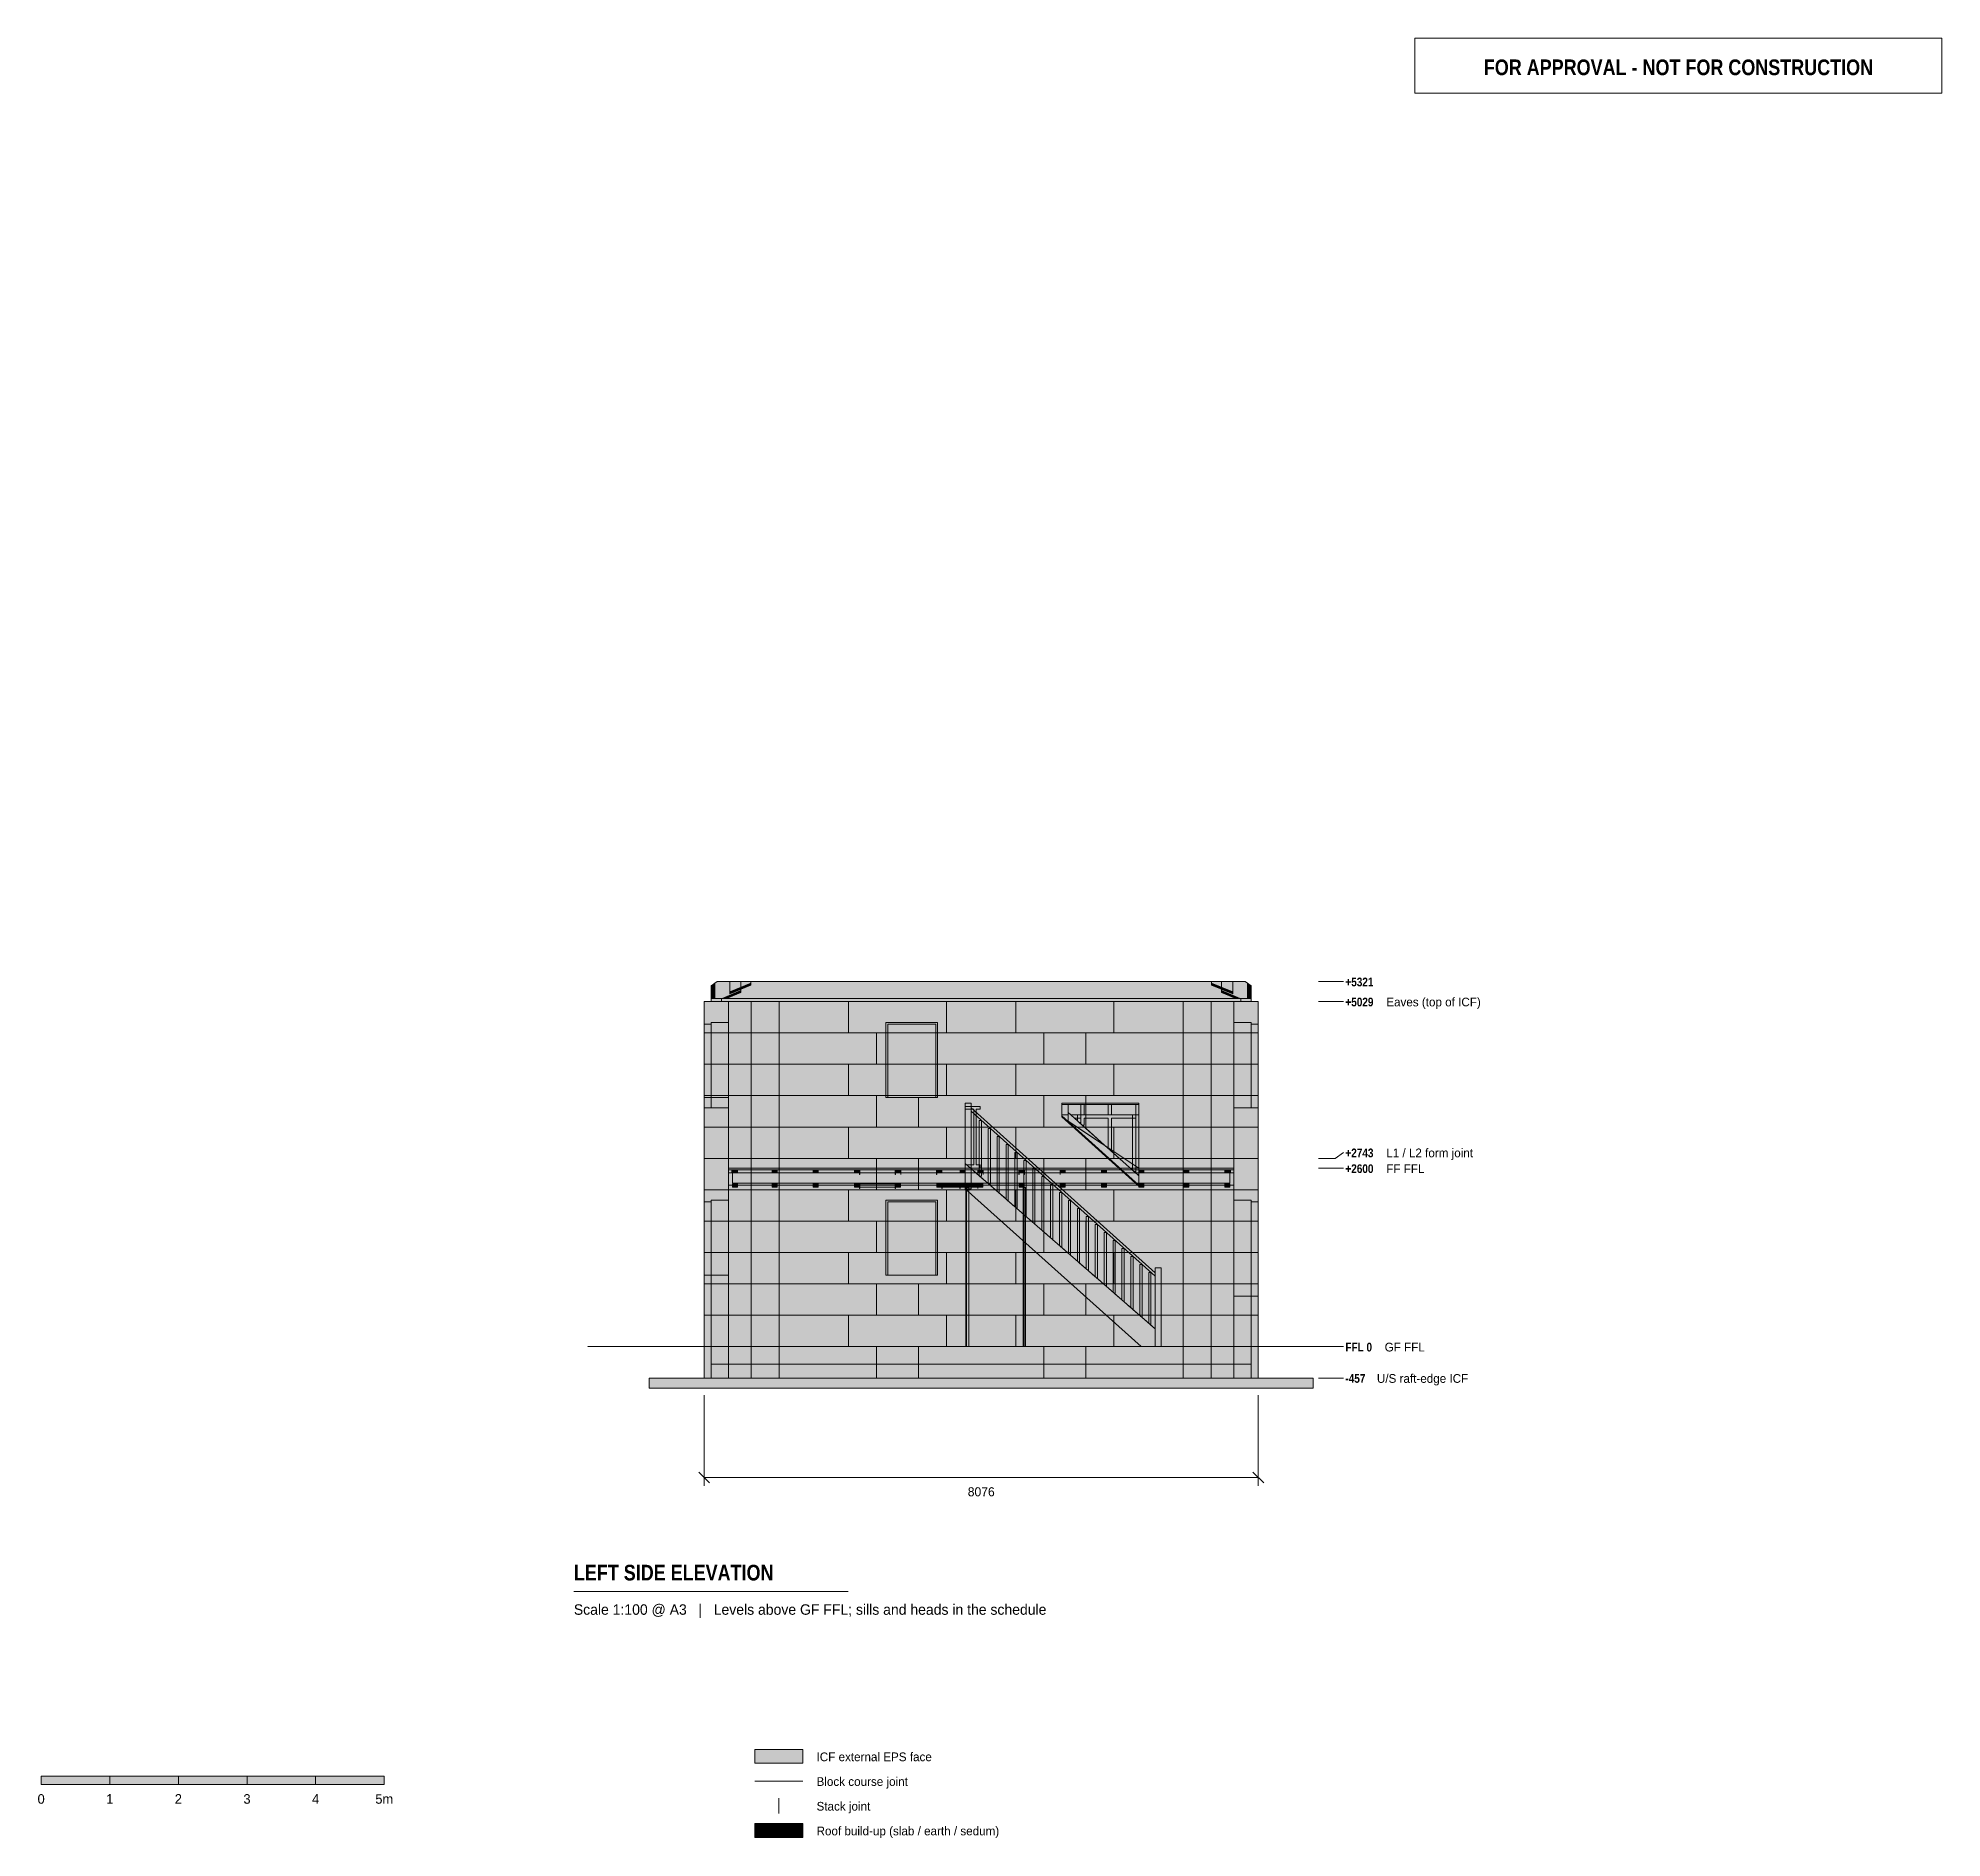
# Model space of a CAD drawing. Header units: millimetres. Extents: x -17782 to 9963, y -7159 to 19069.
import ezdxf
from ezdxf.enums import TextEntityAlignment as Align

# ---------------------------------------------------------------- set-up
doc = ezdxf.new("R2010")
doc.units = ezdxf.units.MM
doc.linetypes.add('DASHED', pattern=[1.524, 1.27, -0.254])
for name, color, linetype in [('FILL-BELOW', 7, 'Continuous'), ('FILL-C_B2D199', 7, 'Continuous'), ('FILL-C_CCB294', 7, 'Continuous'), ('FILL-C_CCB891', 7, 'Continuous'), ('FILL-EPS', 7, 'Continuous'), ('FILL-INK', 7, 'Continuous'), ('FILL-LIGHT', 7, 'Continuous'), ('FILL-TIMBER', 7, 'Continuous'), ('FILL-WHITE', 7, 'Continuous'), ('LINE-C_2E8C94', 7, 'Continuous'), ('LINE-C_337880', 7, 'Continuous'), ('LINE-INK', 7, 'Continuous'), ('LINE-RED', 7, 'Continuous'), ('LINE-STEEL', 7, 'Continuous'), ('LINE-STEEL-DASH', 7, 'DASHED'), ('LINE-STEEL_GREY', 7, 'Continuous'), ('LINE-TEAL_DK-DASH', 7, 'DASHED'), ('LINE-TIMBER_DK', 7, 'Continuous'), ('TEXT-INK', 7, 'Continuous'), ('TEXT-RED', 7, 'Continuous'), ('TEXT-STEEL', 7, 'Continuous'), ('TEXT-STEEL_GREY', 7, 'Continuous')]:
    doc.layers.add(name, color=color, linetype=linetype)
doc.styles.add('OpenSansCondensed-Bold', font='OpenSansCondensed-Bold.ttf')

msp = doc.modelspace()

# ---------------------------------------------------------------- texts
at = {"layer": 'TEXT-INK'}
for s, height, p in [('8076', 132.1, (-4037, -2181)), ('0', 140, (-17737, -6661)), ('1', 140, (-16737, -6661)), ('2', 140, (-15737, -6661)), ('3', 140, (-14737, -6661)), ('4', 140, (-13737, -6661)), ('5m', 139.7, (-12737, -6661))]:
    msp.add_text(s, height=height, dxfattribs=at).set_placement(p, align=Align.CENTER)
at = {"layer": 'TEXT-INK', "style": 'OpenSansCondensed-Bold'}
msp.add_text('LEFT SIDE ELEVATION', height=228.6, dxfattribs=at).set_placement((-9974, -3407))
at = {"layer": 'TEXT-INK'}
for s, p in [('ICF external EPS face', (-6437, -6041)), ('Block course joint', (-6437, -6401)), ('Stack joint', (-6437, -6761)), ('Roof build-up (slab / earth / sedum)', (-6437, -7121))]:
    msp.add_text(s, height=127, dxfattribs=at).set_placement(p)
at = {"layer": 'TEXT-RED', "style": 'OpenSansCondensed-Bold'}
msp.add_text('FOR APPROVAL - NOT FOR CONSTRUCTION', height=228.6, dxfattribs=at).set_placement((6123, 18529), align=Align.CENTER)
at = {"layer": 'TEXT-STEEL', "style": 'OpenSansCondensed-Bold'}
for s, p in [('+5321', (1270, 5251)), ('+5029', (1270, 4959)), ('+2743', (1270, 2760)), ('+2600', (1270, 2530)), ('FFL 0', (1270, -70)), ('-457', (1270, -527))]:
    msp.add_text(s, height=127, dxfattribs=at).set_placement(p)
at = {"layer": 'TEXT-STEEL'}
for s, p in [('Eaves (top of ICF)', (1865, 4959)), ('L1 / L2 form joint', (1865, 2760)), ('FF FFL', (1865, 2530)), ('GF FFL', (1842, -70)), ('U/S raft-edge ICF', (1729, -527))]:
    msp.add_text(s, height=127, dxfattribs=at).set_placement(p)
at = {"layer": 'TEXT-STEEL_GREY'}
msp.add_text('Scale 1:100 @ A3   |   Levels above GF FFL; sills and heads in the schedule', height=152.4, dxfattribs=at).set_placement((-9974, -3907))

# ---------------------------------------------------------------- hatches: boundary and pattern name
at = {"layer": 'FILL-BELOW', "true_color": 0x8c8c91}
h = msp.add_hatch(color=252, dxfattribs=at)
h.dxf.hatch_style = 1
h.paths.add_polyline_path([(-2864, 3528), (-2864, 3550), (-1739, 3550), (-1739, 3528)])
h = msp.add_hatch(color=252, dxfattribs=at)
h.dxf.hatch_style = 1
h.paths.add_polyline_path([(-2864, 3550), (-1739, 3550), (-1739, 3528), (-2864, 3528)])
h = msp.add_hatch(color=252, dxfattribs=at)
h.dxf.hatch_style = 1
h.paths.add_polyline_path([(-7718, 2578), (-7718, 2600), (-6356, 2600), (-3956, 2600), (-1556, 2600), (-356, 2600), (-356, 2578), (-1556, 2578), (-3956, 2578), (-6356, 2578)])
h = msp.add_hatch(color=252, dxfattribs=at)
h.dxf.hatch_style = 1
h.paths.add_polyline_path([(-7718, 2600), (-7556, 2600), (-6356, 2600), (-5156, 2600), (-4272, 2600), (-4272, 2578), (-5156, 2578), (-6356, 2578), (-7556, 2578), (-7718, 2578)])
h = msp.add_hatch(color=252, dxfattribs=at)
h.dxf.hatch_style = 1
h.paths.add_polyline_path([(-7718, 2600), (-7556, 2600), (-6356, 2600), (-3956, 2600), (-1556, 2600), (-356, 2600), (-356, 2578), (-1556, 2578), (-3956, 2578), (-6356, 2578), (-7556, 2578), (-7718, 2578)])
h = msp.add_hatch(color=252, dxfattribs=at)
h.dxf.hatch_style = 1
h.paths.add_polyline_path([(-7718, 2600), (-7556, 2600), (-5156, 2600), (-2756, 2600), (-1556, 2600), (-356, 2600), (-356, 2578), (-2756, 2578), (-5156, 2578), (-6356, 2578), (-7556, 2578), (-7718, 2578)])
h = msp.add_hatch(color=252, dxfattribs=at)
h.dxf.hatch_style = 1
h.paths.add_polyline_path([(-7718, 2600), (-7556, 2600), (-6356, 2600), (-3956, 2600), (-1556, 2600), (-356, 2600), (-356, 2578), (-1556, 2578), (-3956, 2578), (-6356, 2578), (-7556, 2578), (-7718, 2578)])
h = msp.add_hatch(color=252, dxfattribs=at)
h.dxf.hatch_style = 1
h.paths.add_polyline_path([(-7718, 2600), (-7556, 2600), (-5156, 2600), (-2756, 2600), (-1556, 2600), (-356, 2600), (-356, 2578), (-2756, 2578), (-5156, 2578), (-6356, 2578), (-7556, 2578), (-7718, 2578)])
h = msp.add_hatch(color=252, dxfattribs=at)
h.dxf.hatch_style = 1
h.paths.add_polyline_path([(-7718, 2600), (-7556, 2600), (-6356, 2600), (-3956, 2600), (-1556, 2600), (-356, 2600), (-356, 2578), (-1556, 2578), (-3956, 2578), (-6356, 2578), (-7556, 2578), (-7718, 2578)])
h = msp.add_hatch(color=252, dxfattribs=at)
h.dxf.hatch_style = 1
h.paths.add_polyline_path([(-7718, 2600), (-7556, 2600), (-5156, 2600), (-2756, 2600), (-1556, 2600), (-356, 2600), (-356, 2578), (-2756, 2578), (-5156, 2578), (-6356, 2578), (-7556, 2578), (-7718, 2578)])
h = msp.add_hatch(color=252, dxfattribs=at)
h.dxf.hatch_style = 1
h.paths.add_polyline_path([(-7718, 2600), (-7556, 2600), (-6356, 2600), (-3956, 2600), (-1556, 2600), (-356, 2600), (-356, 2578), (-1556, 2578), (-3956, 2578), (-6356, 2578), (-7556, 2578), (-7718, 2578)])
h = msp.add_hatch(color=252, dxfattribs=at)
h.dxf.hatch_style = 1
h.paths.add_polyline_path([(-7718, 2600), (-7556, 2600), (-5156, 2600), (-2756, 2600), (-1556, 2600), (-356, 2600), (-356, 2578), (-2756, 2578), (-5156, 2578), (-6356, 2578), (-7556, 2578), (-7718, 2578)])
h = msp.add_hatch(color=252, dxfattribs=at)
h.dxf.hatch_style = 1
h.paths.add_polyline_path([(-7718, 2600), (-7556, 2600), (-6356, 2600), (-3956, 2600), (-1556, 2600), (-356, 2600), (-356, 2578), (-1556, 2578), (-3956, 2578), (-6356, 2578), (-7556, 2578), (-7718, 2578)])
h = msp.add_hatch(color=252, dxfattribs=at)
h.dxf.hatch_style = 1
h.paths.add_polyline_path([(-7718, 2600), (-7556, 2600), (-5156, 2600), (-2756, 2600), (-1556, 2600), (-356, 2600), (-356, 2578), (-2756, 2578), (-5156, 2578), (-6356, 2578), (-7556, 2578), (-7718, 2578)])
h = msp.add_hatch(color=252, dxfattribs=at)
h.dxf.hatch_style = 1
h.paths.add_polyline_path([(-7718, 2600), (-356, 2600), (-356, 2578), (-7556, 2578), (-7718, 2578)])
h = msp.add_hatch(color=252, dxfattribs=at)
h.dxf.hatch_style = 1
h.paths.add_polyline_path([(-4272, 2600), (-3956, 2600), (-1739, 2600), (-1739, 2578), (-3956, 2578), (-4272, 2578)])
h = msp.add_hatch(color=252, dxfattribs=at)
h.dxf.hatch_style = 1
h.paths.add_polyline_path([(-4272, 2578), (-4272, 2600), (-2756, 2600), (-1739, 2600), (-1739, 2578), (-2756, 2578)])
h = msp.add_hatch(color=252, dxfattribs=at)
h.dxf.hatch_style = 1
h.paths.add_polyline_path([(-1739, 2600), (-1556, 2600), (-356, 2600), (-356, 2578), (-1556, 2578), (-1739, 2578)])
at = {"layer": 'FILL-C_B2D199', "true_color": 0xb2d199}
h = msp.add_hatch(color=253, dxfattribs=at)
h.dxf.hatch_style = 1
h.paths.add_polyline_path([(-6877, -7151), (-6637, -7151), (-6637, -6951), (-6877, -6951)])
at = {"layer": 'FILL-C_CCB294', "true_color": 0xccb294}
h = msp.add_hatch(color=253, dxfattribs=at)
h.dxf.hatch_style = 1
h.paths.add_polyline_path([(-7107, -7151), (-6877, -7151), (-6877, -6951), (-7107, -6951)])
at = {"layer": 'FILL-C_CCB891', "true_color": 0xccb891}
h = msp.add_hatch(color=253, dxfattribs=at)
h.dxf.hatch_style = 1
h.paths.add_polyline_path([(-7702, 5144), (-7702, 5170), (-7395, 5296), (-7395, 5270)])
h = msp.add_hatch(color=253, dxfattribs=at)
h.dxf.hatch_style = 1
h.paths.add_polyline_path([(-679, 5270), (-679, 5296), (-372, 5170), (-372, 5144), (-679, 5270)])
h = msp.add_hatch(color=253, dxfattribs=at)
h.dxf.hatch_style = 1
h.paths.add_polyline_path([(-7812, 5076), (-7540, 5188), (-7540, 5162), (-7749, 5076)])
h = msp.add_hatch(color=253, dxfattribs=at)
h.dxf.hatch_style = 1
h.paths.add_polyline_path([(-534, 5188), (-262, 5076), (-325, 5076), (-534, 5162)])
at = {"layer": 'FILL-EPS', "true_color": 0xccffff}
h = msp.add_hatch(color=7, dxfattribs=at)
h.dxf.hatch_style = 1
h.paths.add_polyline_path([(-8074, 2743), (-8074, 5029), (-7718, 5029), (-7718, 5031), (-7718, 5031), (-7718, 2743), (-7718, 2743)])
h = msp.add_hatch(color=7, dxfattribs=at)
h.dxf.hatch_style = 1
h.paths.add_polyline_path([(-8074, 2743), (-8074, 5029), (-7718, 5029), (-7718, 2743)])
h = msp.add_hatch(color=7, dxfattribs=at)
h.dxf.hatch_style = 1
h.paths.add_polyline_path([(-8074, 5029), (-7718, 5029), (-7718, 5029), (-7718, 2743), (-7718, 2743), (-7718, 2743), (-7718, 2742), (-7718, 2742), (-7718, 2743), (-8074, 2743)])
h = msp.add_hatch(color=7, dxfattribs=at)
h.dxf.hatch_style = 1
h.paths.add_polyline_path([(-8074, 2743), (-8074, 5029), (-7718, 5029), (-7718, 2743)])
h = msp.add_hatch(color=7, dxfattribs=at)
h.dxf.hatch_style = 1
h.paths.add_polyline_path([(-8074, 5029), (-7718, 5029), (-7718, 2743), (-8074, 2743)])
h = msp.add_hatch(color=7, dxfattribs=at)
h.dxf.hatch_style = 1
h.paths.add_polyline_path([(-8074, 5029), (-7718, 5029), (-7718, 2743), (-8074, 2743)])
h = msp.add_hatch(color=7, dxfattribs=at)
h.dxf.hatch_style = 1
h.paths.add_polyline_path([(-7718, 5029), (-7720, 5029)])
h = msp.add_hatch(color=7, dxfattribs=at)
h.dxf.hatch_style = 1
h.paths.add_polyline_path([(-7718, 5029), (-356, 5029), (-356, 2743), (-7718, 2743)])
h.paths.add_polyline_path([(-5400, 3633), (-4700, 3633), (-4700, 4700), (-5400, 4700)], flags=0)
h = msp.add_hatch(color=7, dxfattribs=at)
h.dxf.hatch_style = 1
h.paths.add_polyline_path([(-7718, 5029), (-356, 5029), (-356, 2743), (-7718, 2743)])
h.paths.add_polyline_path([(-4675, 3633), (-4675, 4725), (-5426, 4725), (-5426, 3633)], flags=0)
h = msp.add_hatch(color=7, dxfattribs=at)
h.dxf.hatch_style = 1
h.paths.add_polyline_path([(-7718, 2743), (-7718, 5029), (-356, 5029), (-356, 2743)])
h = msp.add_hatch(color=7, dxfattribs=at)
h.dxf.hatch_style = 1
h.paths.add_polyline_path([(-7718, 5029), (-356, 5029), (-356, 2743), (-7718, 2743)])
h = msp.add_hatch(color=7, dxfattribs=at)
h.dxf.hatch_style = 1
h.paths.add_polyline_path([(-356, 5031), (-356, 5029), (0, 5029), (0, 2743), (-356, 2743), (-356, 2743), (-356, 5029), (-356, 5029), (-356, 5029), (-356, 5031), (-356, 5031)])
h = msp.add_hatch(color=7, dxfattribs=at)
h.dxf.hatch_style = 1
h.paths.add_polyline_path([(-356, 2743), (-356, 5029), (0, 5029), (0, 2743)])
h = msp.add_hatch(color=7, dxfattribs=at)
h.dxf.hatch_style = 1
h.paths.add_polyline_path([(-356, 2743), (-356, 5029), (0, 5029), (0, 2743)])
h = msp.add_hatch(color=7, dxfattribs=at)
h.dxf.hatch_style = 1
h.paths.add_polyline_path([(-356, 5029), (0, 5029), (0, 2743), (-356, 2743)])
h = msp.add_hatch(color=7, dxfattribs=at)
h.dxf.hatch_style = 1
h.paths.add_polyline_path([(-356, 2742), (-356, 2742), (-356, 5029), (-356, 5029), (0, 5029), (0, 2743), (-356, 2743)])
h = msp.add_hatch(color=7, dxfattribs=at)
h.dxf.hatch_style = 1
h.paths.add_polyline_path([(-356, 5029), (0, 5029), (0, 2743), (-356, 2743)])
h = msp.add_hatch(color=7, dxfattribs=at)
h.dxf.hatch_style = 1
h.paths.add_polyline_path([(-7973, 4725), (-7718, 4725), (-7718, 3633), (-7973, 3633)])
h = msp.add_hatch(color=7, dxfattribs=at)
h.dxf.hatch_style = 1
h.paths.add_polyline_path([(-7973, 3633), (-7973, 4725), (-7718, 4725), (-7718, 3633)])
h = msp.add_hatch(color=7, dxfattribs=at)
h.dxf.hatch_style = 1
h.paths.add_polyline_path([(-7973, 4725), (-7718, 4725), (-7718, 3480), (-7973, 3480)])
h = msp.add_hatch(color=7, dxfattribs=at)
h.dxf.hatch_style = 1
h.paths.add_polyline_path([(-7973, 3480), (-7973, 4725), (-7718, 4725), (-7718, 3480)])
h = msp.add_hatch(color=7, dxfattribs=at)
h.dxf.hatch_style = 1
h.paths.add_polyline_path([(-7973, 4725), (-7718, 4725), (-7718, 3480), (-7973, 3480)])
h = msp.add_hatch(color=7, dxfattribs=at)
h.dxf.hatch_style = 1
h.paths.add_polyline_path([(-7973, 3480), (-7973, 4725), (-7718, 4725), (-7718, 3480)])
h = msp.add_hatch(color=7, dxfattribs=at)
h.dxf.hatch_style = 1
h.paths.add_polyline_path([(-5426, 4725), (-4675, 4725), (-4675, 3633), (-4700, 3633), (-4700, 4700), (-5400, 4700), (-5400, 3633), (-5426, 3633)])
h = msp.add_hatch(color=7, dxfattribs=at)
h.dxf.hatch_style = 1
h.paths.add_polyline_path([(-356, 4725), (-101, 4725), (-101, 3480), (-356, 3480)])
h = msp.add_hatch(color=7, dxfattribs=at)
h.dxf.hatch_style = 1
h.paths.add_polyline_path([(-356, 3480), (-356, 4725), (-101, 4725), (-101, 3480)])
h = msp.add_hatch(color=7, dxfattribs=at)
h.dxf.hatch_style = 1
h.paths.add_polyline_path([(-356, 4725), (-101, 4725), (-101, 3480), (-356, 3480)])
h = msp.add_hatch(color=7, dxfattribs=at)
h.dxf.hatch_style = 1
h.paths.add_polyline_path([(-356, 3480), (-356, 4725), (-101, 4725), (-101, 3480)])
h = msp.add_hatch(color=7, dxfattribs=at)
h.dxf.hatch_style = 1
h.paths.add_polyline_path([(-356, 4725), (-101, 4725), (-101, 3480), (-356, 3480)])
h = msp.add_hatch(color=7, dxfattribs=at)
h.dxf.hatch_style = 1
h.paths.add_polyline_path([(-356, 3480), (-356, 4725), (-101, 4725), (-101, 3480)])
h = msp.add_hatch(color=7, dxfattribs=at)
h.dxf.hatch_style = 1
h.paths.add_polyline_path([(-8074, 4700), (-7973, 4700), (-7973, 3633), (-8074, 3633)])
h = msp.add_hatch(color=7, dxfattribs=at)
h.dxf.hatch_style = 1
h.paths.add_polyline_path([(-8074, 3633), (-8074, 4700), (-7973, 4700), (-7973, 3633)])
h = msp.add_hatch(color=7, dxfattribs=at)
h.dxf.hatch_style = 1
h.paths.add_polyline_path([(-8074, 4700), (-7973, 4700), (-7973, 3480), (-8074, 3480)])
h = msp.add_hatch(color=7, dxfattribs=at)
h.dxf.hatch_style = 1
h.paths.add_polyline_path([(-8074, 3480), (-8074, 4700), (-7973, 4700), (-7973, 3480)])
h = msp.add_hatch(color=7, dxfattribs=at)
h.dxf.hatch_style = 1
h.paths.add_polyline_path([(-8074, 4700), (-7973, 4700), (-7973, 3480), (-8074, 3480)])
h = msp.add_hatch(color=7, dxfattribs=at)
h.dxf.hatch_style = 1
h.paths.add_polyline_path([(-8074, 3480), (-8074, 4700), (-7973, 4700), (-7973, 3480)])
h = msp.add_hatch(color=7, dxfattribs=at)
h.dxf.hatch_style = 1
h.paths.add_polyline_path([(-101, 4700), (0, 4700), (0, 3480), (-101, 3480)])
h = msp.add_hatch(color=7, dxfattribs=at)
h.dxf.hatch_style = 1
h.paths.add_polyline_path([(-101, 3480), (-101, 4700), (0, 4700), (0, 3480)])
h = msp.add_hatch(color=7, dxfattribs=at)
h.dxf.hatch_style = 1
h.paths.add_polyline_path([(-101, 4700), (0, 4700), (0, 3480), (-101, 3480)])
h = msp.add_hatch(color=7, dxfattribs=at)
h.dxf.hatch_style = 1
h.paths.add_polyline_path([(-101, 3480), (-101, 4700), (0, 4700), (0, 3480)])
h = msp.add_hatch(color=7, dxfattribs=at)
h.dxf.hatch_style = 1
h.paths.add_polyline_path([(-101, 4700), (0, 4700), (0, 3480), (-101, 3480)])
h = msp.add_hatch(color=7, dxfattribs=at)
h.dxf.hatch_style = 1
h.paths.add_polyline_path([(-101, 3480), (-101, 4700), (0, 4700), (0, 3480)])
h = msp.add_hatch(color=7, dxfattribs=at)
h.dxf.hatch_style = 1
h.paths.add_polyline_path([(-8074, 0), (-8074, 2743), (-7718, 2743), (-7718, 2745), (-7718, 2745), (-7718, 0), (-7718, 0), (-7718, 0), (-7718, 0)])
h = msp.add_hatch(color=7, dxfattribs=at)
h.dxf.hatch_style = 1
h.paths.add_polyline_path([(-8074, 0), (-8074, 2743), (-7718, 2743), (-7718, 0)])
h = msp.add_hatch(color=7, dxfattribs=at)
h.dxf.hatch_style = 1
h.paths.add_polyline_path([(-8074, 2743), (-7718, 2743), (-7718, 2743), (-7718, 2743), (-7718, 2743), (-7718, 0), (-7718, 0), (-7718, 0), (-7718, -2), (-7718, -2), (-7718, 0), (-8074, 0)])
h = msp.add_hatch(color=7, dxfattribs=at)
h.dxf.hatch_style = 1
h.paths.add_polyline_path([(-8074, 0), (-8074, 2743), (-7718, 2743), (-7718, 0)])
h = msp.add_hatch(color=7, dxfattribs=at)
h.dxf.hatch_style = 1
h.paths.add_polyline_path([(-8074, 2743), (-7718, 2743), (-7718, 0), (-8074, 0)])
h = msp.add_hatch(color=7, dxfattribs=at)
h.dxf.hatch_style = 1
h.paths.add_polyline_path([(-8074, 2743), (-7718, 2743), (-7718, 0), (-8074, 0)])
h = msp.add_hatch(color=7, dxfattribs=at)
h.dxf.hatch_style = 1
h.paths.add_polyline_path([(-7718, 2743), (-356, 2743), (-356, 0), (-7718, 0)])
h.paths.add_polyline_path([(-5400, 1042), (-4700, 1042), (-4700, 2109), (-5400, 2109)], flags=0)
h = msp.add_hatch(color=7, dxfattribs=at)
h.dxf.hatch_style = 1
h.paths.add_polyline_path([(-7718, 2743), (-356, 2743), (-356, 0), (-7718, 0)])
h.paths.add_polyline_path([(-4675, 1042), (-4675, 2134), (-5426, 2134), (-5426, 1042)], flags=0)
h = msp.add_hatch(color=7, dxfattribs=at)
h.dxf.hatch_style = 1
h.paths.add_polyline_path([(-7718, 0), (-7718, 2743), (-356, 2743), (-356, 0)])
h = msp.add_hatch(color=7, dxfattribs=at)
h.dxf.hatch_style = 1
h.paths.add_polyline_path([(-7718, 2743), (-356, 2743), (-356, 0), (-7718, 0)])
h = msp.add_hatch(color=7, dxfattribs=at)
h.dxf.hatch_style = 1
h.paths.add_polyline_path([(-356, 2745), (-356, 2743), (0, 2743), (0, 0), (-356, 0), (-356, 0), (-356, 2743), (-356, 2743), (-356, 2743), (-356, 2745)])
h = msp.add_hatch(color=7, dxfattribs=at)
h.dxf.hatch_style = 1
h.paths.add_polyline_path([(-356, 0), (-356, 2743), (0, 2743), (0, 0)])
h = msp.add_hatch(color=7, dxfattribs=at)
h.dxf.hatch_style = 1
h.paths.add_polyline_path([(-356, 0), (-356, 2743), (0, 2743), (0, 0)])
h = msp.add_hatch(color=7, dxfattribs=at)
h.dxf.hatch_style = 1
h.paths.add_polyline_path([(-356, 2743), (0, 2743), (0, 0), (-356, 0)])
h = msp.add_hatch(color=7, dxfattribs=at)
h.dxf.hatch_style = 1
h.paths.add_polyline_path([(-356, -2), (-356, -2), (-356, 2743), (-356, 2743), (0, 2743), (0, 0), (-356, 0)])
h = msp.add_hatch(color=7, dxfattribs=at)
h.dxf.hatch_style = 1
h.paths.add_polyline_path([(-356, 2743), (0, 2743), (0, 0), (-356, 0)])
h = msp.add_hatch(color=7, dxfattribs=at)
h.dxf.hatch_style = 1
h.paths.add_polyline_path([(-8074, 2109), (-7973, 2109), (-7973, 1042), (-8074, 1042)])
h = msp.add_hatch(color=7, dxfattribs=at)
h.dxf.hatch_style = 1
h.paths.add_polyline_path([(-8074, 1042), (-8074, 2109), (-7973, 2109), (-7973, 1042)])
h = msp.add_hatch(color=7, dxfattribs=at)
h.dxf.hatch_style = 1
h.paths.add_polyline_path([(-8074, 2109), (-7973, 2109), (-7973, 0), (-8074, 0)])
h = msp.add_hatch(color=7, dxfattribs=at)
h.dxf.hatch_style = 1
h.paths.add_polyline_path([(-8074, 0), (-8074, 2109), (-7973, 2109), (-7973, 0)])
h = msp.add_hatch(color=7, dxfattribs=at)
h.dxf.hatch_style = 1
h.paths.add_polyline_path([(-8074, 2109), (-7973, 2109), (-7973, 1042), (-8074, 1042)])
h = msp.add_hatch(color=7, dxfattribs=at)
h.dxf.hatch_style = 1
h.paths.add_polyline_path([(-8074, 1042), (-8074, 2109), (-7973, 2109), (-7973, 1042)])
h = msp.add_hatch(color=7, dxfattribs=at)
h.dxf.hatch_style = 1
h.paths.add_polyline_path([(-7973, 2134), (-7718, 2134), (-7718, 1042), (-7973, 1042)])
h = msp.add_hatch(color=7, dxfattribs=at)
h.dxf.hatch_style = 1
h.paths.add_polyline_path([(-7973, 1042), (-7973, 2134), (-7718, 2134), (-7718, 1042)])
h = msp.add_hatch(color=7, dxfattribs=at)
h.dxf.hatch_style = 1
h.paths.add_polyline_path([(-7973, 2134), (-7718, 2134), (-7718, 0), (-7973, 0)])
h = msp.add_hatch(color=7, dxfattribs=at)
h.dxf.hatch_style = 1
h.paths.add_polyline_path([(-7973, 0), (-7973, 2134), (-7718, 2134), (-7718, 0)])
h = msp.add_hatch(color=7, dxfattribs=at)
h.dxf.hatch_style = 1
h.paths.add_polyline_path([(-7973, 2134), (-7718, 2134), (-7718, 1042), (-7973, 1042)])
h = msp.add_hatch(color=7, dxfattribs=at)
h.dxf.hatch_style = 1
h.paths.add_polyline_path([(-7973, 1042), (-7973, 2134), (-7718, 2134), (-7718, 1042)])
h = msp.add_hatch(color=7, dxfattribs=at)
h.dxf.hatch_style = 1
h.paths.add_polyline_path([(-5426, 2134), (-4675, 2134), (-4675, 1042), (-4700, 1042), (-4700, 2109), (-5400, 2109), (-5400, 1042), (-5426, 1042)])
h = msp.add_hatch(color=7, dxfattribs=at)
h.dxf.hatch_style = 1
h.paths.add_polyline_path([(-356, 2134), (-101, 2134), (-101, 0), (-356, 0)])
h = msp.add_hatch(color=7, dxfattribs=at)
h.dxf.hatch_style = 1
h.paths.add_polyline_path([(-356, 0), (-356, 2134), (-101, 2134), (-101, 0)])
h = msp.add_hatch(color=7, dxfattribs=at)
h.dxf.hatch_style = 1
h.paths.add_polyline_path([(-356, 2134), (-101, 2134), (-101, 737), (-356, 737)])
h = msp.add_hatch(color=7, dxfattribs=at)
h.dxf.hatch_style = 1
h.paths.add_polyline_path([(-356, 737), (-356, 2134), (-101, 2134), (-101, 737)])
h = msp.add_hatch(color=7, dxfattribs=at)
h.dxf.hatch_style = 1
h.paths.add_polyline_path([(-356, 2134), (-101, 2134), (-101, 737), (-356, 737)])
h = msp.add_hatch(color=7, dxfattribs=at)
h.dxf.hatch_style = 1
h.paths.add_polyline_path([(-356, 737), (-356, 2134), (-101, 2134), (-101, 737)])
h = msp.add_hatch(color=7, dxfattribs=at)
h.dxf.hatch_style = 1
h.paths.add_polyline_path([(-101, 2109), (0, 2109), (0, 0), (-101, 0)])
h = msp.add_hatch(color=7, dxfattribs=at)
h.dxf.hatch_style = 1
h.paths.add_polyline_path([(-101, 0), (-101, 2109), (0, 2109), (0, 0)])
h = msp.add_hatch(color=7, dxfattribs=at)
h.dxf.hatch_style = 1
h.paths.add_polyline_path([(-101, 2109), (0, 2109), (0, 737), (-101, 737)])
h = msp.add_hatch(color=7, dxfattribs=at)
h.dxf.hatch_style = 1
h.paths.add_polyline_path([(-101, 737), (-101, 2109), (0, 2109), (0, 737)])
h = msp.add_hatch(color=7, dxfattribs=at)
h.dxf.hatch_style = 1
h.paths.add_polyline_path([(-101, 2109), (0, 2109), (0, 737), (-101, 737)])
h = msp.add_hatch(color=7, dxfattribs=at)
h.dxf.hatch_style = 1
h.paths.add_polyline_path([(-101, 737), (-101, 2109), (0, 2109), (0, 737)])
at = {"layer": 'FILL-EPS', "true_color": 0xc0f0f0}
h = msp.add_hatch(color=254, dxfattribs=at)
h.dxf.hatch_style = 1
h.paths.add_polyline_path([(-8075, 0), (-8075, 2), (-8075, 2), (-8075, 2), (-8074, 2), (-8074, 2), (-8074, -457), (-8074, -457), (-8074, -459), (-8074, -459), (-8074, -459), (-8075, -459), (-8075, 0)])
at = {"layer": 'FILL-EPS', "true_color": 0xccffff}
h = msp.add_hatch(color=7, dxfattribs=at)
h.dxf.hatch_style = 1
h.paths.add_polyline_path([(-8074, -457), (-8074, 0), (-7718, 0), (-7718, -457)])
h = msp.add_hatch(color=7, dxfattribs=at)
h.dxf.hatch_style = 1
h.paths.add_polyline_path([(-8074, -457), (-8074, 0), (-7972, 0), (-7972, -457)])
h = msp.add_hatch(color=7, dxfattribs=at)
h.dxf.hatch_style = 1
h.paths.add_polyline_path([(-8074, 0), (-7972, 0), (-7972, -457), (-8074, -457)])
h = msp.add_hatch(color=7, dxfattribs=at)
h.dxf.hatch_style = 1
h.paths.add_polyline_path([(-8074, -457), (-8074, 0), (-7972, 0), (-7972, -457)])
h = msp.add_hatch(color=7, dxfattribs=at)
h.dxf.hatch_style = 1
h.paths.add_polyline_path([(-8074, 0), (-7972, 0), (-7972, -457), (-8074, -457)])
h = msp.add_hatch(color=7, dxfattribs=at)
h.dxf.hatch_style = 1
h.paths.add_polyline_path([(-8074, 0), (-7718, 0), (-7718, -457), (-8074, -457)])
h = msp.add_hatch(color=7, dxfattribs=at)
h.dxf.hatch_style = 1
h.paths.add_polyline_path([(-7972, 0), (-7718, 0), (-7718, -457), (-7972, -457)])
h = msp.add_hatch(color=7, dxfattribs=at)
h.dxf.hatch_style = 1
h.paths.add_polyline_path([(-7972, -457), (-7972, 0), (-7718, 0), (-7718, -457)])
h = msp.add_hatch(color=7, dxfattribs=at)
h.dxf.hatch_style = 1
h.paths.add_polyline_path([(-7718, -457), (-7718, 0), (-356, 0), (-356, -457)])
h = msp.add_hatch(color=7, dxfattribs=at)
h.dxf.hatch_style = 1
h.paths.add_polyline_path([(-7718, 0), (-458, 0), (-457, 0), (-356, 0), (-356, -457), (-457, -457), (-7718, -457)])
h = msp.add_hatch(color=7, dxfattribs=at)
h.dxf.hatch_style = 1
h.paths.add_polyline_path([(-7718, -457), (-7718, 0), (-457, 0), (-456, 0), (-356, 0), (-356, -457), (-457, -457)])
h = msp.add_hatch(color=7, dxfattribs=at)
h.dxf.hatch_style = 1
h.paths.add_polyline_path([(-7718, 0), (-356, 0), (-356, -457), (-7718, -457)])
h = msp.add_hatch(color=7, dxfattribs=at)
h.dxf.hatch_style = 1
h.paths.add_polyline_path([(-356, -457), (-356, 0), (0, 0), (0, -457)])
h = msp.add_hatch(color=7, dxfattribs=at)
h.dxf.hatch_style = 1
h.paths.add_polyline_path([(-356, 0), (-102, 0), (-102, -457), (-356, -457)])
h = msp.add_hatch(color=7, dxfattribs=at)
h.dxf.hatch_style = 1
h.paths.add_polyline_path([(-356, -457), (-356, 0), (-254, 0), (-102, 0), (-102, -457), (-254, -457)])
h = msp.add_hatch(color=7, dxfattribs=at)
h.dxf.hatch_style = 1
h.paths.add_polyline_path([(-356, 0), (0, 0), (0, -457), (-356, -457)])
h = msp.add_hatch(color=7, dxfattribs=at)
h.dxf.hatch_style = 1
h.paths.add_polyline_path([(-102, 0), (0, 0), (0, -457), (-102, -457)])
h = msp.add_hatch(color=7, dxfattribs=at)
h.dxf.hatch_style = 1
h.paths.add_polyline_path([(-102, -457), (-102, 0), (0, 0), (0, -457), (-102, -457)])
h = msp.add_hatch(color=7, dxfattribs=at)
h.dxf.hatch_style = 1
h.paths.add_polyline_path([(-102, 0), (0, 0), (0, -457), (-102, -457)])
h = msp.add_hatch(color=7, dxfattribs=at)
h.dxf.hatch_style = 1
h.paths.add_polyline_path([(-102, -457), (-102, 0), (0, 0), (0, -457), (-102, -457)])
at = {"layer": 'FILL-EPS', "true_color": 0xc0f0f0}
h = msp.add_hatch(color=254, dxfattribs=at)
h.dxf.hatch_style = 1
h.paths.add_polyline_path([(0, 0), (0, 0), (0, 2), (0, 2), (1, 2), (1, 2), (1, -457), (1, -459), (0, -459), (0, -459), (0, -459), (0, 0)])
at = {"layer": 'FILL-EPS', "true_color": 0xccffff}
h = msp.add_hatch(color=7, dxfattribs=at)
h.dxf.hatch_style = 1
h.paths.add_polyline_path([(-7337, -6071), (-6637, -6071), (-6637, -5871), (-7337, -5871)])
at = {"layer": 'FILL-INK', "true_color": 0x14141a}
h = msp.add_hatch(color=250, dxfattribs=at)
h.dxf.hatch_style = 1
h.paths.add_polyline_path([(-17737, -6381), (-16737, -6381), (-16737, -6261), (-17737, -6261)])
h = msp.add_hatch(color=250, dxfattribs=at)
h.dxf.hatch_style = 1
h.paths.add_polyline_path([(-15737, -6381), (-14737, -6381), (-14737, -6261), (-15737, -6261)])
h = msp.add_hatch(color=250, dxfattribs=at)
h.dxf.hatch_style = 1
h.paths.add_polyline_path([(-13737, -6381), (-12737, -6381), (-12737, -6261), (-13737, -6261)])
at = {"layer": 'FILL-LIGHT', "true_color": 0xd9d9d9}
h = msp.add_hatch(color=254, dxfattribs=at)
h.dxf.hatch_style = 1
h.paths.add_polyline_path([(-7972, 5029), (-7972, 5076), (-7822, 5076), (-252, 5076), (-102, 5076), (-102, 5029), (-252, 5029), (-7822, 5029)])
h = msp.add_hatch(color=254, dxfattribs=at)
h.dxf.hatch_style = 1
h.paths.add_polyline_path([(-7972, 5076), (-7822, 5076), (-252, 5076), (-102, 5076), (-102, 5029), (-7822, 5029), (-7972, 5029)])
h = msp.add_hatch(color=254, dxfattribs=at)
h.dxf.hatch_style = 1
h.paths.add_polyline_path([(-7822, 5076), (-252, 5076), (-252, 5029), (-7822, 5029)])
h = msp.add_hatch(color=254, dxfattribs=at)
h.dxf.hatch_style = 1
h.paths.add_polyline_path([(-7822, 5029), (-7822, 5076), (-252, 5076), (-252, 5029)])
at = {"layer": 'FILL-LIGHT', "true_color": 0xdbdbde}
h = msp.add_hatch(color=254, dxfattribs=at)
h.dxf.hatch_style = 1
h.paths.add_polyline_path([(-7972, -257), (-7972, 0), (-102, 0), (-102, -257)])
h = msp.add_hatch(color=254, dxfattribs=at)
h.dxf.hatch_style = 1
h.paths.add_polyline_path([(-7972, 0), (-102, 0), (-102, -257), (-7972, -257)])
h = msp.add_hatch(color=254, dxfattribs=at)
h.dxf.hatch_style = 1
h.paths.add_polyline_path([(-8874, -607), (-8874, -457), (800, -457), (800, -607)])
h = msp.add_hatch(color=254, dxfattribs=at)
h.dxf.hatch_style = 1
h.paths.add_polyline_path([(-8874, -457), (800, -457), (800, -607), (-8874, -607)])
at = {"layer": 'FILL-LIGHT', "true_color": 0xc7c7c9}
h = msp.add_hatch(color=9, dxfattribs=at)
h.dxf.hatch_style = 1
h.paths.add_polyline_path([(-7337, -7151), (-7107, -7151), (-7107, -6951), (-7337, -6951)])
at = {"layer": 'FILL-TIMBER', "true_color": 0xedd6a8}
h = msp.add_hatch(color=41, dxfattribs=at)
h.dxf.hatch_style = 1
h.paths.add_polyline_path([(-7972, 5076), (-7972, 5259), (-7884, 5321), (-190, 5321), (-102, 5259), (-102, 5076)])
h = msp.add_hatch(color=41, dxfattribs=at)
h.dxf.hatch_style = 1
h.paths.add_polyline_path([(-7972, 5076), (-7972, 5259), (-7884, 5321), (-190, 5321), (-102, 5259), (-102, 5076)])
h = msp.add_hatch(color=41, dxfattribs=at)
h.dxf.hatch_style = 1
h.paths.add_polyline_path([(-7972, 5076), (-7972, 5259), (-7884, 5321), (-190, 5321), (-102, 5259), (-102, 5076)])
h = msp.add_hatch(color=41, dxfattribs=at)
h.dxf.hatch_style = 1
h.paths.add_polyline_path([(-7972, 5076), (-7972, 5259), (-7884, 5321), (-190, 5321), (-102, 5259), (-102, 5076)])
h = msp.add_hatch(color=41, dxfattribs=at)
h.dxf.hatch_style = 1
h.paths.add_polyline_path([(-7972, 5076), (-7972, 5259), (-7884, 5321), (-190, 5321), (-102, 5259), (-102, 5076)])
h = msp.add_hatch(color=41, dxfattribs=at)
h.dxf.hatch_style = 1
h.paths.add_polyline_path([(-7972, 5076), (-7972, 5259), (-7884, 5321), (-190, 5321), (-102, 5259), (-102, 5076)])
h = msp.add_hatch(color=41, dxfattribs=at)
h.dxf.hatch_style = 1
h.paths.add_polyline_path([(-7972, 5076), (-7972, 5259), (-7884, 5321), (-190, 5321), (-102, 5259), (-102, 5076)])
h = msp.add_hatch(color=41, dxfattribs=at)
h.dxf.hatch_style = 1
h.paths.add_polyline_path([(-7972, 5076), (-7972, 5259), (-7884, 5321), (-190, 5321), (-102, 5259), (-102, 5076)])
h = msp.add_hatch(color=41, dxfattribs=at)
h.dxf.hatch_style = 1
h.paths.add_polyline_path([(-7972, 5076), (-7972, 5259), (-7884, 5321), (-190, 5321), (-102, 5259), (-102, 5076)])
h = msp.add_hatch(color=41, dxfattribs=at)
h.dxf.hatch_style = 1
h.paths.add_polyline_path([(-7972, 5076), (-7972, 5259), (-7884, 5321), (-190, 5321), (-102, 5259), (-102, 5076)])
h = msp.add_hatch(color=41, dxfattribs=at)
h.dxf.hatch_style = 1
h.paths.add_polyline_path([(-7972, 5076), (-7972, 5259), (-7884, 5321), (-190, 5321), (-102, 5259), (-102, 5076)])
h = msp.add_hatch(color=41, dxfattribs=at)
h.dxf.hatch_style = 1
h.paths.add_polyline_path([(-7972, 5076), (-7972, 5259), (-7884, 5321), (-190, 5321), (-102, 5259), (-102, 5076)])
h = msp.add_hatch(color=41, dxfattribs=at)
h.dxf.hatch_style = 1
h.paths.add_polyline_path([(-7972, 5076), (-7972, 5259), (-7884, 5321), (-190, 5321), (-102, 5259), (-102, 5076)])
h = msp.add_hatch(color=41, dxfattribs=at)
h.dxf.hatch_style = 1
h.paths.add_polyline_path([(-7972, 5076), (-7972, 5259), (-7884, 5321), (-190, 5321), (-102, 5259), (-102, 5076)])
h = msp.add_hatch(color=41, dxfattribs=at)
h.dxf.hatch_style = 1
h.paths.add_polyline_path([(-7972, 5076), (-7972, 5259), (-7884, 5321), (-190, 5321), (-102, 5259), (-102, 5076)])
h = msp.add_hatch(color=41, dxfattribs=at)
h.dxf.hatch_style = 1
h.paths.add_polyline_path([(-7972, 5076), (-7972, 5259), (-7884, 5321), (-190, 5321), (-102, 5259), (-102, 5076)])
h = msp.add_hatch(color=41, dxfattribs=at)
h.dxf.hatch_style = 1
h.paths.add_polyline_path([(-7972, 5076), (-7972, 5259), (-7884, 5321), (-7702, 5321), (-7702, 5170), (-7395, 5296), (-7395, 5321), (-679, 5321), (-679, 5296), (-372, 5170), (-372, 5321), (-190, 5321), (-102, 5259), (-102, 5076), (-372, 5076), (-7395, 5076), (-7702, 5076)])
h = msp.add_hatch(color=41, dxfattribs=at)
h.dxf.hatch_style = 1
h.paths.add_polyline_path([(-7972, 5076), (-7972, 5259), (-7884, 5321), (-7702, 5321), (-7702, 5144), (-7395, 5270), (-7395, 5321), (-679, 5321), (-679, 5270), (-372, 5144), (-372, 5321), (-190, 5321), (-102, 5259), (-102, 5076), (-372, 5076), (-679, 5076), (-7395, 5076), (-7702, 5076)])
h = msp.add_hatch(color=41, dxfattribs=at)
h.dxf.hatch_style = 1
h.paths.add_polyline_path([(-7972, 5076), (-7972, 5259), (-7919, 5297), (-7919, 5076)])
h = msp.add_hatch(color=41, dxfattribs=at)
h.dxf.hatch_style = 1
h.paths.add_polyline_path([(-7972, 5259), (-7919, 5297), (-7919, 5076), (-7972, 5076)])
h = msp.add_hatch(color=41, dxfattribs=at)
h.dxf.hatch_style = 1
h.paths.add_polyline_path([(-7812, 5076), (-7540, 5188), (-7540, 5321), (-534, 5321), (-534, 5188), (-262, 5076), (-7540, 5076)])
h = msp.add_hatch(color=41, dxfattribs=at)
h.dxf.hatch_style = 1
h.paths.add_polyline_path([(-7749, 5076), (-7540, 5162), (-7540, 5321), (-534, 5321), (-534, 5162), (-325, 5076), (-534, 5076)])
h = msp.add_hatch(color=41, dxfattribs=at)
h.dxf.hatch_style = 1
h.paths.add_polyline_path([(-155, 5076), (-155, 5297), (-102, 5259), (-102, 5076)])
h = msp.add_hatch(color=41, dxfattribs=at)
h.dxf.hatch_style = 1
h.paths.add_polyline_path([(-155, 5297), (-102, 5259), (-102, 5076), (-155, 5076), (-155, 5297)])
h = msp.add_hatch(color=41, dxfattribs=at)
h.dxf.hatch_style = 1
h.paths.add_polyline_path([(-4272, 2301), (-4272, 3550), (-4182, 3550), (-4182, 2301)])
h = msp.add_hatch(color=41, dxfattribs=at)
h.dxf.hatch_style = 1
h.paths.add_polyline_path([(-4272, 2671), (-4272, 3550), (-4182, 3550), (-4182, 2592), (-4066, 2491), (-4066, 3297), (-4034, 3297), (-4034, 2486), (-4060, 2486), (-3936, 2378), (-3936, 3181), (-3904, 3181), (-3904, 2369), (-3926, 2369), (-3806, 2265), (-3806, 3064), (-3774, 3064), (-3774, 2253), (-3792, 2253), (-3676, 2152), (-3676, 2948), (-3644, 2948), (-3644, 2136), (-3658, 2136), (-3546, 2038), (-3546, 2831), (-3514, 2831), (-3514, 2020), (-3524, 2020), (-3416, 1925), (-3416, 2714), (-3384, 2714), (-3384, 1903), (-3391, 1903), (-3286, 1812), (-3286, 2598), (-3254, 2598), (-3254, 1786), (-3257, 1786), (-3255, 1785), (-3156, 1699), (-3156, 2481), (-3124, 2481), (-3124, 1671), (-3026, 1586), (-3026, 2365), (-2994, 2365), (-2994, 1558), (-2896, 1472), (-2896, 2248), (-2864, 2248), (-2864, 1444), (-2766, 1359), (-2766, 2131), (-2734, 2131), (-2734, 1331), (-2636, 1246), (-2636, 2015), (-2604, 2015), (-2604, 1218), (-2506, 1133), (-2506, 1898), (-2474, 1898), (-2474, 1105), (-2376, 1019), (-2376, 1782), (-2344, 1782), (-2344, 992), (-2246, 906), (-2246, 1665), (-2214, 1665), (-2214, 878), (-2116, 793), (-2116, 1548), (-2084, 1548), (-2084, 765), (-1986, 680), (-1986, 1432), (-1954, 1432), (-1954, 652), (-1856, 567), (-1856, 1315), (-1824, 1315), (-1824, 539), (-1726, 453), (-1726, 1199), (-1694, 1199), (-1694, 425), (-1596, 340), (-1596, 1082), (-1564, 1082), (-1564, 312), (-1504, 260), (-1504, 1150), (-1414, 1150), (-1414, 0), (-1504, 0), (-1706, 0), (-4272, 2301)])
h = msp.add_hatch(color=41, dxfattribs=at)
h.dxf.hatch_style = 1
h.paths.add_polyline_path([(-4272, 2600), (-4272, 2650), (-4144, 2650), (-4144, 3460), (-4272, 3460), (-4272, 3500), (-4052, 3500), (-4052, 3460), (-4112, 3460), (-4112, 2650), (-4052, 2650), (-4052, 2600)])
h = msp.add_hatch(color=41, dxfattribs=at)
h.dxf.hatch_style = 1
h.paths.add_polyline_path([(-4272, 2650), (-4144, 2650), (-4144, 3460), (-4272, 3460), (-4272, 3500), (-4052, 3500), (-4052, 3460), (-4112, 3460), (-4112, 2650), (-4052, 2650), (-4052, 2600), (-4272, 2600)])
h = msp.add_hatch(color=41, dxfattribs=at)
h.dxf.hatch_style = 1
h.paths.add_polyline_path([(-4182, 3430), (-4182, 3480), (-1504, 1078), (-1504, 1028)])
h = msp.add_hatch(color=41, dxfattribs=at)
h.dxf.hatch_style = 1
h.paths.add_polyline_path([(-4182, 3480), (-1504, 1078), (-1504, 1028), (-4182, 3430)])
h = msp.add_hatch(color=41, dxfattribs=at)
h.dxf.hatch_style = 1
h.paths.add_polyline_path([(-4182, 3430), (-4182, 3480), (-1504, 1078), (-1504, 1028)])
h = msp.add_hatch(color=41, dxfattribs=at)
h.dxf.hatch_style = 1
h.paths.add_polyline_path([(-4182, 3480), (-1504, 1078), (-1504, 1028), (-4182, 3430)])
h = msp.add_hatch(color=41, dxfattribs=at)
h.dxf.hatch_style = 1
h.paths.add_polyline_path([(-2864, 3363), (-2864, 3550), (-1739, 3550), (-1739, 2600), (-2796, 3303), (-2796, 3302), (-1739, 2354), (-1739, 2339), (-2864, 3348)])
h = msp.add_hatch(color=41, dxfattribs=at)
h.dxf.hatch_style = 1
h.paths.add_polyline_path([(-2864, 3550), (-1739, 3550), (-1739, 2600), (-2864, 3348)])
h = msp.add_hatch(color=41, dxfattribs=at)
h.dxf.hatch_style = 1
h.paths.add_polyline_path([(-2864, 3378), (-2864, 3528), (-2769, 3528), (-2769, 3413), (-2731, 3378), (-2586, 3378), (-2586, 3528), (-2538, 3528), (-2538, 3378), (-2186, 3378), (-2186, 3528), (-2138, 3528), (-2138, 3378), (-1785, 3378), (-1785, 3528), (-1739, 3528), (-1739, 3378), (-1739, 3331), (-1739, 2509), (-1762, 2509), (-1739, 2488), (-1739, 2354), (-2769, 3278), (-2769, 3331), (-2769, 3378)])
h.paths.add_polyline_path([(-2138, 3331), (-2138, 2868), (-2162, 2868), (-1785, 2530), (-1785, 3331)], flags=0)
h.paths.add_polyline_path([(-2538, 3331), (-2538, 3226), (-2562, 3226), (-2186, 2889), (-2186, 3331)], flags=0)
h.paths.add_polyline_path([(-2586, 3331), (-2679, 3331), (-2586, 3248)], flags=0)
h = msp.add_hatch(color=41, dxfattribs=at)
h.dxf.hatch_style = 1
h.paths.add_polyline_path([(-2864, 3528), (-2769, 3528), (-2769, 3413), (-2731, 3378), (-2586, 3378), (-2586, 3528), (-2538, 3528), (-2538, 3378), (-2186, 3378), (-2186, 3528), (-2138, 3528), (-2138, 3378), (-1785, 3378), (-1785, 3528), (-1739, 3528), (-1739, 3378), (-1739, 3331), (-1739, 2509), (-1762, 2509), (-1739, 2488), (-1739, 2354), (-2769, 3278), (-2769, 3378), (-2864, 3378)])
h.paths.add_polyline_path([(-2138, 2868), (-2162, 2868), (-1785, 2530), (-1785, 3331), (-2138, 3331)], flags=0)
h.paths.add_polyline_path([(-2538, 3226), (-2562, 3226), (-2186, 2889), (-2186, 3331), (-2538, 3331)], flags=0)
h.paths.add_polyline_path([(-2586, 3248), (-2586, 3331), (-2679, 3331)], flags=0)
h = msp.add_hatch(color=41, dxfattribs=at)
h.dxf.hatch_style = 1
h.paths.add_polyline_path([(-2864, 3348), (-2864, 3363), (-1739, 2354), (-1739, 2339)])
h = msp.add_hatch(color=41, dxfattribs=at)
h.dxf.hatch_style = 1
h.paths.add_polyline_path([(-2769, 3413), (-2731, 3378), (-1739, 3378), (-1739, 3331), (-1739, 2509), (-1762, 2509), (-1739, 2488), (-1739, 2354), (-2769, 3278), (-2769, 3378)])
h.paths.add_polyline_path([(-2138, 2868), (-2162, 2868), (-1785, 2530), (-1785, 3331), (-2138, 3331)], flags=0)
h.paths.add_polyline_path([(-2538, 3226), (-2562, 3226), (-2186, 2889), (-2186, 3331), (-2538, 3331)], flags=0)
h.paths.add_polyline_path([(-2586, 3248), (-2586, 3331), (-2679, 3331)], flags=0)
h = msp.add_hatch(color=41, dxfattribs=at)
h.dxf.hatch_style = 1
h.paths.add_polyline_path([(-2769, 3278), (-2769, 3413), (-2632, 3290), (-2632, 3378), (-2586, 3378), (-2586, 3269), (-2609, 3269), (-1832, 2572), (-1832, 3378), (-1785, 3378), (-1785, 2551), (-1809, 2551), (-1739, 2488), (-1739, 2354)])
h = msp.add_hatch(color=41, dxfattribs=at)
h.dxf.hatch_style = 1
h.paths.add_polyline_path([(-2769, 3413), (-2632, 3290), (-2632, 3378), (-2586, 3378), (-2586, 3269), (-2609, 3269), (-1832, 2572), (-1832, 3378), (-1785, 3378), (-1785, 2551), (-1809, 2551), (-1739, 2488), (-1739, 2354), (-2769, 3278)])
h = msp.add_hatch(color=41, dxfattribs=at)
h.dxf.hatch_style = 1
h.paths.add_polyline_path([(-2769, 3278), (-2769, 3331), (-2769, 3413), (-2731, 3378), (-1739, 3378), (-1739, 3331), (-1739, 2509), (-1762, 2509), (-1739, 2488), (-1739, 2354)])
h.paths.add_polyline_path([(-1785, 2530), (-1785, 3331), (-2138, 3331), (-2138, 2868), (-2162, 2868)], flags=0)
h.paths.add_polyline_path([(-2186, 2889), (-2186, 3331), (-2538, 3331), (-2538, 3226), (-2562, 3226)], flags=0)
h.paths.add_polyline_path([(-2586, 3248), (-2586, 3331), (-2679, 3331)], flags=0)
h = msp.add_hatch(color=41, dxfattribs=at)
h.dxf.hatch_style = 1
h.paths.add_polyline_path([(-4272, 2671), (-4066, 2491), (-4066, 3297), (-4034, 3297), (-4034, 2486), (-4060, 2486), (-3936, 2378), (-3936, 3181), (-3904, 3181), (-3904, 2369), (-3926, 2369), (-3806, 2265), (-3806, 3064), (-3774, 3064), (-3774, 2253), (-3792, 2253), (-3676, 2152), (-3676, 2948), (-3644, 2948), (-3644, 2136), (-3658, 2136), (-3546, 2038), (-3546, 2831), (-3514, 2831), (-3514, 2020), (-3524, 2020), (-3416, 1925), (-3416, 2714), (-3384, 2714), (-3384, 1903), (-3391, 1903), (-3286, 1812), (-3286, 2598), (-3254, 2598), (-3254, 1786), (-3257, 1786), (-3156, 1699), (-3156, 2481), (-3124, 2481), (-3124, 1671), (-3026, 1586), (-3026, 2365), (-2994, 2365), (-2994, 1558), (-2896, 1472), (-2896, 2248), (-2864, 2248), (-2864, 1444), (-2766, 1359), (-2766, 2131), (-2734, 2131), (-2734, 1331), (-2636, 1246), (-2636, 2015), (-2604, 2015), (-2604, 1218), (-2506, 1133), (-2506, 1898), (-2474, 1898), (-2474, 1105), (-2376, 1019), (-2376, 1782), (-2344, 1782), (-2344, 992), (-2246, 906), (-2246, 1665), (-2214, 1665), (-2214, 878), (-2116, 793), (-2116, 1548), (-2084, 1548), (-2084, 765), (-1986, 680), (-1986, 1432), (-1954, 1432), (-1954, 652), (-1856, 567), (-1856, 1315), (-1824, 1315), (-1824, 539), (-1726, 453), (-1726, 1199), (-1694, 1199), (-1694, 425), (-1596, 340), (-1596, 1082), (-1564, 1082), (-1564, 312), (-1504, 260), (-1504, 0), (-1575, 0), (-1706, 0), (-4272, 2301)])
h = msp.add_hatch(color=41, dxfattribs=at)
h.dxf.hatch_style = 1
h.paths.add_polyline_path([(-7718, 2531), (-7718, 2578), (-7671, 2578), (-7671, 2531), (-4272, 2531), (-4272, 2353), (-7718, 2353), (-7718, 2428)])
h = msp.add_hatch(color=41, dxfattribs=at)
h.dxf.hatch_style = 1
h.paths.add_polyline_path([(-7718, 2578), (-7671, 2578), (-7671, 2531), (-403, 2531), (-403, 2578), (-356, 2578), (-356, 2531), (-356, 2428), (-356, 2353), (-7718, 2353), (-7718, 2578)])
h = msp.add_hatch(color=41, dxfattribs=at)
h.dxf.hatch_style = 1
h.paths.add_polyline_path([(-7718, 2353), (-7718, 2531), (-4272, 2531), (-4272, 2353), (-7718, 2353)])
h = msp.add_hatch(color=41, dxfattribs=at)
h.dxf.hatch_style = 1
h.paths.add_polyline_path([(-7718, 2531), (-356, 2531), (-356, 2353), (-7718, 2353)])
h = msp.add_hatch(color=41, dxfattribs=at)
h.dxf.hatch_style = 1
h.paths.add_polyline_path([(-7661, 2531), (-7661, 2578), (-7589, 2578), (-7589, 2531)])
h = msp.add_hatch(color=41, dxfattribs=at)
h.dxf.hatch_style = 1
h.paths.add_polyline_path([(-7661, 2578), (-7589, 2578), (-7589, 2531), (-7661, 2531)])
h = msp.add_hatch(color=41, dxfattribs=at)
h.dxf.hatch_style = 1
h.paths.add_polyline_path([(-7661, 2531), (-7661, 2578), (-7589, 2578), (-7589, 2531)])
h = msp.add_hatch(color=41, dxfattribs=at)
h.dxf.hatch_style = 1
h.paths.add_polyline_path([(-7661, 2578), (-7589, 2578), (-7589, 2531), (-7661, 2531)])
h = msp.add_hatch(color=41, dxfattribs=at)
h.dxf.hatch_style = 1
h.paths.add_polyline_path([(-7661, 2381), (-7661, 2531), (-413, 2531), (-413, 2381)])
h = msp.add_hatch(color=41, dxfattribs=at)
h.dxf.hatch_style = 1
h.paths.add_polyline_path([(-7661, 2531), (-413, 2531), (-413, 2381), (-7661, 2381)])
h = msp.add_hatch(color=41, dxfattribs=at)
h.dxf.hatch_style = 1
h.paths.add_polyline_path([(-7085, 2531), (-7085, 2578), (-7013, 2578), (-7013, 2531)])
h = msp.add_hatch(color=41, dxfattribs=at)
h.dxf.hatch_style = 1
h.paths.add_polyline_path([(-7085, 2578), (-7013, 2578), (-7013, 2531), (-7085, 2531)])
h = msp.add_hatch(color=41, dxfattribs=at)
h.dxf.hatch_style = 1
h.paths.add_polyline_path([(-7085, 2531), (-7085, 2578), (-7013, 2578), (-7013, 2531)])
h = msp.add_hatch(color=41, dxfattribs=at)
h.dxf.hatch_style = 1
h.paths.add_polyline_path([(-7085, 2578), (-7013, 2578), (-7013, 2531), (-7085, 2531)])
h = msp.add_hatch(color=41, dxfattribs=at)
h.dxf.hatch_style = 1
h.paths.add_polyline_path([(-6485, 2531), (-6485, 2578), (-6413, 2578), (-6413, 2531)])
h = msp.add_hatch(color=41, dxfattribs=at)
h.dxf.hatch_style = 1
h.paths.add_polyline_path([(-6485, 2578), (-6413, 2578), (-6413, 2531), (-6485, 2531)])
h = msp.add_hatch(color=41, dxfattribs=at)
h.dxf.hatch_style = 1
h.paths.add_polyline_path([(-6485, 2531), (-6485, 2578), (-6413, 2578), (-6413, 2531)])
h = msp.add_hatch(color=41, dxfattribs=at)
h.dxf.hatch_style = 1
h.paths.add_polyline_path([(-6485, 2578), (-6413, 2578), (-6413, 2531), (-6485, 2531)])
h = msp.add_hatch(color=41, dxfattribs=at)
h.dxf.hatch_style = 1
h.paths.add_polyline_path([(-5885, 2531), (-5885, 2578), (-5813, 2578), (-5813, 2531)])
h = msp.add_hatch(color=41, dxfattribs=at)
h.dxf.hatch_style = 1
h.paths.add_polyline_path([(-5885, 2578), (-5813, 2578), (-5813, 2531), (-5885, 2531)])
h = msp.add_hatch(color=41, dxfattribs=at)
h.dxf.hatch_style = 1
h.paths.add_polyline_path([(-5885, 2531), (-5885, 2578), (-5813, 2578), (-5813, 2531)])
h = msp.add_hatch(color=41, dxfattribs=at)
h.dxf.hatch_style = 1
h.paths.add_polyline_path([(-5885, 2578), (-5813, 2578), (-5813, 2531), (-5885, 2531)])
h = msp.add_hatch(color=41, dxfattribs=at)
h.dxf.hatch_style = 1
h.paths.add_polyline_path([(-5811, 2511), (-5811, 2578), (-5808, 2578), (-5808, 2511)])
h = msp.add_hatch(color=41, dxfattribs=at)
h.dxf.hatch_style = 1
h.paths.add_polyline_path([(-5811, 2578), (-5808, 2578), (-5808, 2511), (-5811, 2511), (-5811, 2578)])
h = msp.add_hatch(color=41, dxfattribs=at)
h.dxf.hatch_style = 1
h.paths.add_polyline_path([(-5811, 2511), (-5811, 2578), (-5808, 2578), (-5808, 2511)])
h = msp.add_hatch(color=41, dxfattribs=at)
h.dxf.hatch_style = 1
h.paths.add_polyline_path([(-5811, 2578), (-5808, 2578), (-5808, 2511), (-5811, 2511)])
h = msp.add_hatch(color=41, dxfattribs=at)
h.dxf.hatch_style = 1
h.paths.add_polyline_path([(-5811, 2511), (-5811, 2578), (-5808, 2578), (-5808, 2511)])
h = msp.add_hatch(color=41, dxfattribs=at)
h.dxf.hatch_style = 1
h.paths.add_polyline_path([(-5811, 2578), (-5808, 2578), (-5808, 2511), (-5811, 2511)])
h = msp.add_hatch(color=41, dxfattribs=at)
h.dxf.hatch_style = 1
h.paths.add_polyline_path([(-5811, 2511), (-5811, 2578), (-5808, 2578), (-5808, 2511)])
h = msp.add_hatch(color=41, dxfattribs=at)
h.dxf.hatch_style = 1
h.paths.add_polyline_path([(-5811, 2578), (-5808, 2578), (-5808, 2511), (-5811, 2511)])
h = msp.add_hatch(color=41, dxfattribs=at)
h.dxf.hatch_style = 1
h.paths.add_polyline_path([(-5811, 2511), (-5811, 2578), (-5808, 2578), (-5808, 2511)])
h = msp.add_hatch(color=41, dxfattribs=at)
h.dxf.hatch_style = 1
h.paths.add_polyline_path([(-5811, 2578), (-5808, 2578), (-5808, 2511), (-5811, 2511)])
h = msp.add_hatch(color=41, dxfattribs=at)
h.dxf.hatch_style = 1
h.paths.add_polyline_path([(-5811, 2511), (-5811, 2578), (-5808, 2578), (-5808, 2511)])
h = msp.add_hatch(color=41, dxfattribs=at)
h.dxf.hatch_style = 1
h.paths.add_polyline_path([(-5811, 2578), (-5808, 2578), (-5808, 2511), (-5811, 2511)])
h = msp.add_hatch(color=41, dxfattribs=at)
h.dxf.hatch_style = 1
h.paths.add_polyline_path([(-5811, 2511), (-5811, 2578), (-5808, 2578), (-5808, 2511)])
h = msp.add_hatch(color=41, dxfattribs=at)
h.dxf.hatch_style = 1
h.paths.add_polyline_path([(-5811, 2578), (-5808, 2578), (-5808, 2511), (-5811, 2511)])
h = msp.add_hatch(color=41, dxfattribs=at)
h.dxf.hatch_style = 1
h.paths.add_polyline_path([(-5808, 2531), (-5808, 2578), (-5289, 2578), (-5289, 2531)])
h = msp.add_hatch(color=41, dxfattribs=at)
h.dxf.hatch_style = 1
h.paths.add_polyline_path([(-5808, 2578), (-5289, 2578), (-5289, 2531), (-5808, 2531)])
h = msp.add_hatch(color=41, dxfattribs=at)
h.dxf.hatch_style = 1
h.paths.add_polyline_path([(-5808, 2531), (-5808, 2578), (-5289, 2578), (-5289, 2531)])
h = msp.add_hatch(color=41, dxfattribs=at)
h.dxf.hatch_style = 1
h.paths.add_polyline_path([(-5808, 2578), (-5289, 2578), (-5289, 2531), (-5808, 2531)])
h = msp.add_hatch(color=41, dxfattribs=at)
h.dxf.hatch_style = 1
h.paths.add_polyline_path([(-5808, 2531), (-5808, 2578), (-5289, 2578), (-5289, 2531)])
h = msp.add_hatch(color=41, dxfattribs=at)
h.dxf.hatch_style = 1
h.paths.add_polyline_path([(-5808, 2578), (-5289, 2578), (-5289, 2531), (-5808, 2531)])
h = msp.add_hatch(color=41, dxfattribs=at)
h.dxf.hatch_style = 1
h.paths.add_polyline_path([(-5808, 2531), (-5808, 2578), (-5289, 2578), (-5289, 2531)])
h = msp.add_hatch(color=41, dxfattribs=at)
h.dxf.hatch_style = 1
h.paths.add_polyline_path([(-5808, 2578), (-5289, 2578), (-5289, 2531), (-5808, 2531)])
h = msp.add_hatch(color=41, dxfattribs=at)
h.dxf.hatch_style = 1
h.paths.add_polyline_path([(-5808, 2531), (-5808, 2578), (-5289, 2578), (-5289, 2531)])
h = msp.add_hatch(color=41, dxfattribs=at)
h.dxf.hatch_style = 1
h.paths.add_polyline_path([(-5808, 2578), (-5289, 2578), (-5289, 2531), (-5808, 2531)])
h = msp.add_hatch(color=41, dxfattribs=at)
h.dxf.hatch_style = 1
h.paths.add_polyline_path([(-5808, 2531), (-5808, 2578), (-5289, 2578), (-5289, 2531)])
h = msp.add_hatch(color=41, dxfattribs=at)
h.dxf.hatch_style = 1
h.paths.add_polyline_path([(-5808, 2578), (-5289, 2578), (-5289, 2531), (-5808, 2531)])
h = msp.add_hatch(color=41, dxfattribs=at)
h.dxf.hatch_style = 1
h.paths.add_polyline_path([(-5808, 2531), (-5808, 2578), (-5289, 2578), (-5289, 2531)])
h = msp.add_hatch(color=41, dxfattribs=at)
h.dxf.hatch_style = 1
h.paths.add_polyline_path([(-5808, 2578), (-5289, 2578), (-5289, 2531), (-5808, 2531)])
h = msp.add_hatch(color=41, dxfattribs=at)
h.dxf.hatch_style = 1
h.paths.add_polyline_path([(-5289, 2511), (-5289, 2578), (-5286, 2578), (-5286, 2511)])
h = msp.add_hatch(color=41, dxfattribs=at)
h.dxf.hatch_style = 1
h.paths.add_polyline_path([(-5289, 2578), (-5286, 2578), (-5286, 2511), (-5289, 2511)])
h = msp.add_hatch(color=41, dxfattribs=at)
h.dxf.hatch_style = 1
h.paths.add_polyline_path([(-5289, 2511), (-5289, 2578), (-5286, 2578), (-5286, 2511)])
h = msp.add_hatch(color=41, dxfattribs=at)
h.dxf.hatch_style = 1
h.paths.add_polyline_path([(-5289, 2578), (-5286, 2578), (-5286, 2511), (-5289, 2511)])
h = msp.add_hatch(color=41, dxfattribs=at)
h.dxf.hatch_style = 1
h.paths.add_polyline_path([(-5289, 2511), (-5289, 2578), (-5286, 2578), (-5286, 2511)])
h = msp.add_hatch(color=41, dxfattribs=at)
h.dxf.hatch_style = 1
h.paths.add_polyline_path([(-5289, 2578), (-5286, 2578), (-5286, 2511), (-5289, 2511)])
h = msp.add_hatch(color=41, dxfattribs=at)
h.dxf.hatch_style = 1
h.paths.add_polyline_path([(-5289, 2511), (-5289, 2578), (-5286, 2578), (-5286, 2511)])
h = msp.add_hatch(color=41, dxfattribs=at)
h.dxf.hatch_style = 1
h.paths.add_polyline_path([(-5289, 2578), (-5286, 2578), (-5286, 2511), (-5289, 2511)])
h = msp.add_hatch(color=41, dxfattribs=at)
h.dxf.hatch_style = 1
h.paths.add_polyline_path([(-5289, 2511), (-5289, 2578), (-5286, 2578), (-5286, 2511)])
h = msp.add_hatch(color=41, dxfattribs=at)
h.dxf.hatch_style = 1
h.paths.add_polyline_path([(-5289, 2578), (-5286, 2578), (-5286, 2511), (-5289, 2511)])
h = msp.add_hatch(color=41, dxfattribs=at)
h.dxf.hatch_style = 1
h.paths.add_polyline_path([(-5289, 2511), (-5289, 2578), (-5286, 2578), (-5286, 2511)])
h = msp.add_hatch(color=41, dxfattribs=at)
h.dxf.hatch_style = 1
h.paths.add_polyline_path([(-5289, 2578), (-5286, 2578), (-5286, 2511), (-5289, 2511)])
h = msp.add_hatch(color=41, dxfattribs=at)
h.dxf.hatch_style = 1
h.paths.add_polyline_path([(-5289, 2511), (-5289, 2578), (-5286, 2578), (-5286, 2511)])
h = msp.add_hatch(color=41, dxfattribs=at)
h.dxf.hatch_style = 1
h.paths.add_polyline_path([(-5289, 2578), (-5286, 2578), (-5286, 2511), (-5289, 2511)])
h = msp.add_hatch(color=41, dxfattribs=at)
h.dxf.hatch_style = 1
h.paths.add_polyline_path([(-5285, 2531), (-5285, 2578), (-5213, 2578), (-5213, 2531)])
h = msp.add_hatch(color=41, dxfattribs=at)
h.dxf.hatch_style = 1
h.paths.add_polyline_path([(-5285, 2578), (-5213, 2578), (-5213, 2531), (-5285, 2531)])
h = msp.add_hatch(color=41, dxfattribs=at)
h.dxf.hatch_style = 1
h.paths.add_polyline_path([(-5285, 2531), (-5285, 2578), (-5213, 2578), (-5213, 2531)])
h = msp.add_hatch(color=41, dxfattribs=at)
h.dxf.hatch_style = 1
h.paths.add_polyline_path([(-5285, 2578), (-5213, 2578), (-5213, 2531), (-5285, 2531)])
h = msp.add_hatch(color=41, dxfattribs=at)
h.dxf.hatch_style = 1
h.paths.add_polyline_path([(-5211, 2511), (-5211, 2578), (-5208, 2578), (-5208, 2511)])
h = msp.add_hatch(color=41, dxfattribs=at)
h.dxf.hatch_style = 1
h.paths.add_polyline_path([(-5211, 2578), (-5208, 2578), (-5208, 2511), (-5211, 2511)])
h = msp.add_hatch(color=41, dxfattribs=at)
h.dxf.hatch_style = 1
h.paths.add_polyline_path([(-5211, 2511), (-5211, 2578), (-5208, 2578), (-5208, 2511)])
h = msp.add_hatch(color=41, dxfattribs=at)
h.dxf.hatch_style = 1
h.paths.add_polyline_path([(-5211, 2578), (-5208, 2578), (-5208, 2511), (-5211, 2511)])
h = msp.add_hatch(color=41, dxfattribs=at)
h.dxf.hatch_style = 1
h.paths.add_polyline_path([(-5211, 2511), (-5211, 2578), (-5208, 2578), (-5208, 2511)])
h = msp.add_hatch(color=41, dxfattribs=at)
h.dxf.hatch_style = 1
h.paths.add_polyline_path([(-5211, 2578), (-5208, 2578), (-5208, 2511), (-5211, 2511)])
h = msp.add_hatch(color=41, dxfattribs=at)
h.dxf.hatch_style = 1
h.paths.add_polyline_path([(-5211, 2511), (-5211, 2578), (-5208, 2578), (-5208, 2511)])
h = msp.add_hatch(color=41, dxfattribs=at)
h.dxf.hatch_style = 1
h.paths.add_polyline_path([(-5211, 2578), (-5208, 2578), (-5208, 2511), (-5211, 2511)])
h = msp.add_hatch(color=41, dxfattribs=at)
h.dxf.hatch_style = 1
h.paths.add_polyline_path([(-5208, 2531), (-5208, 2578), (-4689, 2578), (-4689, 2531)])
h = msp.add_hatch(color=41, dxfattribs=at)
h.dxf.hatch_style = 1
h.paths.add_polyline_path([(-5208, 2578), (-4689, 2578), (-4689, 2531), (-5208, 2531)])
h = msp.add_hatch(color=41, dxfattribs=at)
h.dxf.hatch_style = 1
h.paths.add_polyline_path([(-5208, 2531), (-5208, 2578), (-4689, 2578), (-4689, 2531)])
h = msp.add_hatch(color=41, dxfattribs=at)
h.dxf.hatch_style = 1
h.paths.add_polyline_path([(-5208, 2578), (-4689, 2578), (-4689, 2531), (-5208, 2531)])
h = msp.add_hatch(color=41, dxfattribs=at)
h.dxf.hatch_style = 1
h.paths.add_polyline_path([(-5208, 2531), (-5208, 2578), (-4689, 2578), (-4689, 2531)])
h = msp.add_hatch(color=41, dxfattribs=at)
h.dxf.hatch_style = 1
h.paths.add_polyline_path([(-5208, 2578), (-4689, 2578), (-4689, 2531), (-5208, 2531)])
h = msp.add_hatch(color=41, dxfattribs=at)
h.dxf.hatch_style = 1
h.paths.add_polyline_path([(-5208, 2531), (-5208, 2578), (-4689, 2578), (-4689, 2531)])
h = msp.add_hatch(color=41, dxfattribs=at)
h.dxf.hatch_style = 1
h.paths.add_polyline_path([(-5208, 2578), (-4689, 2578), (-4689, 2531), (-5208, 2531)])
h = msp.add_hatch(color=41, dxfattribs=at)
h.dxf.hatch_style = 1
h.paths.add_polyline_path([(-4689, 2511), (-4689, 2578), (-4686, 2578), (-4686, 2511)])
h = msp.add_hatch(color=41, dxfattribs=at)
h.dxf.hatch_style = 1
h.paths.add_polyline_path([(-4689, 2578), (-4686, 2578), (-4686, 2511), (-4689, 2511)])
h = msp.add_hatch(color=41, dxfattribs=at)
h.dxf.hatch_style = 1
h.paths.add_polyline_path([(-4689, 2511), (-4689, 2578), (-4686, 2578), (-4686, 2511)])
h = msp.add_hatch(color=41, dxfattribs=at)
h.dxf.hatch_style = 1
h.paths.add_polyline_path([(-4689, 2578), (-4686, 2578), (-4686, 2511), (-4689, 2511)])
h = msp.add_hatch(color=41, dxfattribs=at)
h.dxf.hatch_style = 1
h.paths.add_polyline_path([(-4689, 2511), (-4689, 2578), (-4686, 2578), (-4686, 2511)])
h = msp.add_hatch(color=41, dxfattribs=at)
h.dxf.hatch_style = 1
h.paths.add_polyline_path([(-4689, 2578), (-4686, 2578), (-4686, 2511), (-4689, 2511)])
h = msp.add_hatch(color=41, dxfattribs=at)
h.dxf.hatch_style = 1
h.paths.add_polyline_path([(-4689, 2511), (-4689, 2578), (-4686, 2578), (-4686, 2511)])
h = msp.add_hatch(color=41, dxfattribs=at)
h.dxf.hatch_style = 1
h.paths.add_polyline_path([(-4689, 2578), (-4686, 2578), (-4686, 2511), (-4689, 2511)])
h = msp.add_hatch(color=41, dxfattribs=at)
h.dxf.hatch_style = 1
h.paths.add_polyline_path([(-4685, 2531), (-4685, 2578), (-4613, 2578), (-4613, 2531)])
h = msp.add_hatch(color=41, dxfattribs=at)
h.dxf.hatch_style = 1
h.paths.add_polyline_path([(-4685, 2578), (-4613, 2578), (-4613, 2531), (-4685, 2531)])
h = msp.add_hatch(color=41, dxfattribs=at)
h.dxf.hatch_style = 1
h.paths.add_polyline_path([(-4685, 2531), (-4685, 2578), (-4613, 2578), (-4613, 2531)])
h = msp.add_hatch(color=41, dxfattribs=at)
h.dxf.hatch_style = 1
h.paths.add_polyline_path([(-4685, 2578), (-4613, 2578), (-4613, 2531), (-4685, 2531)])
h = msp.add_hatch(color=41, dxfattribs=at)
h.dxf.hatch_style = 1
h.paths.add_polyline_path([(-4344, 2531), (-4344, 2578), (-4272, 2578), (-4272, 2531)])
h = msp.add_hatch(color=41, dxfattribs=at)
h.dxf.hatch_style = 1
h.paths.add_polyline_path([(-4344, 2578), (-4272, 2578), (-4272, 2531), (-4344, 2531)])
h = msp.add_hatch(color=41, dxfattribs=at)
h.dxf.hatch_style = 1
h.paths.add_polyline_path([(-4344, 2531), (-4344, 2578), (-4272, 2578), (-4272, 2531)])
h = msp.add_hatch(color=41, dxfattribs=at)
h.dxf.hatch_style = 1
h.paths.add_polyline_path([(-4344, 2578), (-4272, 2578), (-4272, 2531), (-4344, 2531)])
h = msp.add_hatch(color=41, dxfattribs=at)
h.dxf.hatch_style = 1
h.paths.add_polyline_path([(-4272, 2671), (-1504, 260), (-1504, 0), (-1706, 0), (-4272, 2301)])
h = msp.add_hatch(color=41, dxfattribs=at)
h.dxf.hatch_style = 1
h.paths.add_polyline_path([(-4272, 2671), (-1504, 260), (-1504, 0), (-1584, 0), (-1706, 0), (-4272, 2301)])
h = msp.add_hatch(color=41, dxfattribs=at)
h.dxf.hatch_style = 1
h.paths.add_polyline_path([(-4269, 2353), (-4269, 2578), (-1742, 2578), (-1742, 2353)])
h = msp.add_hatch(color=41, dxfattribs=at)
h.dxf.hatch_style = 1
h.paths.add_polyline_path([(-4269, 2578), (-1742, 2578), (-1742, 2353), (-4269, 2353)])
h = msp.add_hatch(color=41, dxfattribs=at)
h.dxf.hatch_style = 1
h.paths.add_polyline_path([(-4085, 2531), (-4085, 2578), (-4013, 2578), (-4013, 2531)])
h = msp.add_hatch(color=41, dxfattribs=at)
h.dxf.hatch_style = 1
h.paths.add_polyline_path([(-4085, 2578), (-4013, 2578), (-4013, 2531), (-4085, 2531)])
h = msp.add_hatch(color=41, dxfattribs=at)
h.dxf.hatch_style = 1
h.paths.add_polyline_path([(-4085, 2531), (-4085, 2578), (-4013, 2578), (-4013, 2531)])
h = msp.add_hatch(color=41, dxfattribs=at)
h.dxf.hatch_style = 1
h.paths.add_polyline_path([(-4085, 2578), (-4013, 2578), (-4013, 2531), (-4085, 2531)])
h = msp.add_hatch(color=41, dxfattribs=at)
h.dxf.hatch_style = 1
h.paths.add_polyline_path([(-4011, 2511), (-4011, 2578), (-4008, 2578), (-4008, 2511)])
h = msp.add_hatch(color=41, dxfattribs=at)
h.dxf.hatch_style = 1
h.paths.add_polyline_path([(-4011, 2578), (-4008, 2578), (-4008, 2511), (-4011, 2511)])
h = msp.add_hatch(color=41, dxfattribs=at)
h.dxf.hatch_style = 1
h.paths.add_polyline_path([(-4011, 2511), (-4011, 2578), (-4008, 2578), (-4008, 2511)])
h = msp.add_hatch(color=41, dxfattribs=at)
h.dxf.hatch_style = 1
h.paths.add_polyline_path([(-4011, 2578), (-4008, 2578), (-4008, 2511), (-4011, 2511)])
h = msp.add_hatch(color=41, dxfattribs=at)
h.dxf.hatch_style = 1
h.paths.add_polyline_path([(-4011, 2511), (-4011, 2578), (-4008, 2578), (-4008, 2511)])
h = msp.add_hatch(color=41, dxfattribs=at)
h.dxf.hatch_style = 1
h.paths.add_polyline_path([(-4011, 2578), (-4008, 2578), (-4008, 2511), (-4011, 2511)])
h = msp.add_hatch(color=41, dxfattribs=at)
h.dxf.hatch_style = 1
h.paths.add_polyline_path([(-4011, 2511), (-4011, 2578), (-4008, 2578), (-4008, 2511)])
h = msp.add_hatch(color=41, dxfattribs=at)
h.dxf.hatch_style = 1
h.paths.add_polyline_path([(-4011, 2578), (-4008, 2578), (-4008, 2511), (-4011, 2511)])
h = msp.add_hatch(color=41, dxfattribs=at)
h.dxf.hatch_style = 1
h.paths.add_polyline_path([(-4011, 2511), (-4011, 2578), (-4008, 2578), (-4008, 2511)])
h = msp.add_hatch(color=41, dxfattribs=at)
h.dxf.hatch_style = 1
h.paths.add_polyline_path([(-4011, 2578), (-4008, 2578), (-4008, 2511), (-4011, 2511)])
h = msp.add_hatch(color=41, dxfattribs=at)
h.dxf.hatch_style = 1
h.paths.add_polyline_path([(-4011, 2511), (-4011, 2578), (-4008, 2578), (-4008, 2511)])
h = msp.add_hatch(color=41, dxfattribs=at)
h.dxf.hatch_style = 1
h.paths.add_polyline_path([(-4011, 2578), (-4008, 2578), (-4008, 2511), (-4011, 2511)])
h = msp.add_hatch(color=41, dxfattribs=at)
h.dxf.hatch_style = 1
h.paths.add_polyline_path([(-4011, 2511), (-4011, 2578), (-4008, 2578), (-4008, 2511)])
h = msp.add_hatch(color=41, dxfattribs=at)
h.dxf.hatch_style = 1
h.paths.add_polyline_path([(-4011, 2578), (-4008, 2578), (-4008, 2511), (-4011, 2511)])
h = msp.add_hatch(color=41, dxfattribs=at)
h.dxf.hatch_style = 1
h.paths.add_polyline_path([(-4011, 2511), (-4011, 2578), (-4008, 2578), (-4008, 2511)])
h = msp.add_hatch(color=41, dxfattribs=at)
h.dxf.hatch_style = 1
h.paths.add_polyline_path([(-4011, 2578), (-4008, 2578), (-4008, 2511), (-4011, 2511)])
h = msp.add_hatch(color=41, dxfattribs=at)
h.dxf.hatch_style = 1
h.paths.add_polyline_path([(-4011, 2511), (-4011, 2578), (-4008, 2578), (-4008, 2511)])
h = msp.add_hatch(color=41, dxfattribs=at)
h.dxf.hatch_style = 1
h.paths.add_polyline_path([(-4011, 2578), (-4008, 2578), (-4008, 2511), (-4011, 2511)])
h = msp.add_hatch(color=41, dxfattribs=at)
h.dxf.hatch_style = 1
h.paths.add_polyline_path([(-4011, 2511), (-4011, 2578), (-4008, 2578), (-4008, 2511)])
h = msp.add_hatch(color=41, dxfattribs=at)
h.dxf.hatch_style = 1
h.paths.add_polyline_path([(-4011, 2578), (-4008, 2578), (-4008, 2511), (-4011, 2511)])
h = msp.add_hatch(color=41, dxfattribs=at)
h.dxf.hatch_style = 1
h.paths.add_polyline_path([(-4011, 2511), (-4011, 2578), (-4008, 2578), (-4008, 2511)])
h = msp.add_hatch(color=41, dxfattribs=at)
h.dxf.hatch_style = 1
h.paths.add_polyline_path([(-4011, 2578), (-4008, 2578), (-4008, 2511), (-4011, 2511)])
h = msp.add_hatch(color=41, dxfattribs=at)
h.dxf.hatch_style = 1
h.paths.add_polyline_path([(-4008, 2531), (-4008, 2578), (-3489, 2578), (-3489, 2531)])
h = msp.add_hatch(color=41, dxfattribs=at)
h.dxf.hatch_style = 1
h.paths.add_polyline_path([(-4008, 2578), (-3489, 2578), (-3489, 2531), (-4008, 2531)])
h = msp.add_hatch(color=41, dxfattribs=at)
h.dxf.hatch_style = 1
h.paths.add_polyline_path([(-4008, 2531), (-4008, 2578), (-3489, 2578), (-3489, 2531)])
h = msp.add_hatch(color=41, dxfattribs=at)
h.dxf.hatch_style = 1
h.paths.add_polyline_path([(-4008, 2578), (-3489, 2578), (-3489, 2531), (-4008, 2531)])
h = msp.add_hatch(color=41, dxfattribs=at)
h.dxf.hatch_style = 1
h.paths.add_polyline_path([(-4008, 2531), (-4008, 2578), (-3489, 2578), (-3489, 2531)])
h = msp.add_hatch(color=41, dxfattribs=at)
h.dxf.hatch_style = 1
h.paths.add_polyline_path([(-4008, 2578), (-3489, 2578), (-3489, 2531), (-4008, 2531)])
h = msp.add_hatch(color=41, dxfattribs=at)
h.dxf.hatch_style = 1
h.paths.add_polyline_path([(-4008, 2531), (-4008, 2578), (-3489, 2578), (-3489, 2531)])
h = msp.add_hatch(color=41, dxfattribs=at)
h.dxf.hatch_style = 1
h.paths.add_polyline_path([(-4008, 2578), (-3489, 2578), (-3489, 2531), (-4008, 2531)])
h = msp.add_hatch(color=41, dxfattribs=at)
h.dxf.hatch_style = 1
h.paths.add_polyline_path([(-4008, 2531), (-4008, 2578), (-3489, 2578), (-3489, 2531)])
h = msp.add_hatch(color=41, dxfattribs=at)
h.dxf.hatch_style = 1
h.paths.add_polyline_path([(-4008, 2578), (-3489, 2578), (-3489, 2531), (-4008, 2531)])
h = msp.add_hatch(color=41, dxfattribs=at)
h.dxf.hatch_style = 1
h.paths.add_polyline_path([(-4008, 2531), (-4008, 2578), (-3489, 2578), (-3489, 2531)])
h = msp.add_hatch(color=41, dxfattribs=at)
h.dxf.hatch_style = 1
h.paths.add_polyline_path([(-4008, 2578), (-3489, 2578), (-3489, 2531), (-4008, 2531)])
h = msp.add_hatch(color=41, dxfattribs=at)
h.dxf.hatch_style = 1
h.paths.add_polyline_path([(-4008, 2531), (-4008, 2578), (-3489, 2578), (-3489, 2531)])
h = msp.add_hatch(color=41, dxfattribs=at)
h.dxf.hatch_style = 1
h.paths.add_polyline_path([(-4008, 2578), (-3489, 2578), (-3489, 2531), (-4008, 2531)])
h = msp.add_hatch(color=41, dxfattribs=at)
h.dxf.hatch_style = 1
h.paths.add_polyline_path([(-4008, 2531), (-4008, 2578), (-3489, 2578), (-3489, 2531)])
h = msp.add_hatch(color=41, dxfattribs=at)
h.dxf.hatch_style = 1
h.paths.add_polyline_path([(-4008, 2578), (-3489, 2578), (-3489, 2531), (-4008, 2531)])
h = msp.add_hatch(color=41, dxfattribs=at)
h.dxf.hatch_style = 1
h.paths.add_polyline_path([(-4008, 2531), (-4008, 2578), (-3489, 2578), (-3489, 2531)])
h = msp.add_hatch(color=41, dxfattribs=at)
h.dxf.hatch_style = 1
h.paths.add_polyline_path([(-4008, 2578), (-3489, 2578), (-3489, 2531), (-4008, 2531)])
h = msp.add_hatch(color=41, dxfattribs=at)
h.dxf.hatch_style = 1
h.paths.add_polyline_path([(-4008, 2531), (-4008, 2578), (-3489, 2578), (-3489, 2531)])
h = msp.add_hatch(color=41, dxfattribs=at)
h.dxf.hatch_style = 1
h.paths.add_polyline_path([(-4008, 2578), (-3489, 2578), (-3489, 2531), (-4008, 2531)])
h = msp.add_hatch(color=41, dxfattribs=at)
h.dxf.hatch_style = 1
h.paths.add_polyline_path([(-4008, 2531), (-4008, 2578), (-3489, 2578), (-3489, 2531)])
h = msp.add_hatch(color=41, dxfattribs=at)
h.dxf.hatch_style = 1
h.paths.add_polyline_path([(-4008, 2578), (-3489, 2578), (-3489, 2531), (-4008, 2531)])
h = msp.add_hatch(color=41, dxfattribs=at)
h.dxf.hatch_style = 1
h.paths.add_polyline_path([(-3489, 2511), (-3489, 2578), (-3486, 2578), (-3486, 2511)])
h = msp.add_hatch(color=41, dxfattribs=at)
h.dxf.hatch_style = 1
h.paths.add_polyline_path([(-3489, 2578), (-3486, 2578), (-3486, 2511), (-3489, 2511)])
h = msp.add_hatch(color=41, dxfattribs=at)
h.dxf.hatch_style = 1
h.paths.add_polyline_path([(-3489, 2511), (-3489, 2578), (-3486, 2578), (-3486, 2511)])
h = msp.add_hatch(color=41, dxfattribs=at)
h.dxf.hatch_style = 1
h.paths.add_polyline_path([(-3489, 2578), (-3486, 2578), (-3486, 2511), (-3489, 2511)])
h = msp.add_hatch(color=41, dxfattribs=at)
h.dxf.hatch_style = 1
h.paths.add_polyline_path([(-3489, 2511), (-3489, 2578), (-3486, 2578), (-3486, 2511)])
h = msp.add_hatch(color=41, dxfattribs=at)
h.dxf.hatch_style = 1
h.paths.add_polyline_path([(-3489, 2578), (-3486, 2578), (-3486, 2511), (-3489, 2511)])
h = msp.add_hatch(color=41, dxfattribs=at)
h.dxf.hatch_style = 1
h.paths.add_polyline_path([(-3489, 2511), (-3489, 2578), (-3486, 2578), (-3486, 2511)])
h = msp.add_hatch(color=41, dxfattribs=at)
h.dxf.hatch_style = 1
h.paths.add_polyline_path([(-3489, 2578), (-3486, 2578), (-3486, 2511), (-3489, 2511)])
h = msp.add_hatch(color=41, dxfattribs=at)
h.dxf.hatch_style = 1
h.paths.add_polyline_path([(-3489, 2511), (-3489, 2578), (-3486, 2578), (-3486, 2511)])
h = msp.add_hatch(color=41, dxfattribs=at)
h.dxf.hatch_style = 1
h.paths.add_polyline_path([(-3489, 2578), (-3486, 2578), (-3486, 2511), (-3489, 2511)])
h = msp.add_hatch(color=41, dxfattribs=at)
h.dxf.hatch_style = 1
h.paths.add_polyline_path([(-3489, 2511), (-3489, 2578), (-3486, 2578), (-3486, 2511)])
h = msp.add_hatch(color=41, dxfattribs=at)
h.dxf.hatch_style = 1
h.paths.add_polyline_path([(-3489, 2578), (-3486, 2578), (-3486, 2511), (-3489, 2511)])
h = msp.add_hatch(color=41, dxfattribs=at)
h.dxf.hatch_style = 1
h.paths.add_polyline_path([(-3489, 2511), (-3489, 2578), (-3486, 2578), (-3486, 2511)])
h = msp.add_hatch(color=41, dxfattribs=at)
h.dxf.hatch_style = 1
h.paths.add_polyline_path([(-3489, 2578), (-3486, 2578), (-3486, 2511), (-3489, 2511)])
h = msp.add_hatch(color=41, dxfattribs=at)
h.dxf.hatch_style = 1
h.paths.add_polyline_path([(-3489, 2511), (-3489, 2578), (-3486, 2578), (-3486, 2511)])
h = msp.add_hatch(color=41, dxfattribs=at)
h.dxf.hatch_style = 1
h.paths.add_polyline_path([(-3489, 2578), (-3486, 2578), (-3486, 2511), (-3489, 2511)])
h = msp.add_hatch(color=41, dxfattribs=at)
h.dxf.hatch_style = 1
h.paths.add_polyline_path([(-3489, 2511), (-3489, 2578), (-3486, 2578), (-3486, 2511)])
h = msp.add_hatch(color=41, dxfattribs=at)
h.dxf.hatch_style = 1
h.paths.add_polyline_path([(-3489, 2578), (-3486, 2578), (-3486, 2511), (-3489, 2511)])
h = msp.add_hatch(color=41, dxfattribs=at)
h.dxf.hatch_style = 1
h.paths.add_polyline_path([(-3489, 2511), (-3489, 2578), (-3486, 2578), (-3486, 2511)])
h = msp.add_hatch(color=41, dxfattribs=at)
h.dxf.hatch_style = 1
h.paths.add_polyline_path([(-3489, 2578), (-3486, 2578), (-3486, 2511), (-3489, 2511)])
h = msp.add_hatch(color=41, dxfattribs=at)
h.dxf.hatch_style = 1
h.paths.add_polyline_path([(-3489, 2511), (-3489, 2578), (-3486, 2578), (-3486, 2511)])
h = msp.add_hatch(color=41, dxfattribs=at)
h.dxf.hatch_style = 1
h.paths.add_polyline_path([(-3489, 2578), (-3486, 2578), (-3486, 2511), (-3489, 2511)])
h = msp.add_hatch(color=41, dxfattribs=at)
h.dxf.hatch_style = 1
h.paths.add_polyline_path([(-3485, 2531), (-3485, 2578), (-3413, 2578), (-3413, 2531)])
h = msp.add_hatch(color=41, dxfattribs=at)
h.dxf.hatch_style = 1
h.paths.add_polyline_path([(-3485, 2578), (-3413, 2578), (-3413, 2531), (-3485, 2531)])
h = msp.add_hatch(color=41, dxfattribs=at)
h.dxf.hatch_style = 1
h.paths.add_polyline_path([(-3485, 2531), (-3485, 2578), (-3413, 2578), (-3413, 2531)])
h = msp.add_hatch(color=41, dxfattribs=at)
h.dxf.hatch_style = 1
h.paths.add_polyline_path([(-3485, 2578), (-3413, 2578), (-3413, 2531), (-3485, 2531)])
h = msp.add_hatch(color=41, dxfattribs=at)
h.dxf.hatch_style = 1
h.paths.add_polyline_path([(-3411, 2511), (-3411, 2578), (-3408, 2578), (-3408, 2511)])
h = msp.add_hatch(color=41, dxfattribs=at)
h.dxf.hatch_style = 1
h.paths.add_polyline_path([(-3411, 2578), (-3408, 2578), (-3408, 2511), (-3411, 2511)])
h = msp.add_hatch(color=41, dxfattribs=at)
h.dxf.hatch_style = 1
h.paths.add_polyline_path([(-3411, 2511), (-3411, 2578), (-3408, 2578), (-3408, 2511)])
h = msp.add_hatch(color=41, dxfattribs=at)
h.dxf.hatch_style = 1
h.paths.add_polyline_path([(-3411, 2578), (-3408, 2578), (-3408, 2511), (-3411, 2511)])
h = msp.add_hatch(color=41, dxfattribs=at)
h.dxf.hatch_style = 1
h.paths.add_polyline_path([(-3411, 2511), (-3411, 2578), (-3408, 2578), (-3408, 2511)])
h = msp.add_hatch(color=41, dxfattribs=at)
h.dxf.hatch_style = 1
h.paths.add_polyline_path([(-3411, 2578), (-3408, 2578), (-3408, 2511), (-3411, 2511)])
h = msp.add_hatch(color=41, dxfattribs=at)
h.dxf.hatch_style = 1
h.paths.add_polyline_path([(-3411, 2511), (-3411, 2578), (-3408, 2578), (-3408, 2511)])
h = msp.add_hatch(color=41, dxfattribs=at)
h.dxf.hatch_style = 1
h.paths.add_polyline_path([(-3411, 2578), (-3408, 2578), (-3408, 2511), (-3411, 2511)])
h = msp.add_hatch(color=41, dxfattribs=at)
h.dxf.hatch_style = 1
h.paths.add_polyline_path([(-3408, 2531), (-3408, 2578), (-2889, 2578), (-2889, 2531)])
h = msp.add_hatch(color=41, dxfattribs=at)
h.dxf.hatch_style = 1
h.paths.add_polyline_path([(-3408, 2578), (-2889, 2578), (-2889, 2531), (-3408, 2531)])
h = msp.add_hatch(color=41, dxfattribs=at)
h.dxf.hatch_style = 1
h.paths.add_polyline_path([(-3408, 2531), (-3408, 2578), (-2889, 2578), (-2889, 2531)])
h = msp.add_hatch(color=41, dxfattribs=at)
h.dxf.hatch_style = 1
h.paths.add_polyline_path([(-3408, 2578), (-2889, 2578), (-2889, 2531), (-3408, 2531)])
h = msp.add_hatch(color=41, dxfattribs=at)
h.dxf.hatch_style = 1
h.paths.add_polyline_path([(-3408, 2531), (-3408, 2578), (-2889, 2578), (-2889, 2531)])
h = msp.add_hatch(color=41, dxfattribs=at)
h.dxf.hatch_style = 1
h.paths.add_polyline_path([(-3408, 2578), (-2889, 2578), (-2889, 2531), (-3408, 2531)])
h = msp.add_hatch(color=41, dxfattribs=at)
h.dxf.hatch_style = 1
h.paths.add_polyline_path([(-3408, 2531), (-3408, 2578), (-2889, 2578), (-2889, 2531)])
h = msp.add_hatch(color=41, dxfattribs=at)
h.dxf.hatch_style = 1
h.paths.add_polyline_path([(-3408, 2578), (-2889, 2578), (-2889, 2531), (-3408, 2531)])
h = msp.add_hatch(color=41, dxfattribs=at)
h.dxf.hatch_style = 1
h.paths.add_polyline_path([(-2889, 2511), (-2889, 2578), (-2886, 2578), (-2886, 2511)])
h = msp.add_hatch(color=41, dxfattribs=at)
h.dxf.hatch_style = 1
h.paths.add_polyline_path([(-2889, 2578), (-2886, 2578), (-2886, 2511), (-2889, 2511)])
h = msp.add_hatch(color=41, dxfattribs=at)
h.dxf.hatch_style = 1
h.paths.add_polyline_path([(-2889, 2511), (-2889, 2578), (-2886, 2578), (-2886, 2511)])
h = msp.add_hatch(color=41, dxfattribs=at)
h.dxf.hatch_style = 1
h.paths.add_polyline_path([(-2889, 2578), (-2886, 2578), (-2886, 2511), (-2889, 2511)])
h = msp.add_hatch(color=41, dxfattribs=at)
h.dxf.hatch_style = 1
h.paths.add_polyline_path([(-2889, 2511), (-2889, 2578), (-2886, 2578), (-2886, 2511)])
h = msp.add_hatch(color=41, dxfattribs=at)
h.dxf.hatch_style = 1
h.paths.add_polyline_path([(-2889, 2578), (-2886, 2578), (-2886, 2511), (-2889, 2511)])
h = msp.add_hatch(color=41, dxfattribs=at)
h.dxf.hatch_style = 1
h.paths.add_polyline_path([(-2889, 2511), (-2889, 2578), (-2886, 2578), (-2886, 2511)])
h = msp.add_hatch(color=41, dxfattribs=at)
h.dxf.hatch_style = 1
h.paths.add_polyline_path([(-2889, 2578), (-2886, 2578), (-2886, 2511), (-2889, 2511)])
h = msp.add_hatch(color=41, dxfattribs=at)
h.dxf.hatch_style = 1
h.paths.add_polyline_path([(-2885, 2531), (-2885, 2578), (-2813, 2578), (-2813, 2531)])
h = msp.add_hatch(color=41, dxfattribs=at)
h.dxf.hatch_style = 1
h.paths.add_polyline_path([(-2885, 2578), (-2813, 2578), (-2813, 2531), (-2885, 2531)])
h = msp.add_hatch(color=41, dxfattribs=at)
h.dxf.hatch_style = 1
h.paths.add_polyline_path([(-2885, 2531), (-2885, 2578), (-2813, 2578), (-2813, 2531)])
h = msp.add_hatch(color=41, dxfattribs=at)
h.dxf.hatch_style = 1
h.paths.add_polyline_path([(-2885, 2578), (-2813, 2578), (-2813, 2531), (-2885, 2531)])
h = msp.add_hatch(color=41, dxfattribs=at)
h.dxf.hatch_style = 1
h.paths.add_polyline_path([(-2285, 2531), (-2285, 2578), (-2213, 2578), (-2213, 2531)])
h = msp.add_hatch(color=41, dxfattribs=at)
h.dxf.hatch_style = 1
h.paths.add_polyline_path([(-2285, 2578), (-2213, 2578), (-2213, 2531), (-2285, 2531)])
h = msp.add_hatch(color=41, dxfattribs=at)
h.dxf.hatch_style = 1
h.paths.add_polyline_path([(-2285, 2531), (-2285, 2578), (-2213, 2578), (-2213, 2531)])
h = msp.add_hatch(color=41, dxfattribs=at)
h.dxf.hatch_style = 1
h.paths.add_polyline_path([(-2285, 2578), (-2213, 2578), (-2213, 2531), (-2285, 2531)])
h = msp.add_hatch(color=41, dxfattribs=at)
h.dxf.hatch_style = 1
h.paths.add_polyline_path([(-1739, 2531), (-1739, 2578), (-1666, 2578), (-1666, 2531)])
h = msp.add_hatch(color=41, dxfattribs=at)
h.dxf.hatch_style = 1
h.paths.add_polyline_path([(-1739, 2531), (-403, 2531), (-403, 2578), (-356, 2578), (-356, 2353), (-1739, 2353)])
h = msp.add_hatch(color=41, dxfattribs=at)
h.dxf.hatch_style = 1
h.paths.add_polyline_path([(-1739, 2578), (-1666, 2578), (-1666, 2531), (-1739, 2531)])
h = msp.add_hatch(color=41, dxfattribs=at)
h.dxf.hatch_style = 1
h.paths.add_polyline_path([(-1739, 2531), (-1739, 2578), (-1666, 2578), (-1666, 2531)])
h = msp.add_hatch(color=41, dxfattribs=at)
h.dxf.hatch_style = 1
h.paths.add_polyline_path([(-1739, 2578), (-1666, 2578), (-1666, 2531), (-1739, 2531)])
h = msp.add_hatch(color=41, dxfattribs=at)
h.dxf.hatch_style = 1
h.paths.add_polyline_path([(-1739, 2353), (-1739, 2531), (-356, 2531), (-356, 2353), (-1739, 2353)])
h = msp.add_hatch(color=41, dxfattribs=at)
h.dxf.hatch_style = 1
h.paths.add_polyline_path([(-1085, 2531), (-1085, 2578), (-1013, 2578), (-1013, 2531)])
h = msp.add_hatch(color=41, dxfattribs=at)
h.dxf.hatch_style = 1
h.paths.add_polyline_path([(-1085, 2578), (-1013, 2578), (-1013, 2531), (-1085, 2531)])
h = msp.add_hatch(color=41, dxfattribs=at)
h.dxf.hatch_style = 1
h.paths.add_polyline_path([(-1085, 2531), (-1085, 2578), (-1013, 2578), (-1013, 2531)])
h = msp.add_hatch(color=41, dxfattribs=at)
h.dxf.hatch_style = 1
h.paths.add_polyline_path([(-1085, 2578), (-1013, 2578), (-1013, 2531), (-1085, 2531)])
h = msp.add_hatch(color=41, dxfattribs=at)
h.dxf.hatch_style = 1
h.paths.add_polyline_path([(-485, 2531), (-485, 2578), (-413, 2578), (-413, 2531)])
h = msp.add_hatch(color=41, dxfattribs=at)
h.dxf.hatch_style = 1
h.paths.add_polyline_path([(-485, 2578), (-413, 2578), (-413, 2531), (-485, 2531)])
h = msp.add_hatch(color=41, dxfattribs=at)
h.dxf.hatch_style = 1
h.paths.add_polyline_path([(-485, 2531), (-485, 2578), (-413, 2578), (-413, 2531)])
h = msp.add_hatch(color=41, dxfattribs=at)
h.dxf.hatch_style = 1
h.paths.add_polyline_path([(-485, 2578), (-413, 2578), (-413, 2531), (-485, 2531)])
h = msp.add_hatch(color=41, dxfattribs=at)
h.dxf.hatch_style = 1
h.paths.add_polyline_path([(-7661, 2325), (-7661, 2372), (-7589, 2372), (-7589, 2325)])
h = msp.add_hatch(color=41, dxfattribs=at)
h.dxf.hatch_style = 1
h.paths.add_polyline_path([(-7661, 2372), (-7589, 2372), (-7589, 2325), (-7661, 2325)])
h = msp.add_hatch(color=41, dxfattribs=at)
h.dxf.hatch_style = 1
h.paths.add_polyline_path([(-7661, 2325), (-7661, 2372), (-7589, 2372), (-7589, 2325)])
h = msp.add_hatch(color=41, dxfattribs=at)
h.dxf.hatch_style = 1
h.paths.add_polyline_path([(-7661, 2372), (-7589, 2372), (-7589, 2325), (-7661, 2325)])
h = msp.add_hatch(color=41, dxfattribs=at)
h.dxf.hatch_style = 1
h.paths.add_polyline_path([(-7085, 2325), (-7085, 2372), (-7013, 2372), (-7013, 2325)])
h = msp.add_hatch(color=41, dxfattribs=at)
h.dxf.hatch_style = 1
h.paths.add_polyline_path([(-7085, 2372), (-7013, 2372), (-7013, 2325), (-7085, 2325)])
h = msp.add_hatch(color=41, dxfattribs=at)
h.dxf.hatch_style = 1
h.paths.add_polyline_path([(-7085, 2325), (-7085, 2372), (-7013, 2372), (-7013, 2325)])
h = msp.add_hatch(color=41, dxfattribs=at)
h.dxf.hatch_style = 1
h.paths.add_polyline_path([(-7085, 2372), (-7013, 2372), (-7013, 2325), (-7085, 2325)])
h = msp.add_hatch(color=41, dxfattribs=at)
h.dxf.hatch_style = 1
h.paths.add_polyline_path([(-6485, 2325), (-6485, 2372), (-6413, 2372), (-6413, 2325)])
h = msp.add_hatch(color=41, dxfattribs=at)
h.dxf.hatch_style = 1
h.paths.add_polyline_path([(-6485, 2372), (-6413, 2372), (-6413, 2325), (-6485, 2325)])
h = msp.add_hatch(color=41, dxfattribs=at)
h.dxf.hatch_style = 1
h.paths.add_polyline_path([(-6485, 2325), (-6485, 2372), (-6413, 2372), (-6413, 2325)])
h = msp.add_hatch(color=41, dxfattribs=at)
h.dxf.hatch_style = 1
h.paths.add_polyline_path([(-6485, 2372), (-6413, 2372), (-6413, 2325), (-6485, 2325)])
h = msp.add_hatch(color=41, dxfattribs=at)
h.dxf.hatch_style = 1
h.paths.add_polyline_path([(-5885, 2325), (-5885, 2372), (-5813, 2372), (-5813, 2325)])
h = msp.add_hatch(color=41, dxfattribs=at)
h.dxf.hatch_style = 1
h.paths.add_polyline_path([(-5885, 2372), (-5813, 2372), (-5813, 2325), (-5885, 2325)])
h = msp.add_hatch(color=41, dxfattribs=at)
h.dxf.hatch_style = 1
h.paths.add_polyline_path([(-5885, 2325), (-5885, 2372), (-5813, 2372), (-5813, 2325)])
h = msp.add_hatch(color=41, dxfattribs=at)
h.dxf.hatch_style = 1
h.paths.add_polyline_path([(-5885, 2372), (-5813, 2372), (-5813, 2325), (-5885, 2325)])
h = msp.add_hatch(color=41, dxfattribs=at)
h.dxf.hatch_style = 1
h.paths.add_polyline_path([(-5811, 2305), (-5811, 2372), (-5808, 2372), (-5808, 2305)])
h = msp.add_hatch(color=41, dxfattribs=at)
h.dxf.hatch_style = 1
h.paths.add_polyline_path([(-5811, 2372), (-5808, 2372), (-5808, 2305), (-5811, 2305), (-5811, 2372)])
h = msp.add_hatch(color=41, dxfattribs=at)
h.dxf.hatch_style = 1
h.paths.add_polyline_path([(-5811, 2305), (-5811, 2372), (-5808, 2372), (-5808, 2305)])
h = msp.add_hatch(color=41, dxfattribs=at)
h.dxf.hatch_style = 1
h.paths.add_polyline_path([(-5811, 2372), (-5808, 2372), (-5808, 2305), (-5811, 2305)])
h = msp.add_hatch(color=41, dxfattribs=at)
h.dxf.hatch_style = 1
h.paths.add_polyline_path([(-5811, 2305), (-5811, 2372), (-5808, 2372), (-5808, 2305)])
h = msp.add_hatch(color=41, dxfattribs=at)
h.dxf.hatch_style = 1
h.paths.add_polyline_path([(-5811, 2372), (-5808, 2372), (-5808, 2305), (-5811, 2305)])
h = msp.add_hatch(color=41, dxfattribs=at)
h.dxf.hatch_style = 1
h.paths.add_polyline_path([(-5811, 2305), (-5811, 2372), (-5808, 2372), (-5808, 2305)])
h = msp.add_hatch(color=41, dxfattribs=at)
h.dxf.hatch_style = 1
h.paths.add_polyline_path([(-5811, 2372), (-5808, 2372), (-5808, 2305), (-5811, 2305)])
h = msp.add_hatch(color=41, dxfattribs=at)
h.dxf.hatch_style = 1
h.paths.add_polyline_path([(-5811, 2305), (-5811, 2372), (-5808, 2372), (-5808, 2305)])
h = msp.add_hatch(color=41, dxfattribs=at)
h.dxf.hatch_style = 1
h.paths.add_polyline_path([(-5811, 2372), (-5808, 2372), (-5808, 2305), (-5811, 2305)])
h = msp.add_hatch(color=41, dxfattribs=at)
h.dxf.hatch_style = 1
h.paths.add_polyline_path([(-5811, 2305), (-5811, 2372), (-5808, 2372), (-5808, 2305)])
h = msp.add_hatch(color=41, dxfattribs=at)
h.dxf.hatch_style = 1
h.paths.add_polyline_path([(-5811, 2372), (-5808, 2372), (-5808, 2305), (-5811, 2305)])
h = msp.add_hatch(color=41, dxfattribs=at)
h.dxf.hatch_style = 1
h.paths.add_polyline_path([(-5811, 2305), (-5811, 2372), (-5808, 2372), (-5808, 2305)])
h = msp.add_hatch(color=41, dxfattribs=at)
h.dxf.hatch_style = 1
h.paths.add_polyline_path([(-5811, 2372), (-5808, 2372), (-5808, 2305), (-5811, 2305)])
h = msp.add_hatch(color=41, dxfattribs=at)
h.dxf.hatch_style = 1
h.paths.add_polyline_path([(-5808, 2325), (-5808, 2372), (-5289, 2372), (-5289, 2325)])
h = msp.add_hatch(color=41, dxfattribs=at)
h.dxf.hatch_style = 1
h.paths.add_polyline_path([(-5808, 2372), (-5289, 2372), (-5289, 2325), (-5808, 2325)])
h = msp.add_hatch(color=41, dxfattribs=at)
h.dxf.hatch_style = 1
h.paths.add_polyline_path([(-5808, 2325), (-5808, 2372), (-5289, 2372), (-5289, 2325)])
h = msp.add_hatch(color=41, dxfattribs=at)
h.dxf.hatch_style = 1
h.paths.add_polyline_path([(-5808, 2372), (-5289, 2372), (-5289, 2325), (-5808, 2325)])
h = msp.add_hatch(color=41, dxfattribs=at)
h.dxf.hatch_style = 1
h.paths.add_polyline_path([(-5808, 2325), (-5808, 2372), (-5289, 2372), (-5289, 2325)])
h = msp.add_hatch(color=41, dxfattribs=at)
h.dxf.hatch_style = 1
h.paths.add_polyline_path([(-5808, 2372), (-5289, 2372), (-5289, 2325), (-5808, 2325)])
h = msp.add_hatch(color=41, dxfattribs=at)
h.dxf.hatch_style = 1
h.paths.add_polyline_path([(-5808, 2325), (-5808, 2372), (-5289, 2372), (-5289, 2325)])
h = msp.add_hatch(color=41, dxfattribs=at)
h.dxf.hatch_style = 1
h.paths.add_polyline_path([(-5808, 2372), (-5289, 2372), (-5289, 2325), (-5808, 2325)])
h = msp.add_hatch(color=41, dxfattribs=at)
h.dxf.hatch_style = 1
h.paths.add_polyline_path([(-5808, 2325), (-5808, 2372), (-5289, 2372), (-5289, 2325)])
h = msp.add_hatch(color=41, dxfattribs=at)
h.dxf.hatch_style = 1
h.paths.add_polyline_path([(-5808, 2372), (-5289, 2372), (-5289, 2325), (-5808, 2325)])
h = msp.add_hatch(color=41, dxfattribs=at)
h.dxf.hatch_style = 1
h.paths.add_polyline_path([(-5808, 2325), (-5808, 2372), (-5289, 2372), (-5289, 2325)])
h = msp.add_hatch(color=41, dxfattribs=at)
h.dxf.hatch_style = 1
h.paths.add_polyline_path([(-5808, 2372), (-5289, 2372), (-5289, 2325), (-5808, 2325)])
h = msp.add_hatch(color=41, dxfattribs=at)
h.dxf.hatch_style = 1
h.paths.add_polyline_path([(-5808, 2325), (-5808, 2372), (-5289, 2372), (-5289, 2325)])
h = msp.add_hatch(color=41, dxfattribs=at)
h.dxf.hatch_style = 1
h.paths.add_polyline_path([(-5808, 2372), (-5289, 2372), (-5289, 2325), (-5808, 2325)])
h = msp.add_hatch(color=41, dxfattribs=at)
h.dxf.hatch_style = 1
h.paths.add_polyline_path([(-5289, 2305), (-5289, 2372), (-5286, 2372), (-5286, 2305)])
h = msp.add_hatch(color=41, dxfattribs=at)
h.dxf.hatch_style = 1
h.paths.add_polyline_path([(-5289, 2372), (-5286, 2372), (-5286, 2305), (-5289, 2305)])
h = msp.add_hatch(color=41, dxfattribs=at)
h.dxf.hatch_style = 1
h.paths.add_polyline_path([(-5289, 2305), (-5289, 2372), (-5286, 2372), (-5286, 2305)])
h = msp.add_hatch(color=41, dxfattribs=at)
h.dxf.hatch_style = 1
h.paths.add_polyline_path([(-5289, 2372), (-5286, 2372), (-5286, 2305), (-5289, 2305)])
h = msp.add_hatch(color=41, dxfattribs=at)
h.dxf.hatch_style = 1
h.paths.add_polyline_path([(-5289, 2305), (-5289, 2372), (-5286, 2372), (-5286, 2305)])
h = msp.add_hatch(color=41, dxfattribs=at)
h.dxf.hatch_style = 1
h.paths.add_polyline_path([(-5289, 2372), (-5286, 2372), (-5286, 2305), (-5289, 2305)])
h = msp.add_hatch(color=41, dxfattribs=at)
h.dxf.hatch_style = 1
h.paths.add_polyline_path([(-5289, 2305), (-5289, 2372), (-5286, 2372), (-5286, 2305)])
h = msp.add_hatch(color=41, dxfattribs=at)
h.dxf.hatch_style = 1
h.paths.add_polyline_path([(-5289, 2372), (-5286, 2372), (-5286, 2305), (-5289, 2305)])
h = msp.add_hatch(color=41, dxfattribs=at)
h.dxf.hatch_style = 1
h.paths.add_polyline_path([(-5289, 2305), (-5289, 2372), (-5286, 2372), (-5286, 2305)])
h = msp.add_hatch(color=41, dxfattribs=at)
h.dxf.hatch_style = 1
h.paths.add_polyline_path([(-5289, 2372), (-5286, 2372), (-5286, 2305), (-5289, 2305)])
h = msp.add_hatch(color=41, dxfattribs=at)
h.dxf.hatch_style = 1
h.paths.add_polyline_path([(-5289, 2305), (-5289, 2372), (-5286, 2372), (-5286, 2305)])
h = msp.add_hatch(color=41, dxfattribs=at)
h.dxf.hatch_style = 1
h.paths.add_polyline_path([(-5289, 2372), (-5286, 2372), (-5286, 2305), (-5289, 2305)])
h = msp.add_hatch(color=41, dxfattribs=at)
h.dxf.hatch_style = 1
h.paths.add_polyline_path([(-5289, 2305), (-5289, 2372), (-5286, 2372), (-5286, 2305), (-5289, 2305)])
h = msp.add_hatch(color=41, dxfattribs=at)
h.dxf.hatch_style = 1
h.paths.add_polyline_path([(-5289, 2372), (-5286, 2372), (-5286, 2305), (-5289, 2305)])
h = msp.add_hatch(color=41, dxfattribs=at)
h.dxf.hatch_style = 1
h.paths.add_polyline_path([(-5285, 2325), (-5285, 2372), (-5213, 2372), (-5213, 2325)])
h = msp.add_hatch(color=41, dxfattribs=at)
h.dxf.hatch_style = 1
h.paths.add_polyline_path([(-5285, 2372), (-5213, 2372), (-5213, 2325), (-5285, 2325)])
h = msp.add_hatch(color=41, dxfattribs=at)
h.dxf.hatch_style = 1
h.paths.add_polyline_path([(-5285, 2325), (-5285, 2372), (-5213, 2372), (-5213, 2325)])
h = msp.add_hatch(color=41, dxfattribs=at)
h.dxf.hatch_style = 1
h.paths.add_polyline_path([(-5285, 2372), (-5213, 2372), (-5213, 2325), (-5285, 2325)])
h = msp.add_hatch(color=41, dxfattribs=at)
h.dxf.hatch_style = 1
h.paths.add_polyline_path([(-4685, 2325), (-4685, 2372), (-4613, 2372), (-4613, 2325)])
h = msp.add_hatch(color=41, dxfattribs=at)
h.dxf.hatch_style = 1
h.paths.add_polyline_path([(-4685, 2372), (-4613, 2372), (-4613, 2325), (-4685, 2325)])
h = msp.add_hatch(color=41, dxfattribs=at)
h.dxf.hatch_style = 1
h.paths.add_polyline_path([(-4685, 2325), (-4685, 2372), (-4613, 2372), (-4613, 2325)])
h = msp.add_hatch(color=41, dxfattribs=at)
h.dxf.hatch_style = 1
h.paths.add_polyline_path([(-4685, 2372), (-4613, 2372), (-4613, 2325), (-4685, 2325)])
h = msp.add_hatch(color=41, dxfattribs=at)
h.dxf.hatch_style = 1
h.paths.add_polyline_path([(-4611, 2305), (-4611, 2372), (-4608, 2372), (-4608, 2305), (-4611, 2305)])
h = msp.add_hatch(color=41, dxfattribs=at)
h.dxf.hatch_style = 1
h.paths.add_polyline_path([(-4611, 2372), (-4608, 2372), (-4608, 2305), (-4611, 2305)])
h = msp.add_hatch(color=41, dxfattribs=at)
h.dxf.hatch_style = 1
h.paths.add_polyline_path([(-4611, 2305), (-4611, 2372), (-4608, 2372), (-4608, 2305)])
h = msp.add_hatch(color=41, dxfattribs=at)
h.dxf.hatch_style = 1
h.paths.add_polyline_path([(-4611, 2372), (-4608, 2372), (-4608, 2305), (-4611, 2305)])
h = msp.add_hatch(color=41, dxfattribs=at)
h.dxf.hatch_style = 1
h.paths.add_polyline_path([(-4611, 2305), (-4611, 2372), (-4608, 2372), (-4608, 2305)])
h = msp.add_hatch(color=41, dxfattribs=at)
h.dxf.hatch_style = 1
h.paths.add_polyline_path([(-4611, 2372), (-4608, 2372), (-4608, 2305), (-4611, 2305)])
h = msp.add_hatch(color=41, dxfattribs=at)
h.dxf.hatch_style = 1
h.paths.add_polyline_path([(-4611, 2305), (-4611, 2372), (-4608, 2372), (-4608, 2305)])
h = msp.add_hatch(color=41, dxfattribs=at)
h.dxf.hatch_style = 1
h.paths.add_polyline_path([(-4611, 2372), (-4608, 2372), (-4608, 2305), (-4611, 2305)])
h = msp.add_hatch(color=41, dxfattribs=at)
h.dxf.hatch_style = 1
h.paths.add_polyline_path([(-4608, 2325), (-4608, 2372), (-4348, 2372), (-4348, 2325)])
h = msp.add_hatch(color=41, dxfattribs=at)
h.dxf.hatch_style = 1
h.paths.add_polyline_path([(-4608, 2372), (-4348, 2372), (-4348, 2325), (-4608, 2325)])
h = msp.add_hatch(color=41, dxfattribs=at)
h.dxf.hatch_style = 1
h.paths.add_polyline_path([(-4608, 2325), (-4608, 2372), (-4348, 2372), (-4348, 2325)])
h = msp.add_hatch(color=41, dxfattribs=at)
h.dxf.hatch_style = 1
h.paths.add_polyline_path([(-4608, 2372), (-4348, 2372), (-4348, 2325), (-4608, 2325)])
h = msp.add_hatch(color=41, dxfattribs=at)
h.dxf.hatch_style = 1
h.paths.add_polyline_path([(-4608, 2325), (-4608, 2372), (-4348, 2372), (-4348, 2325)])
h = msp.add_hatch(color=41, dxfattribs=at)
h.dxf.hatch_style = 1
h.paths.add_polyline_path([(-4608, 2372), (-4348, 2372), (-4348, 2325), (-4608, 2325)])
h = msp.add_hatch(color=41, dxfattribs=at)
h.dxf.hatch_style = 1
h.paths.add_polyline_path([(-4608, 2325), (-4608, 2372), (-4348, 2372), (-4348, 2325)])
h = msp.add_hatch(color=41, dxfattribs=at)
h.dxf.hatch_style = 1
h.paths.add_polyline_path([(-4608, 2372), (-4348, 2372), (-4348, 2325), (-4608, 2325)])
h = msp.add_hatch(color=41, dxfattribs=at)
h.dxf.hatch_style = 1
h.paths.add_polyline_path([(-4348, 2305), (-4348, 2372), (-4345, 2372), (-4345, 2305), (-4348, 2305)])
h = msp.add_hatch(color=41, dxfattribs=at)
h.dxf.hatch_style = 1
h.paths.add_polyline_path([(-4348, 2372), (-4345, 2372), (-4345, 2305), (-4348, 2305)])
h = msp.add_hatch(color=41, dxfattribs=at)
h.dxf.hatch_style = 1
h.paths.add_polyline_path([(-4348, 2305), (-4348, 2372), (-4345, 2372), (-4345, 2305)])
h = msp.add_hatch(color=41, dxfattribs=at)
h.dxf.hatch_style = 1
h.paths.add_polyline_path([(-4348, 2372), (-4345, 2372), (-4345, 2305), (-4348, 2305)])
h = msp.add_hatch(color=41, dxfattribs=at)
h.dxf.hatch_style = 1
h.paths.add_polyline_path([(-4348, 2305), (-4348, 2372), (-4345, 2372), (-4345, 2305)])
h = msp.add_hatch(color=41, dxfattribs=at)
h.dxf.hatch_style = 1
h.paths.add_polyline_path([(-4348, 2372), (-4345, 2372), (-4345, 2305), (-4348, 2305)])
h = msp.add_hatch(color=41, dxfattribs=at)
h.dxf.hatch_style = 1
h.paths.add_polyline_path([(-4348, 2305), (-4348, 2372), (-4345, 2372), (-4345, 2305)])
h = msp.add_hatch(color=41, dxfattribs=at)
h.dxf.hatch_style = 1
h.paths.add_polyline_path([(-4348, 2372), (-4345, 2372), (-4345, 2305), (-4348, 2305)])
h = msp.add_hatch(color=41, dxfattribs=at)
h.dxf.hatch_style = 1
h.paths.add_polyline_path([(-4344, 2325), (-4344, 2372), (-4272, 2372), (-4272, 2325)])
h = msp.add_hatch(color=41, dxfattribs=at)
h.dxf.hatch_style = 1
h.paths.add_polyline_path([(-4344, 2372), (-4272, 2372), (-4272, 2325), (-4344, 2325)])
h = msp.add_hatch(color=41, dxfattribs=at)
h.dxf.hatch_style = 1
h.paths.add_polyline_path([(-4344, 2325), (-4344, 2372), (-4272, 2372), (-4272, 2325)])
h = msp.add_hatch(color=41, dxfattribs=at)
h.dxf.hatch_style = 1
h.paths.add_polyline_path([(-4344, 2372), (-4272, 2372), (-4272, 2325), (-4344, 2325)])
h = msp.add_hatch(color=41, dxfattribs=at)
h.dxf.hatch_style = 1
h.paths.add_polyline_path([(-4271, 2305), (-4271, 2372), (-4268, 2372), (-4268, 2305)])
h = msp.add_hatch(color=41, dxfattribs=at)
h.dxf.hatch_style = 1
h.paths.add_polyline_path([(-4271, 2372), (-4268, 2372), (-4268, 2305), (-4271, 2305)])
h = msp.add_hatch(color=41, dxfattribs=at)
h.dxf.hatch_style = 1
h.paths.add_polyline_path([(-4271, 2305), (-4271, 2372), (-4268, 2372), (-4268, 2305)])
h = msp.add_hatch(color=41, dxfattribs=at)
h.dxf.hatch_style = 1
h.paths.add_polyline_path([(-4271, 2372), (-4268, 2372), (-4268, 2305), (-4271, 2305)])
h = msp.add_hatch(color=41, dxfattribs=at)
h.dxf.hatch_style = 1
h.paths.add_polyline_path([(-4271, 2305), (-4271, 2372), (-4268, 2372), (-4268, 2305)])
h = msp.add_hatch(color=41, dxfattribs=at)
h.dxf.hatch_style = 1
h.paths.add_polyline_path([(-4271, 2372), (-4268, 2372), (-4268, 2305), (-4271, 2305)])
h = msp.add_hatch(color=41, dxfattribs=at)
h.dxf.hatch_style = 1
h.paths.add_polyline_path([(-4271, 2305), (-4271, 2372), (-4268, 2372), (-4268, 2305)])
h = msp.add_hatch(color=41, dxfattribs=at)
h.dxf.hatch_style = 1
h.paths.add_polyline_path([(-4271, 2372), (-4268, 2372), (-4268, 2305), (-4271, 2305)])
h = msp.add_hatch(color=41, dxfattribs=at)
h.dxf.hatch_style = 1
h.paths.add_polyline_path([(-4271, 2305), (-4271, 2372), (-4268, 2372), (-4268, 2305)])
h = msp.add_hatch(color=41, dxfattribs=at)
h.dxf.hatch_style = 1
h.paths.add_polyline_path([(-4271, 2372), (-4268, 2372), (-4268, 2305), (-4271, 2305)])
h = msp.add_hatch(color=41, dxfattribs=at)
h.dxf.hatch_style = 1
h.paths.add_polyline_path([(-4271, 2305), (-4271, 2372), (-4268, 2372), (-4268, 2305)])
h = msp.add_hatch(color=41, dxfattribs=at)
h.dxf.hatch_style = 1
h.paths.add_polyline_path([(-4271, 2372), (-4268, 2372), (-4268, 2305), (-4271, 2305)])
h = msp.add_hatch(color=41, dxfattribs=at)
h.dxf.hatch_style = 1
h.paths.add_polyline_path([(-4271, 2305), (-4271, 2372), (-4268, 2372), (-4268, 2305)])
h = msp.add_hatch(color=41, dxfattribs=at)
h.dxf.hatch_style = 1
h.paths.add_polyline_path([(-4271, 2372), (-4268, 2372), (-4268, 2305), (-4271, 2305)])
h = msp.add_hatch(color=41, dxfattribs=at)
h.dxf.hatch_style = 1
h.paths.add_polyline_path([(-4271, 2305), (-4271, 2372), (-4268, 2372), (-4268, 2305)])
h = msp.add_hatch(color=41, dxfattribs=at)
h.dxf.hatch_style = 1
h.paths.add_polyline_path([(-4271, 2372), (-4268, 2372), (-4268, 2305), (-4271, 2305)])
h = msp.add_hatch(color=41, dxfattribs=at)
h.dxf.hatch_style = 1
h.paths.add_polyline_path([(-4271, 2305), (-4271, 2372), (-4268, 2372), (-4268, 2305), (-4271, 2305)])
h = msp.add_hatch(color=41, dxfattribs=at)
h.dxf.hatch_style = 1
h.paths.add_polyline_path([(-4271, 2372), (-4268, 2372), (-4268, 2305), (-4271, 2305)])
h = msp.add_hatch(color=41, dxfattribs=at)
h.dxf.hatch_style = 1
h.paths.add_polyline_path([(-4268, 2325), (-4268, 2372), (-4089, 2372), (-4089, 2325)])
h = msp.add_hatch(color=41, dxfattribs=at)
h.dxf.hatch_style = 1
h.paths.add_polyline_path([(-4268, 2372), (-4089, 2372), (-4089, 2325), (-4268, 2325)])
h = msp.add_hatch(color=41, dxfattribs=at)
h.dxf.hatch_style = 1
h.paths.add_polyline_path([(-4268, 2325), (-4268, 2372), (-4089, 2372), (-4089, 2325)])
h = msp.add_hatch(color=41, dxfattribs=at)
h.dxf.hatch_style = 1
h.paths.add_polyline_path([(-4268, 2372), (-4089, 2372), (-4089, 2325), (-4268, 2325)])
h = msp.add_hatch(color=41, dxfattribs=at)
h.dxf.hatch_style = 1
h.paths.add_polyline_path([(-4268, 2325), (-4268, 2372), (-4089, 2372), (-4089, 2325)])
h = msp.add_hatch(color=41, dxfattribs=at)
h.dxf.hatch_style = 1
h.paths.add_polyline_path([(-4268, 2372), (-4089, 2372), (-4089, 2325), (-4268, 2325)])
h = msp.add_hatch(color=41, dxfattribs=at)
h.dxf.hatch_style = 1
h.paths.add_polyline_path([(-4268, 2325), (-4268, 2372), (-4089, 2372), (-4089, 2325)])
h = msp.add_hatch(color=41, dxfattribs=at)
h.dxf.hatch_style = 1
h.paths.add_polyline_path([(-4268, 2372), (-4089, 2372), (-4089, 2325), (-4268, 2325)])
h = msp.add_hatch(color=41, dxfattribs=at)
h.dxf.hatch_style = 1
h.paths.add_polyline_path([(-4268, 2325), (-4268, 2372), (-4089, 2372), (-4089, 2325)])
h = msp.add_hatch(color=41, dxfattribs=at)
h.dxf.hatch_style = 1
h.paths.add_polyline_path([(-4268, 2372), (-4089, 2372), (-4089, 2325), (-4268, 2325)])
h = msp.add_hatch(color=41, dxfattribs=at)
h.dxf.hatch_style = 1
h.paths.add_polyline_path([(-4268, 2325), (-4268, 2372), (-4089, 2372), (-4089, 2325)])
h = msp.add_hatch(color=41, dxfattribs=at)
h.dxf.hatch_style = 1
h.paths.add_polyline_path([(-4268, 2372), (-4089, 2372), (-4089, 2325), (-4268, 2325)])
h = msp.add_hatch(color=41, dxfattribs=at)
h.dxf.hatch_style = 1
h.paths.add_polyline_path([(-4268, 2325), (-4268, 2372), (-4089, 2372), (-4089, 2325)])
h = msp.add_hatch(color=41, dxfattribs=at)
h.dxf.hatch_style = 1
h.paths.add_polyline_path([(-4268, 2372), (-4089, 2372), (-4089, 2325), (-4268, 2325)])
h = msp.add_hatch(color=41, dxfattribs=at)
h.dxf.hatch_style = 1
h.paths.add_polyline_path([(-4268, 2325), (-4268, 2372), (-4089, 2372), (-4089, 2325)])
h = msp.add_hatch(color=41, dxfattribs=at)
h.dxf.hatch_style = 1
h.paths.add_polyline_path([(-4268, 2372), (-4089, 2372), (-4089, 2325), (-4268, 2325)])
h = msp.add_hatch(color=41, dxfattribs=at)
h.dxf.hatch_style = 1
h.paths.add_polyline_path([(-4268, 2325), (-4268, 2372), (-4089, 2372), (-4089, 2325)])
h = msp.add_hatch(color=41, dxfattribs=at)
h.dxf.hatch_style = 1
h.paths.add_polyline_path([(-4268, 2372), (-4089, 2372), (-4089, 2325), (-4268, 2325)])
at = {"layer": 'FILL-TIMBER', "true_color": 0xdfc99e}
h = msp.add_hatch(color=31, dxfattribs=at)
h.dxf.hatch_style = 1
h.paths.add_polyline_path([(-4263, 2320), (-4251, 2320), (-4251, 0), (-4263, 0)])
at = {"layer": 'FILL-TIMBER', "true_color": 0xedd6a8}
h = msp.add_hatch(color=41, dxfattribs=at)
h.dxf.hatch_style = 1
h.paths.add_polyline_path([(-4263, 2320), (-4219, 2320), (-4219, 0), (-4263, 0)])
at = {"layer": 'FILL-TIMBER', "true_color": 0xdfca9f}
h = msp.add_hatch(color=9, dxfattribs=at)
h.dxf.hatch_style = 1
h.paths.add_polyline_path([(-4251, 0), (-4251, 2320), (-4219, 2320), (-4219, 0)])
at = {"layer": 'FILL-TIMBER', "true_color": 0xedd6a8}
h = msp.add_hatch(color=41, dxfattribs=at)
h.dxf.hatch_style = 1
h.paths.add_polyline_path([(-4089, 2305), (-4089, 2372), (-4086, 2372), (-4086, 2305)])
h = msp.add_hatch(color=41, dxfattribs=at)
h.dxf.hatch_style = 1
h.paths.add_polyline_path([(-4089, 2372), (-4086, 2372), (-4086, 2305), (-4089, 2305)])
h = msp.add_hatch(color=41, dxfattribs=at)
h.dxf.hatch_style = 1
h.paths.add_polyline_path([(-4089, 2305), (-4089, 2372), (-4086, 2372), (-4086, 2305)])
h = msp.add_hatch(color=41, dxfattribs=at)
h.dxf.hatch_style = 1
h.paths.add_polyline_path([(-4089, 2372), (-4086, 2372), (-4086, 2305), (-4089, 2305)])
h = msp.add_hatch(color=41, dxfattribs=at)
h.dxf.hatch_style = 1
h.paths.add_polyline_path([(-4089, 2305), (-4089, 2372), (-4086, 2372), (-4086, 2305)])
h = msp.add_hatch(color=41, dxfattribs=at)
h.dxf.hatch_style = 1
h.paths.add_polyline_path([(-4089, 2372), (-4086, 2372), (-4086, 2305), (-4089, 2305)])
h = msp.add_hatch(color=41, dxfattribs=at)
h.dxf.hatch_style = 1
h.paths.add_polyline_path([(-4089, 2305), (-4089, 2372), (-4086, 2372), (-4086, 2305)])
h = msp.add_hatch(color=41, dxfattribs=at)
h.dxf.hatch_style = 1
h.paths.add_polyline_path([(-4089, 2372), (-4086, 2372), (-4086, 2305), (-4089, 2305)])
h = msp.add_hatch(color=41, dxfattribs=at)
h.dxf.hatch_style = 1
h.paths.add_polyline_path([(-4089, 2305), (-4089, 2372), (-4086, 2372), (-4086, 2305)])
h = msp.add_hatch(color=41, dxfattribs=at)
h.dxf.hatch_style = 1
h.paths.add_polyline_path([(-4089, 2372), (-4086, 2372), (-4086, 2305), (-4089, 2305)])
h = msp.add_hatch(color=41, dxfattribs=at)
h.dxf.hatch_style = 1
h.paths.add_polyline_path([(-4089, 2305), (-4089, 2372), (-4086, 2372), (-4086, 2305)])
h = msp.add_hatch(color=41, dxfattribs=at)
h.dxf.hatch_style = 1
h.paths.add_polyline_path([(-4089, 2372), (-4086, 2372), (-4086, 2305), (-4089, 2305)])
h = msp.add_hatch(color=41, dxfattribs=at)
h.dxf.hatch_style = 1
h.paths.add_polyline_path([(-4089, 2305), (-4089, 2372), (-4086, 2372), (-4086, 2305)])
h = msp.add_hatch(color=41, dxfattribs=at)
h.dxf.hatch_style = 1
h.paths.add_polyline_path([(-4089, 2372), (-4086, 2372), (-4086, 2305), (-4089, 2305)])
h = msp.add_hatch(color=41, dxfattribs=at)
h.dxf.hatch_style = 1
h.paths.add_polyline_path([(-4089, 2305), (-4089, 2372), (-4086, 2372), (-4086, 2305)])
h = msp.add_hatch(color=41, dxfattribs=at)
h.dxf.hatch_style = 1
h.paths.add_polyline_path([(-4089, 2372), (-4086, 2372), (-4086, 2305), (-4089, 2305)])
h = msp.add_hatch(color=41, dxfattribs=at)
h.dxf.hatch_style = 1
h.paths.add_polyline_path([(-4089, 2305), (-4089, 2372), (-4086, 2372), (-4086, 2305)])
h = msp.add_hatch(color=41, dxfattribs=at)
h.dxf.hatch_style = 1
h.paths.add_polyline_path([(-4089, 2372), (-4086, 2372), (-4086, 2305), (-4089, 2305)])
h = msp.add_hatch(color=41, dxfattribs=at)
h.dxf.hatch_style = 1
h.paths.add_polyline_path([(-4085, 2325), (-4085, 2372), (-4013, 2372), (-4013, 2325)])
h = msp.add_hatch(color=41, dxfattribs=at)
h.dxf.hatch_style = 1
h.paths.add_polyline_path([(-4085, 2372), (-4013, 2372), (-4013, 2325), (-4085, 2325)])
h = msp.add_hatch(color=41, dxfattribs=at)
h.dxf.hatch_style = 1
h.paths.add_polyline_path([(-4085, 2325), (-4085, 2372), (-4013, 2372), (-4013, 2325)])
h = msp.add_hatch(color=41, dxfattribs=at)
h.dxf.hatch_style = 1
h.paths.add_polyline_path([(-4085, 2372), (-4013, 2372), (-4013, 2325), (-4085, 2325)])
h = msp.add_hatch(color=41, dxfattribs=at)
h.dxf.hatch_style = 1
h.paths.add_polyline_path([(-3485, 2325), (-3485, 2372), (-3413, 2372), (-3413, 2325)])
h = msp.add_hatch(color=41, dxfattribs=at)
h.dxf.hatch_style = 1
h.paths.add_polyline_path([(-3485, 2372), (-3413, 2372), (-3413, 2325), (-3485, 2325)])
h = msp.add_hatch(color=41, dxfattribs=at)
h.dxf.hatch_style = 1
h.paths.add_polyline_path([(-3485, 2325), (-3485, 2372), (-3413, 2372), (-3413, 2325)])
h = msp.add_hatch(color=41, dxfattribs=at)
h.dxf.hatch_style = 1
h.paths.add_polyline_path([(-3485, 2372), (-3413, 2372), (-3413, 2325), (-3485, 2325)])
at = {"layer": 'FILL-TIMBER', "true_color": 0xdfca9f}
h = msp.add_hatch(color=9, dxfattribs=at)
h.dxf.hatch_style = 1
h.paths.add_polyline_path([(-3424, 2320), (-3392, 2320), (-3392, 0), (-3424, 0)])
at = {"layer": 'FILL-TIMBER', "true_color": 0xdfc99e}
h = msp.add_hatch(color=31, dxfattribs=at)
h.dxf.hatch_style = 1
h.paths.add_polyline_path([(-3424, 2320), (-3411, 2320), (-3411, 0), (-3424, 0)])
at = {"layer": 'FILL-TIMBER', "true_color": 0xedd6a8}
h = msp.add_hatch(color=41, dxfattribs=at)
h.dxf.hatch_style = 1
h.paths.add_polyline_path([(-3411, 0), (-3411, 2320), (-3392, 2320), (-3392, 0)])
h = msp.add_hatch(color=41, dxfattribs=at)
h.dxf.hatch_style = 1
h.paths.add_polyline_path([(-2885, 2325), (-2885, 2372), (-2813, 2372), (-2813, 2325)])
h = msp.add_hatch(color=41, dxfattribs=at)
h.dxf.hatch_style = 1
h.paths.add_polyline_path([(-2885, 2372), (-2813, 2372), (-2813, 2325), (-2885, 2325)])
h = msp.add_hatch(color=41, dxfattribs=at)
h.dxf.hatch_style = 1
h.paths.add_polyline_path([(-2885, 2325), (-2885, 2372), (-2813, 2372), (-2813, 2325)])
h = msp.add_hatch(color=41, dxfattribs=at)
h.dxf.hatch_style = 1
h.paths.add_polyline_path([(-2885, 2372), (-2813, 2372), (-2813, 2325), (-2885, 2325)])
h = msp.add_hatch(color=41, dxfattribs=at)
h.dxf.hatch_style = 1
h.paths.add_polyline_path([(-2285, 2325), (-2285, 2372), (-2213, 2372), (-2213, 2325)])
h = msp.add_hatch(color=41, dxfattribs=at)
h.dxf.hatch_style = 1
h.paths.add_polyline_path([(-2285, 2372), (-2213, 2372), (-2213, 2325), (-2285, 2325)])
h = msp.add_hatch(color=41, dxfattribs=at)
h.dxf.hatch_style = 1
h.paths.add_polyline_path([(-2285, 2325), (-2285, 2372), (-2213, 2372), (-2213, 2325)])
h = msp.add_hatch(color=41, dxfattribs=at)
h.dxf.hatch_style = 1
h.paths.add_polyline_path([(-2285, 2372), (-2213, 2372), (-2213, 2325), (-2285, 2325)])
h = msp.add_hatch(color=41, dxfattribs=at)
h.dxf.hatch_style = 1
h.paths.add_polyline_path([(-1739, 2325), (-1739, 2372), (-1666, 2372), (-1666, 2325)])
h = msp.add_hatch(color=41, dxfattribs=at)
h.dxf.hatch_style = 1
h.paths.add_polyline_path([(-1739, 2372), (-1666, 2372), (-1666, 2325), (-1739, 2325)])
h = msp.add_hatch(color=41, dxfattribs=at)
h.dxf.hatch_style = 1
h.paths.add_polyline_path([(-1739, 2325), (-1739, 2372), (-1666, 2372), (-1666, 2325)])
h = msp.add_hatch(color=41, dxfattribs=at)
h.dxf.hatch_style = 1
h.paths.add_polyline_path([(-1739, 2372), (-1666, 2372), (-1666, 2325), (-1739, 2325)])
h = msp.add_hatch(color=41, dxfattribs=at)
h.dxf.hatch_style = 1
h.paths.add_polyline_path([(-1085, 2325), (-1085, 2372), (-1013, 2372), (-1013, 2325)])
h = msp.add_hatch(color=41, dxfattribs=at)
h.dxf.hatch_style = 1
h.paths.add_polyline_path([(-1085, 2372), (-1013, 2372), (-1013, 2325), (-1085, 2325)])
h = msp.add_hatch(color=41, dxfattribs=at)
h.dxf.hatch_style = 1
h.paths.add_polyline_path([(-1085, 2325), (-1085, 2372), (-1013, 2372), (-1013, 2325)])
h = msp.add_hatch(color=41, dxfattribs=at)
h.dxf.hatch_style = 1
h.paths.add_polyline_path([(-1085, 2372), (-1013, 2372), (-1013, 2325), (-1085, 2325)])
h = msp.add_hatch(color=41, dxfattribs=at)
h.dxf.hatch_style = 1
h.paths.add_polyline_path([(-485, 2325), (-485, 2372), (-413, 2372), (-413, 2325)])
h = msp.add_hatch(color=41, dxfattribs=at)
h.dxf.hatch_style = 1
h.paths.add_polyline_path([(-485, 2372), (-413, 2372), (-413, 2325), (-485, 2325)])
h = msp.add_hatch(color=41, dxfattribs=at)
h.dxf.hatch_style = 1
h.paths.add_polyline_path([(-485, 2325), (-485, 2372), (-413, 2372), (-413, 2325)])
h = msp.add_hatch(color=41, dxfattribs=at)
h.dxf.hatch_style = 1
h.paths.add_polyline_path([(-485, 2372), (-413, 2372), (-413, 2325), (-485, 2325)])
h = msp.add_hatch(color=41, dxfattribs=at)
h.dxf.hatch_style = 1
h.paths.add_polyline_path([(-1504, 0), (-1504, 1150), (-1414, 1150), (-1414, 0)])
at = {"layer": 'FILL-WHITE', "true_color": 0xffffff}
h = msp.add_hatch(color=7, dxfattribs=at)
h.dxf.hatch_style = 1
h.paths.add_polyline_path([(-16737, -6381), (-15737, -6381), (-15737, -6261), (-16737, -6261)])
h = msp.add_hatch(color=7, dxfattribs=at)
h.dxf.hatch_style = 1
h.paths.add_polyline_path([(-14737, -6381), (-13737, -6381), (-13737, -6261), (-14737, -6261)])

# ---------------------------------------------------------------- linework, layer by layer
at = {"layer": 'LINE-C_2E8C94', "lineweight": 5}
for points in [[(-8074, 2743), (-8074, 2743), (-8074, 5029), (-7718, 5029), (-7718, 5031), (-7718, 5031), (-7718, 5031), (-7718, 5031), (-7718, 2743), (-7718, 2743)], [(-8074, 2743), (-8074, 5029), (-7718, 5029), (-7718, 2743)], [(-8074, 5029), (-7718, 5029), (-7718, 5029), (-7718, 2743), (-7718, 2743), (-7718, 2743), (-7718, 2742), (-7718, 2742), (-7718, 2742), (-7718, 2742), (-7718, 2743), (-8074, 2743), (-8074, 5029)], [(-8074, 2743), (-8074, 2743), (-8074, 5029), (-7718, 5029), (-7718, 5029), (-7718, 2743)], [(-8074, 5029), (-7718, 5029), (-7718, 2743), (-7718, 2743), (-8074, 2743), (-8074, 5029)], [(-8074, 5029), (-7718, 5029), (-7718, 2743), (-8074, 2743)], [(-7718, 5029), (-7718, 5029), (-7720, 5029), (-7720, 5029)], [(-7718, 5029), (-356, 5029), (-356, 2743), (-7718, 2743)], [(-7718, 5029), (-356, 5029), (-356, 5029), (-356, 2743), (-356, 2743), (-7718, 2743)], [(-7718, 2743), (-7718, 5029), (-356, 5029), (-356, 2743)], [(-7718, 5029), (-7718, 5029), (-356, 5029), (-356, 2743), (-356, 2743), (-356, 2743), (-356, 2743), (-7718, 2743), (-7718, 5029)], [(-356, 5031), (-356, 5029), (0, 5029), (0, 2743), (0, 2743), (0, 2743), (-356, 2743), (-356, 2743), (-356, 5029), (-356, 5029), (-356, 5029), (-356, 5031), (-356, 5031), (-356, 5031)], [(-356, 2743), (-356, 5029), (0, 5029), (0, 5029), (0, 5029), (0, 5029), (0, 2743)], [(-356, 2743), (-356, 2743), (-356, 5029), (0, 5029), (0, 2743), (-356, 2743)], [(-356, 5029), (0, 5029), (0, 2743), (0, 2743), (0, 2743), (-356, 2743)], [(-356, 2742), (-356, 2742), (-356, 2742), (-356, 2742), (-356, 5029), (-356, 5029), (0, 5029), (0, 2743), (-356, 2743)], [(-356, 5029), (-356, 5029), (-356, 5029), (0, 5029), (0, 2743), (0, 2743), (-356, 2743), (-356, 5029)], [(-7973, 4725), (-7718, 4725), (-7718, 3633), (-7973, 3633)], [(-7973, 3633), (-7973, 4725), (-7718, 4725), (-7718, 3633)], [(-7973, 4725), (-7718, 4725), (-7718, 3480), (-7718, 3480), (-7973, 3480), (-7973, 4725)], [(-7973, 3480), (-7973, 3480), (-7973, 4725), (-7718, 4725), (-7718, 4725), (-7718, 3480)], [(-7973, 4725), (-7718, 4725), (-7718, 3480), (-7718, 3480), (-7973, 3480), (-7973, 4725)], [(-7973, 3480), (-7973, 3480), (-7973, 4725), (-7718, 4725), (-7718, 4725), (-7718, 3480)], [(-5426, 4725), (-4675, 4725), (-4675, 3633), (-4700, 3633), (-4700, 4700), (-5400, 4700), (-5400, 3633), (-5400, 3633), (-5426, 3633), (-5426, 4725)], [(-4675, 3633), (-4675, 4725), (-5426, 4725), (-5426, 3633)], [(-356, 4725), (-101, 4725), (-101, 3480), (-356, 3480)], [(-356, 3480), (-356, 4725), (-101, 4725), (-101, 3480)], [(-356, 4725), (-101, 4725), (-101, 3480), (-356, 3480)], [(-356, 3480), (-356, 4725), (-101, 4725), (-101, 3480)], [(-356, 4725), (-101, 4725), (-101, 3480), (-356, 3480)], [(-356, 3480), (-356, 4725), (-101, 4725), (-101, 3480)], [(-8074, 4700), (-7973, 4700), (-7973, 3633), (-7973, 3633), (-8074, 3633), (-8074, 4700)], [(-8074, 3633), (-8074, 3633), (-8074, 4700), (-7973, 4700), (-7973, 4700), (-7973, 3633)], [(-8074, 4700), (-7973, 4700), (-7973, 3480), (-8074, 3480)], [(-8074, 3480), (-8074, 4700), (-7973, 4700), (-7973, 3480)], [(-8074, 4700), (-7973, 4700), (-7973, 3480), (-8074, 3480)], [(-8074, 3480), (-8074, 4700), (-7973, 4700), (-7973, 3480)], [(-5400, 3633), (-4700, 3633), (-4700, 4700), (-5400, 4700)], [(-101, 4700), (0, 4700), (0, 3480), (-101, 3480)], [(-101, 3480), (-101, 4700), (0, 4700), (0, 3480)], [(-101, 4700), (0, 4700), (0, 3480), (-101, 3480)], [(-101, 3480), (-101, 4700), (0, 4700), (0, 3480)], [(-101, 4700), (0, 4700), (0, 3480), (-101, 3480)], [(-101, 3480), (-101, 4700), (0, 4700), (0, 3480)], [(-8074, 0), (-8074, 0), (-8074, 0), (-8074, 2743), (-7718, 2743), (-7718, 2745), (-7718, 2745), (-7718, 0), (-7718, 0), (-7718, 0), (-7718, 0)], [(-8074, 0), (-8074, 2743), (-7718, 2743), (-7718, 0)], [(-8074, 2743), (-7718, 2743), (-7718, 2743), (-7718, 2743), (-7718, 2743), (-7718, 0), (-7718, 0), (-7718, 0), (-7718, -2), (-7718, -2), (-7718, 0), (-8074, 0), (-8074, 2743)], [(-8074, 0), (-8074, 0), (-8074, 2743), (-7718, 2743), (-7718, 2743), (-7718, 0)], [(-8074, 2743), (-7718, 2743), (-7718, 0), (-7718, 0), (-8074, 0), (-8074, 2743)], [(-8074, 2743), (-7718, 2743), (-7718, 0), (-8074, 0)], [(-7718, 2743), (-356, 2743), (-356, 0), (-7718, 0)], [(-7718, 2743), (-356, 2743), (-356, 0), (-7718, 0)], [(-7718, 0), (-7718, 0), (-7718, 2743), (-356, 2743), (-356, 0)], [(-7718, 2743), (-356, 2743), (-356, 0), (-356, 0), (-7718, 0)], [(-356, 2745), (-356, 2743), (0, 2743), (0, 0), (0, 0), (0, 0), (-356, 0), (-356, 0), (-356, 0), (-356, 2743), (-356, 2743), (-356, 2743), (-356, 2745)], [(-356, 0), (-356, 0), (-356, 2743), (0, 2743), (0, 2743), (0, 2743), (0, 0)], [(-356, 0), (-356, 2743), (0, 2743), (0, 2743), (0, 0)], [(-356, 2743), (-356, 2743), (-356, 2743), (0, 2743), (0, 0), (0, 0), (0, 0), (-356, 0)], [(-356, -2), (-356, -2), (-356, 2743), (-356, 2743), (-356, 2743), (0, 2743), (0, 2743), (0, 0), (-356, 0)], [(-356, 2743), (-356, 2743), (0, 2743), (0, 0), (-356, 0), (-356, 2743)], [(-8074, 2109), (-7973, 2109), (-7973, 1042), (-7973, 1042), (-8074, 1042), (-8074, 2109)], [(-8074, 1042), (-8074, 1042), (-8074, 2109), (-7973, 2109), (-7973, 2109), (-7973, 1042)], [(-8074, 2109), (-7973, 2109), (-7973, 0), (-7973, 0), (-8074, 0)], [(-8074, 0), (-8074, 0), (-8074, 2109), (-7973, 2109), (-7973, 0)], [(-8074, 2109), (-7973, 2109), (-7973, 1042), (-7973, 1042), (-8074, 1042), (-8074, 2109)], [(-8074, 1042), (-8074, 1042), (-8074, 2109), (-7973, 2109), (-7973, 2109), (-7973, 1042)], [(-7973, 2134), (-7718, 2134), (-7718, 1042), (-7973, 1042)], [(-7973, 1042), (-7973, 2134), (-7718, 2134), (-7718, 1042)], [(-7973, 2134), (-7718, 2134), (-7718, 0), (-7973, 0)], [(-7973, 0), (-7973, 2134), (-7718, 2134), (-7718, 0)], [(-7973, 2134), (-7718, 2134), (-7718, 1042), (-7973, 1042)], [(-7973, 1042), (-7973, 2134), (-7718, 2134), (-7718, 1042)], [(-5426, 2134), (-5426, 2134), (-4675, 2134), (-4675, 1042), (-4700, 1042), (-4700, 2109), (-5400, 2109), (-5400, 1042), (-5400, 1042), (-5426, 1042), (-5426, 2134)], [(-4675, 1042), (-4675, 2134), (-5426, 2134), (-5426, 1042)], [(-5400, 1042), (-4700, 1042), (-4700, 2109), (-5400, 2109)], [(-356, 2134), (-101, 2134), (-101, 0), (-356, 0)], [(-356, 0), (-356, 0), (-356, 2134), (-101, 2134), (-101, 2134), (-101, 2134), (-101, 0)], [(-356, 2134), (-101, 2134), (-101, 737), (-101, 737), (-101, 737), (-356, 737)], [(-356, 737), (-356, 737), (-356, 2134), (-101, 2134), (-101, 737)], [(-356, 2134), (-101, 2134), (-101, 737), (-101, 737), (-101, 737), (-356, 737)], [(-356, 737), (-356, 737), (-356, 2134), (-101, 2134), (-101, 737)], [(-101, 2109), (0, 2109), (0, 0), (0, 0), (-101, 0)], [(-101, 0), (-101, 2109), (0, 2109), (0, 0)], [(-101, 2109), (0, 2109), (0, 737), (-101, 737)], [(-101, 737), (-101, 737), (-101, 2109), (0, 2109), (0, 2109), (0, 737), (-101, 737)], [(-101, 2109), (0, 2109), (0, 737), (-101, 737)], [(-101, 737), (-101, 737), (-101, 2109), (0, 2109), (0, 2109), (0, 737), (-101, 737)], [(-8075, 0), (-8075, 2), (-8075, 2), (-8075, 2), (-8074, 2), (-8074, 2), (-8074, -457), (-8074, -457), (-8074, -459), (-8074, -459), (-8074, -459), (-8075, -459), (-8075, 0)], [(-8074, -457), (-8074, 0), (-7718, 0), (-7718, -457)], [(-8074, -457), (-8074, -457), (-8074, 0), (-7972, 0), (-7972, 0), (-7972, -457)], [(-8074, 0), (-7972, 0), (-7972, -457), (-8074, -457)], [(-8074, -457), (-8074, -457), (-8074, 0), (-7972, 0), (-7972, 0), (-7972, -457)], [(-8074, 0), (-7972, 0), (-7972, -457), (-7972, -457), (-8074, -457), (-8074, 0)], [(-8074, 0), (-7718, 0), (-7718, -457), (-8074, -457), (-8074, 0)], [(-7972, 0), (-7718, 0), (-7718, -457), (-7718, -457), (-7972, -457), (-7972, 0)], [(-7972, -457), (-7972, -457), (-7972, 0), (-7718, 0), (-7718, 0), (-7718, -457)], [(-7718, -457), (-7718, 0), (-356, 0), (-356, -457)], [(-7718, 0), (-458, 0), (-457, 0), (-457, 0), (-356, 0), (-356, -457), (-356, -457), (-457, -457), (-457, -457), (-7718, -457)], [(-7718, -457), (-7718, 0), (-457, 0), (-456, 0), (-456, 0), (-356, 0), (-356, 0), (-356, 0), (-356, 0), (-356, -457), (-457, -457), (-457, -457), (-457, -457)], [(-7718, 0), (-356, 0), (-356, -457), (-7718, -457), (-7718, 0)], [(-356, -457), (-356, 0), (0, 0), (0, 0), (0, -457)], [(-356, 0), (-102, 0), (-102, -457), (-356, -457), (-356, 0)], [(-356, -457), (-356, -457), (-356, 0), (-254, 0), (-102, 0), (-102, -457), (-254, -457), (-254, -457), (-254, -457)], [(-356, 0), (0, 0), (0, -457), (0, -457), (-356, -457)], [(-102, 0), (0, 0), (0, -457), (0, -457), (-102, -457)], [(-102, -457), (-102, -457), (-102, 0), (0, 0), (0, 0), (0, 0), (0, 0), (0, -457), (-102, -457), (-102, -457), (-102, -457)], [(-102, 0), (0, 0), (0, -457), (0, -457), (-102, -457)], [(-102, -457), (-102, -457), (-102, 0), (0, 0), (0, 0), (0, 0), (0, 0), (0, -457), (-102, -457), (-102, -457), (-102, -457)], [(0, 0), (0, 0), (0, 2), (0, 2), (1, 2), (1, 2), (1, -457), (1, -457), (1, -459), (0, -459), (0, -459), (0, -459), (0, 0)], [(-7337, -6071), (-6637, -6071), (-6637, -5871), (-7337, -5871)]]:
    msp.add_lwpolyline(points, close=True, dxfattribs=at)
at = {"layer": 'LINE-C_337880', "lineweight": 5}
for p, q in [((-7388, 4572), (-7388, 5028)), ((-7388, 4572), (-7388, 5028)), ((-6982, 4572), (-6982, 5028)), ((-6982, 4572), (-6982, 5028)), ((-5969, 4572), (-5969, 5028)), ((-5969, 4572), (-5969, 5028)), ((-4543, 4572), (-4543, 5028)), ((-4543, 4572), (-4543, 5028)), ((-3531, 4572), (-3531, 5028)), ((-3531, 4572), (-3531, 5028)), ((-2105, 4572), (-2105, 5028)), ((-2105, 4572), (-2105, 5028)), ((-1092, 4572), (-1092, 5028)), ((-1092, 4572), (-1092, 5028)), ((-686, 4572), (-686, 5028)), ((-686, 4572), (-686, 5028)), ((-8073, 4572), (-7719, 4572)), ((-8073, 4572), (-7719, 4572)), ((-8073, 4572), (-7719, 4572)), ((-8073, 4572), (-7974, 4572)), ((-8073, 4572), (-7974, 4572)), ((-8073, 4572), (-7974, 4572)), ((-8073, 4572), (-7974, 4572)), ((-8073, 4572), (-7974, 4572)), ((-8073, 4572), (-7974, 4572)), ((-8073, 4572), (-7719, 4572)), ((-8073, 4572), (-7719, 4572)), ((-8073, 4572), (-7719, 4572)), ((-7972, 4572), (-7719, 4572)), ((-7972, 4572), (-7719, 4572)), ((-7972, 4572), (-7719, 4572)), ((-7972, 4572), (-7719, 4572)), ((-7972, 4572), (-7719, 4572)), ((-7972, 4572), (-7719, 4572)), ((-7717, 4572), (-7388, 4572)), ((-7717, 4572), (-7388, 4572)), ((-7717, 4572), (-7388, 4572)), ((-7717, 4572), (-7388, 4572)), ((-7388, 4115), (-7388, 4572)), ((-7388, 4572), (-6982, 4572)), ((-7388, 4115), (-7388, 4572)), ((-7388, 4572), (-6982, 4572)), ((-7388, 4572), (-6982, 4572)), ((-7388, 4572), (-6982, 4572)), ((-6982, 4572), (-5401, 4572)), ((-6982, 4572), (-5426, 4572)), ((-6982, 4115), (-6982, 4572)), ((-6982, 4572), (-5969, 4572)), ((-6982, 4115), (-6982, 4572)), ((-6982, 4572), (-5969, 4572)), ((-5969, 4572), (-5563, 4572)), ((-5969, 4572), (-5563, 4572)), ((-5563, 4115), (-5563, 4572)), ((-5563, 4572), (-3531, 4572)), ((-5563, 4115), (-5563, 4572)), ((-5563, 4572), (-3531, 4572)), ((-5424, 4572), (-5401, 4572)), ((-4699, 4572), (-4543, 4572)), ((-4699, 4572), (-4676, 4572)), ((-4674, 4572), (-4543, 4572)), ((-4543, 4572), (-2511, 4572)), ((-4543, 4572), (-2511, 4572)), ((-3531, 4572), (-3124, 4572)), ((-3531, 4572), (-3124, 4572)), ((-3124, 4115), (-3124, 4572)), ((-3124, 4572), (-1092, 4572)), ((-3124, 4115), (-3124, 4572)), ((-3124, 4572), (-1092, 4572)), ((-2511, 4115), (-2511, 4572)), ((-2511, 4572), (-2105, 4572)), ((-2511, 4115), (-2511, 4572)), ((-2511, 4572), (-2105, 4572)), ((-2105, 4572), (-1092, 4572)), ((-2105, 4572), (-1092, 4572)), ((-1092, 4115), (-1092, 4572)), ((-1092, 4572), (-686, 4572)), ((-1092, 4115), (-1092, 4572)), ((-1092, 4572), (-686, 4572)), ((-1092, 4572), (-686, 4572)), ((-1092, 4572), (-686, 4572)), ((-686, 4572), (-357, 4572)), ((-686, 4572), (-357, 4572)), ((-686, 4115), (-686, 4572)), ((-686, 4572), (-357, 4572)), ((-686, 4115), (-686, 4572)), ((-686, 4572), (-357, 4572)), ((-355, 4572), (-1, 4572)), ((-355, 4572), (-1, 4572)), ((-355, 4572), (-1, 4572)), ((-355, 4572), (-102, 4572)), ((-355, 4572), (-102, 4572)), ((-355, 4572), (-102, 4572)), ((-355, 4572), (-102, 4572)), ((-355, 4572), (-102, 4572)), ((-355, 4572), (-102, 4572)), ((-355, 4572), (-1, 4572)), ((-355, 4572), (-1, 4572)), ((-355, 4572), (-1, 4572)), ((-100, 4572), (-1, 4572)), ((-100, 4572), (-1, 4572)), ((-100, 4572), (-1, 4572)), ((-100, 4572), (-1, 4572)), ((-100, 4572), (-1, 4572)), ((-100, 4572), (-1, 4572)), ((-8073, 4115), (-7719, 4115)), ((-8073, 4115), (-7719, 4115)), ((-8073, 4115), (-7719, 4115)), ((-8073, 4115), (-7974, 4115)), ((-8073, 4115), (-7974, 4115)), ((-8073, 4115), (-7974, 4115)), ((-8073, 4115), (-7974, 4115)), ((-8073, 4115), (-7974, 4115)), ((-8073, 4115), (-7974, 4115)), ((-8073, 4115), (-7719, 4115)), ((-8073, 4115), (-7719, 4115)), ((-8073, 4115), (-7719, 4115)), ((-7972, 4115), (-7719, 4115)), ((-7972, 4115), (-7719, 4115)), ((-7972, 4115), (-7719, 4115)), ((-7972, 4115), (-7719, 4115)), ((-7972, 4115), (-7719, 4115)), ((-7972, 4115), (-7719, 4115)), ((-7717, 4115), (-7388, 4115)), ((-7717, 4115), (-7388, 4115)), ((-7717, 4115), (-7388, 4115)), ((-7717, 4115), (-7388, 4115)), ((-7388, 4115), (-6982, 4115)), ((-7388, 4115), (-6982, 4115)), ((-7388, 3658), (-7388, 4115)), ((-7388, 4115), (-6982, 4115)), ((-7388, 3658), (-7388, 4115)), ((-7388, 4115), (-6982, 4115)), ((-6982, 3658), (-6982, 4115)), ((-6982, 4115), (-5401, 4115)), ((-6982, 3658), (-6982, 4115)), ((-6982, 4115), (-5426, 4115)), ((-6982, 4115), (-5969, 4115)), ((-6982, 4115), (-5969, 4115)), ((-5969, 3658), (-5969, 4115)), ((-5969, 4115), (-5563, 4115)), ((-5969, 3658), (-5969, 4115)), ((-5969, 4115), (-5563, 4115)), ((-5563, 4115), (-3531, 4115)), ((-5563, 4115), (-3531, 4115)), ((-5424, 4115), (-5401, 4115)), ((-4699, 4115), (-4543, 4115)), ((-4699, 4115), (-4676, 4115)), ((-4674, 4115), (-4543, 4115)), ((-4543, 3658), (-4543, 4115)), ((-4543, 4115), (-2511, 4115)), ((-4543, 3658), (-4543, 4115)), ((-4543, 4115), (-2511, 4115)), ((-3531, 3658), (-3531, 4115)), ((-3531, 4115), (-3124, 4115)), ((-3531, 3658), (-3531, 4115)), ((-3531, 4115), (-3124, 4115)), ((-3124, 4115), (-1092, 4115)), ((-3124, 4115), (-1092, 4115)), ((-2511, 4115), (-2105, 4115)), ((-2511, 4115), (-2105, 4115)), ((-2105, 3658), (-2105, 4115)), ((-2105, 4115), (-1092, 4115)), ((-2105, 3658), (-2105, 4115)), ((-2105, 4115), (-1092, 4115)), ((-1092, 4115), (-686, 4115)), ((-1092, 4115), (-686, 4115)), ((-1092, 3658), (-1092, 4115)), ((-1092, 4115), (-686, 4115)), ((-1092, 3658), (-1092, 4115)), ((-1092, 4115), (-686, 4115)), ((-686, 3658), (-686, 4115)), ((-686, 4115), (-357, 4115)), ((-686, 3658), (-686, 4115)), ((-686, 4115), (-357, 4115)), ((-686, 4115), (-357, 4115)), ((-686, 4115), (-357, 4115)), ((-355, 4115), (-1, 4115)), ((-355, 4115), (-1, 4115)), ((-355, 4115), (-1, 4115)), ((-355, 4115), (-102, 4115)), ((-355, 4115), (-102, 4115)), ((-355, 4115), (-102, 4115)), ((-355, 4115), (-102, 4115)), ((-355, 4115), (-102, 4115)), ((-355, 4115), (-102, 4115)), ((-355, 4115), (-1, 4115)), ((-355, 4115), (-1, 4115)), ((-355, 4115), (-1, 4115)), ((-100, 4115), (-1, 4115)), ((-100, 4115), (-1, 4115)), ((-100, 4115), (-1, 4115)), ((-100, 4115), (-1, 4115)), ((-100, 4115), (-1, 4115)), ((-100, 4115), (-1, 4115)), ((-8073, 3658), (-7719, 3658)), ((-8073, 3658), (-7719, 3658)), ((-8073, 3658), (-7719, 3658)), ((-8073, 3658), (-7974, 3658)), ((-8073, 3658), (-7974, 3658)), ((-8073, 3658), (-7974, 3658)), ((-8073, 3658), (-7974, 3658)), ((-8073, 3658), (-7974, 3658)), ((-8073, 3658), (-7974, 3658)), ((-8073, 3658), (-7719, 3658)), ((-8073, 3658), (-7719, 3658)), ((-8073, 3658), (-7719, 3658)), ((-7972, 3658), (-7719, 3658)), ((-7972, 3658), (-7719, 3658)), ((-7972, 3658), (-7719, 3658)), ((-7972, 3658), (-7719, 3658)), ((-7972, 3658), (-7719, 3658)), ((-7972, 3658), (-7719, 3658)), ((-7717, 3658), (-7388, 3658)), ((-7717, 3658), (-7388, 3658)), ((-7717, 3658), (-7388, 3658)), ((-7717, 3658), (-7388, 3658)), ((-7388, 3200), (-7388, 3658)), ((-7388, 3658), (-6982, 3658)), ((-7388, 3200), (-7388, 3658)), ((-7388, 3658), (-6982, 3658)), ((-7388, 3658), (-6982, 3658)), ((-7388, 3658), (-6982, 3658)), ((-6982, 3658), (-5401, 3658)), ((-6982, 3658), (-5426, 3658)), ((-6982, 3200), (-6982, 3658)), ((-6982, 3658), (-5969, 3658)), ((-6982, 3200), (-6982, 3658)), ((-6982, 3658), (-5969, 3658)), ((-5969, 3658), (-5563, 3658)), ((-5969, 3658), (-5563, 3658)), ((-5563, 3200), (-5563, 3658)), ((-5563, 3658), (-3531, 3658)), ((-5563, 3200), (-5563, 3658)), ((-5563, 3658), (-3531, 3658)), ((-5424, 3658), (-5401, 3658)), ((-4950, 3200), (-4950, 3632)), ((-4950, 3200), (-4950, 3632)), ((-4699, 3658), (-4543, 3658)), ((-4699, 3658), (-4676, 3658)), ((-4674, 3658), (-4543, 3658)), ((-4543, 3658), (-2511, 3658)), ((-4543, 3658), (-2511, 3658)), ((-3531, 3658), (-3124, 3658)), ((-3531, 3658), (-3124, 3658)), ((-3124, 3200), (-3124, 3658)), ((-3124, 3658), (-1092, 3658)), ((-3124, 3200), (-3124, 3658)), ((-3124, 3658), (-1092, 3658)), ((-2511, 3200), (-2511, 3658)), ((-2511, 3658), (-2105, 3658)), ((-2511, 3200), (-2511, 3658)), ((-2511, 3658), (-2105, 3658)), ((-2105, 3658), (-1092, 3658)), ((-2105, 3658), (-1092, 3658)), ((-1092, 3200), (-1092, 3658)), ((-1092, 3658), (-686, 3658)), ((-1092, 3200), (-1092, 3658)), ((-1092, 3658), (-686, 3658)), ((-1092, 3658), (-686, 3658)), ((-1092, 3658), (-686, 3658)), ((-686, 3658), (-357, 3658)), ((-686, 3658), (-357, 3658)), ((-686, 3200), (-686, 3658)), ((-686, 3658), (-357, 3658)), ((-686, 3200), (-686, 3658)), ((-686, 3658), (-357, 3658)), ((-355, 3658), (-1, 3658)), ((-355, 3658), (-1, 3658)), ((-355, 3658), (-1, 3658)), ((-355, 3658), (-102, 3658)), ((-355, 3658), (-102, 3658)), ((-355, 3658), (-102, 3658)), ((-355, 3658), (-102, 3658)), ((-355, 3658), (-102, 3658)), ((-355, 3658), (-102, 3658)), ((-355, 3658), (-1, 3658)), ((-355, 3658), (-1, 3658)), ((-355, 3658), (-1, 3658)), ((-100, 3658), (-1, 3658)), ((-100, 3658), (-1, 3658)), ((-100, 3658), (-1, 3658)), ((-100, 3658), (-1, 3658)), ((-100, 3658), (-1, 3658)), ((-100, 3658), (-1, 3658)), ((-8073, 3200), (-7719, 3200)), ((-8073, 3200), (-7719, 3200)), ((-8073, 3200), (-7719, 3200)), ((-8073, 3200), (-7719, 3200)), ((-8073, 3200), (-7719, 3200)), ((-8073, 3200), (-7719, 3200)), ((-7717, 3200), (-7388, 3200)), ((-7717, 3200), (-7388, 3200)), ((-7717, 3200), (-7388, 3200)), ((-7717, 3200), (-7388, 3200)), ((-7388, 3200), (-6982, 3200)), ((-7388, 3200), (-6982, 3200)), ((-7388, 2744), (-7388, 3200)), ((-7388, 3200), (-6982, 3200)), ((-7388, 2744), (-7388, 3200)), ((-7388, 3200), (-6982, 3200)), ((-6982, 2744), (-6982, 3200)), ((-6982, 3200), (-4950, 3200)), ((-6982, 2744), (-6982, 3200)), ((-6982, 3200), (-4950, 3200)), ((-6982, 3200), (-5969, 3200)), ((-6982, 3200), (-5969, 3200)), ((-5969, 2744), (-5969, 3200)), ((-5969, 3200), (-5563, 3200)), ((-5969, 2744), (-5969, 3200)), ((-5969, 3200), (-5563, 3200)), ((-5563, 3200), (-3531, 3200)), ((-5563, 3200), (-3531, 3200)), ((-4950, 3200), (-4543, 3200)), ((-4950, 3200), (-4543, 3200)), ((-4543, 2744), (-4543, 3200)), ((-4543, 3200), (-2511, 3200)), ((-4543, 2744), (-4543, 3200)), ((-4543, 3200), (-2511, 3200)), ((-3531, 2744), (-3531, 3200)), ((-3531, 3200), (-3124, 3200)), ((-3531, 2744), (-3531, 3200)), ((-3531, 3200), (-3124, 3200)), ((-3124, 3200), (-1092, 3200)), ((-3124, 3200), (-1092, 3200)), ((-2511, 3200), (-2105, 3200)), ((-2511, 3200), (-2105, 3200)), ((-2105, 2744), (-2105, 3200)), ((-2105, 3200), (-1092, 3200)), ((-2105, 2744), (-2105, 3200)), ((-2105, 3200), (-1092, 3200)), ((-1092, 3200), (-686, 3200)), ((-1092, 3200), (-686, 3200)), ((-1092, 2744), (-1092, 3200)), ((-1092, 3200), (-686, 3200)), ((-1092, 2744), (-1092, 3200)), ((-1092, 3200), (-686, 3200)), ((-686, 2744), (-686, 3200)), ((-686, 3200), (-357, 3200)), ((-686, 2744), (-686, 3200)), ((-686, 3200), (-357, 3200)), ((-686, 3200), (-357, 3200)), ((-686, 3200), (-357, 3200)), ((-355, 3200), (-1, 3200)), ((-355, 3200), (-1, 3200)), ((-355, 3200), (-1, 3200)), ((-355, 3200), (-1, 3200)), ((-355, 3200), (-1, 3200)), ((-355, 3200), (-1, 3200)), ((-7388, 2286), (-7388, 2742)), ((-7388, 2286), (-7388, 2742)), ((-6982, 2286), (-6982, 2742)), ((-6982, 2286), (-6982, 2742)), ((-5563, 2286), (-5563, 2742)), ((-5563, 2286), (-5563, 2742)), ((-4950, 2286), (-4950, 2742)), ((-4950, 2286), (-4950, 2742)), ((-3124, 2286), (-3124, 2742)), ((-3124, 2286), (-3124, 2742)), ((-2511, 2286), (-2511, 2742)), ((-2511, 2286), (-2511, 2742)), ((-1092, 2286), (-1092, 2742)), ((-1092, 2286), (-1092, 2742)), ((-686, 2286), (-686, 2742)), ((-686, 2286), (-686, 2742)), ((-8073, 2286), (-7719, 2286)), ((-8073, 2286), (-7719, 2286)), ((-8073, 2286), (-7719, 2286)), ((-8073, 2286), (-7719, 2286)), ((-8073, 2286), (-7719, 2286)), ((-8073, 2286), (-7719, 2286)), ((-7717, 2286), (-7388, 2286)), ((-7717, 2286), (-7388, 2286)), ((-7717, 2286), (-7388, 2286)), ((-7717, 2286), (-7388, 2286)), ((-7388, 2286), (-6982, 2286)), ((-7388, 2286), (-6982, 2286)), ((-7388, 1829), (-7388, 2286)), ((-7388, 2286), (-6982, 2286)), ((-7388, 1829), (-7388, 2286)), ((-7388, 2286), (-6982, 2286)), ((-6982, 1829), (-6982, 2286)), ((-6982, 2286), (-4950, 2286)), ((-6982, 1829), (-6982, 2286)), ((-6982, 2286), (-4950, 2286)), ((-6982, 2286), (-5969, 2286)), ((-6982, 2286), (-5969, 2286)), ((-5969, 1829), (-5969, 2286)), ((-5969, 2286), (-5563, 2286)), ((-5969, 1829), (-5969, 2286)), ((-5969, 2286), (-5563, 2286)), ((-5563, 2286), (-3531, 2286)), ((-5563, 2286), (-3531, 2286)), ((-4950, 2286), (-4543, 2286)), ((-4950, 2286), (-4543, 2286)), ((-4543, 1829), (-4543, 2286)), ((-4543, 2286), (-2511, 2286)), ((-4543, 1829), (-4543, 2286)), ((-4543, 2286), (-2511, 2286)), ((-3531, 1829), (-3531, 2286)), ((-3531, 2286), (-3124, 2286)), ((-3531, 1829), (-3531, 2286)), ((-3531, 2286), (-3124, 2286)), ((-3124, 2286), (-1092, 2286)), ((-3124, 2286), (-1092, 2286)), ((-2511, 2286), (-2105, 2286)), ((-2511, 2286), (-2105, 2286)), ((-2105, 1829), (-2105, 2286)), ((-2105, 2286), (-1092, 2286)), ((-2105, 1829), (-2105, 2286)), ((-2105, 2286), (-1092, 2286)), ((-1092, 2286), (-686, 2286)), ((-1092, 2286), (-686, 2286)), ((-1092, 1829), (-1092, 2286)), ((-1092, 2286), (-686, 2286)), ((-1092, 1829), (-1092, 2286)), ((-1092, 2286), (-686, 2286)), ((-686, 1829), (-686, 2286)), ((-686, 2286), (-357, 2286)), ((-686, 1829), (-686, 2286)), ((-686, 2286), (-357, 2286)), ((-686, 2286), (-357, 2286)), ((-686, 2286), (-357, 2286)), ((-355, 2286), (-1, 2286)), ((-355, 2286), (-1, 2286)), ((-355, 2286), (-1, 2286)), ((-355, 2286), (-1, 2286)), ((-355, 2286), (-1, 2286)), ((-355, 2286), (-1, 2286)), ((-8073, 1829), (-7719, 1829)), ((-8073, 1829), (-7719, 1829)), ((-8073, 1829), (-7719, 1829)), ((-8073, 1829), (-7974, 1829)), ((-8073, 1829), (-7974, 1829)), ((-8073, 1829), (-7974, 1829)), ((-8073, 1829), (-7974, 1829)), ((-8073, 1829), (-7974, 1829)), ((-8073, 1829), (-7974, 1829)), ((-8073, 1829), (-7719, 1829)), ((-8073, 1829), (-7719, 1829)), ((-8073, 1829), (-7719, 1829)), ((-7972, 1829), (-7719, 1829)), ((-7972, 1829), (-7719, 1829)), ((-7972, 1829), (-7719, 1829)), ((-7972, 1829), (-7719, 1829)), ((-7972, 1829), (-7719, 1829)), ((-7972, 1829), (-7719, 1829)), ((-7717, 1829), (-7388, 1829)), ((-7717, 1829), (-7388, 1829)), ((-7717, 1829), (-7388, 1829)), ((-7717, 1829), (-7388, 1829)), ((-7388, 1372), (-7388, 1829)), ((-7388, 1829), (-6982, 1829)), ((-7388, 1372), (-7388, 1829)), ((-7388, 1829), (-6982, 1829)), ((-7388, 1829), (-6982, 1829)), ((-7388, 1829), (-6982, 1829)), ((-6982, 1829), (-5401, 1829)), ((-6982, 1829), (-5426, 1829)), ((-6982, 1372), (-6982, 1829)), ((-6982, 1829), (-5969, 1829)), ((-6982, 1372), (-6982, 1829)), ((-6982, 1829), (-5969, 1829)), ((-5969, 1829), (-5563, 1829)), ((-5969, 1829), (-5563, 1829)), ((-5563, 1372), (-5563, 1829)), ((-5563, 1829), (-3531, 1829)), ((-5563, 1372), (-5563, 1829)), ((-5563, 1829), (-3531, 1829)), ((-5424, 1829), (-5401, 1829)), ((-4699, 1829), (-4543, 1829)), ((-4699, 1829), (-4676, 1829)), ((-4674, 1829), (-4543, 1829)), ((-4543, 1829), (-2511, 1829)), ((-4543, 1829), (-2511, 1829)), ((-3531, 1829), (-3124, 1829)), ((-3531, 1829), (-3124, 1829)), ((-3124, 1372), (-3124, 1829)), ((-3124, 1829), (-1092, 1829)), ((-3124, 1372), (-3124, 1829)), ((-3124, 1829), (-1092, 1829)), ((-2511, 1372), (-2511, 1829)), ((-2511, 1829), (-2105, 1829)), ((-2511, 1372), (-2511, 1829)), ((-2511, 1829), (-2105, 1829)), ((-2105, 1829), (-1092, 1829)), ((-2105, 1829), (-1092, 1829)), ((-1092, 1372), (-1092, 1829)), ((-1092, 1829), (-686, 1829)), ((-1092, 1372), (-1092, 1829)), ((-1092, 1829), (-686, 1829)), ((-1092, 1829), (-686, 1829)), ((-1092, 1829), (-686, 1829)), ((-686, 1829), (-357, 1829)), ((-686, 1829), (-357, 1829)), ((-686, 1372), (-686, 1829)), ((-686, 1829), (-357, 1829)), ((-686, 1372), (-686, 1829)), ((-686, 1829), (-357, 1829)), ((-355, 1829), (-1, 1829)), ((-355, 1829), (-1, 1829)), ((-355, 1829), (-1, 1829)), ((-355, 1829), (-102, 1829)), ((-355, 1829), (-102, 1829)), ((-355, 1829), (-102, 1829)), ((-355, 1829), (-102, 1829)), ((-355, 1829), (-102, 1829)), ((-355, 1829), (-102, 1829)), ((-355, 1829), (-1, 1829)), ((-355, 1829), (-1, 1829)), ((-355, 1829), (-1, 1829)), ((-100, 1829), (-1, 1829)), ((-100, 1829), (-1, 1829)), ((-100, 1829), (-1, 1829)), ((-100, 1829), (-1, 1829)), ((-100, 1829), (-1, 1829)), ((-100, 1829), (-1, 1829)), ((-8073, 1372), (-7719, 1372)), ((-8073, 1372), (-7719, 1372)), ((-8073, 1372), (-7719, 1372)), ((-8073, 1372), (-7974, 1372)), ((-8073, 1372), (-7974, 1372)), ((-8073, 1372), (-7974, 1372)), ((-8073, 1372), (-7974, 1372)), ((-8073, 1372), (-7974, 1372)), ((-8073, 1372), (-7974, 1372)), ((-8073, 1372), (-7719, 1372)), ((-8073, 1372), (-7719, 1372)), ((-8073, 1372), (-7719, 1372)), ((-7972, 1372), (-7719, 1372)), ((-7972, 1372), (-7719, 1372)), ((-7972, 1372), (-7719, 1372)), ((-7972, 1372), (-7719, 1372)), ((-7972, 1372), (-7719, 1372)), ((-7972, 1372), (-7719, 1372)), ((-7717, 1372), (-7388, 1372)), ((-7717, 1372), (-7388, 1372)), ((-7717, 1372), (-7388, 1372)), ((-7717, 1372), (-7388, 1372)), ((-7388, 1372), (-6982, 1372)), ((-7388, 1372), (-6982, 1372)), ((-7388, 914), (-7388, 1372)), ((-7388, 1372), (-6982, 1372)), ((-7388, 914), (-7388, 1372)), ((-7388, 1372), (-6982, 1372)), ((-6982, 914), (-6982, 1372)), ((-6982, 1372), (-5401, 1372)), ((-6982, 914), (-6982, 1372)), ((-6982, 1372), (-5426, 1372)), ((-6982, 1372), (-5969, 1372)), ((-6982, 1372), (-5969, 1372)), ((-5969, 914), (-5969, 1372)), ((-5969, 1372), (-5563, 1372)), ((-5969, 914), (-5969, 1372)), ((-5969, 1372), (-5563, 1372)), ((-5563, 1372), (-3531, 1372)), ((-5563, 1372), (-3531, 1372)), ((-5424, 1372), (-5401, 1372)), ((-4699, 1372), (-4543, 1372)), ((-4699, 1372), (-4676, 1372)), ((-4674, 1372), (-4543, 1372)), ((-4543, 914), (-4543, 1372)), ((-4543, 1372), (-2511, 1372)), ((-4543, 914), (-4543, 1372)), ((-4543, 1372), (-2511, 1372)), ((-3531, 914), (-3531, 1372)), ((-3531, 1372), (-3124, 1372)), ((-3531, 914), (-3531, 1372)), ((-3531, 1372), (-3124, 1372)), ((-3124, 1372), (-1092, 1372)), ((-3124, 1372), (-1092, 1372)), ((-2511, 1372), (-2105, 1372)), ((-2511, 1372), (-2105, 1372)), ((-2105, 914), (-2105, 1372)), ((-2105, 1372), (-1092, 1372)), ((-2105, 914), (-2105, 1372)), ((-2105, 1372), (-1092, 1372)), ((-1092, 1372), (-686, 1372)), ((-1092, 1372), (-686, 1372)), ((-1092, 914), (-1092, 1372)), ((-1092, 1372), (-686, 1372)), ((-1092, 914), (-1092, 1372)), ((-1092, 1372), (-686, 1372)), ((-686, 914), (-686, 1372)), ((-686, 1372), (-357, 1372)), ((-686, 914), (-686, 1372)), ((-686, 1372), (-357, 1372)), ((-686, 1372), (-357, 1372)), ((-686, 1372), (-357, 1372)), ((-355, 1372), (-1, 1372)), ((-355, 1372), (-1, 1372)), ((-355, 1372), (-1, 1372)), ((-355, 1372), (-102, 1372)), ((-355, 1372), (-102, 1372)), ((-355, 1372), (-102, 1372)), ((-355, 1372), (-102, 1372)), ((-355, 1372), (-102, 1372)), ((-355, 1372), (-102, 1372)), ((-355, 1372), (-1, 1372)), ((-355, 1372), (-1, 1372)), ((-355, 1372), (-1, 1372)), ((-100, 1372), (-1, 1372)), ((-100, 1372), (-1, 1372)), ((-100, 1372), (-1, 1372)), ((-100, 1372), (-1, 1372)), ((-100, 1372), (-1, 1372)), ((-100, 1372), (-1, 1372)), ((-8073, 914), (-7719, 914)), ((-8073, 914), (-7719, 914)), ((-8073, 914), (-7719, 914)), ((-8073, 914), (-7974, 914)), ((-8073, 914), (-7974, 914)), ((-8073, 914), (-7719, 914)), ((-8073, 914), (-7719, 914)), ((-8073, 914), (-7719, 914)), ((-7972, 914), (-7719, 914)), ((-7972, 914), (-7719, 914)), ((-7717, 914), (-7388, 914)), ((-7717, 914), (-7388, 914)), ((-7717, 914), (-7388, 914)), ((-7717, 914), (-7388, 914)), ((-7388, 457), (-7388, 914)), ((-7388, 914), (-6982, 914)), ((-7388, 457), (-7388, 914)), ((-7388, 914), (-6982, 914)), ((-7388, 914), (-6982, 914)), ((-7388, 914), (-6982, 914)), ((-6982, 914), (-4950, 914)), ((-6982, 914), (-4950, 914)), ((-6982, 457), (-6982, 914)), ((-6982, 914), (-5969, 914)), ((-6982, 457), (-6982, 914)), ((-6982, 914), (-5969, 914)), ((-5969, 914), (-5563, 914)), ((-5969, 914), (-5563, 914)), ((-5563, 457), (-5563, 914)), ((-5563, 914), (-3531, 914)), ((-5563, 457), (-5563, 914)), ((-5563, 914), (-3531, 914)), ((-4950, 457), (-4950, 914)), ((-4950, 914), (-4543, 914)), ((-4950, 457), (-4950, 914)), ((-4950, 914), (-4543, 914)), ((-4543, 914), (-2511, 914)), ((-4543, 914), (-2511, 914)), ((-3531, 914), (-3124, 914)), ((-3531, 914), (-3124, 914)), ((-3124, 457), (-3124, 914)), ((-3124, 914), (-1092, 914)), ((-3124, 457), (-3124, 914)), ((-3124, 914), (-1092, 914)), ((-2511, 457), (-2511, 914)), ((-2511, 914), (-2105, 914)), ((-2511, 457), (-2511, 914)), ((-2511, 914), (-2105, 914)), ((-2105, 914), (-1092, 914)), ((-2105, 914), (-1092, 914)), ((-1092, 457), (-1092, 914)), ((-1092, 914), (-686, 914)), ((-1092, 457), (-1092, 914)), ((-1092, 914), (-686, 914)), ((-1092, 914), (-686, 914)), ((-1092, 914), (-686, 914)), ((-686, 914), (-357, 914)), ((-686, 914), (-357, 914)), ((-686, 457), (-686, 914)), ((-686, 914), (-357, 914)), ((-686, 457), (-686, 914)), ((-686, 914), (-357, 914)), ((-355, 914), (-1, 914)), ((-355, 914), (-1, 914)), ((-355, 914), (-1, 914)), ((-355, 914), (-102, 914)), ((-355, 914), (-102, 914)), ((-355, 914), (-102, 914)), ((-355, 914), (-102, 914)), ((-355, 914), (-102, 914)), ((-355, 914), (-102, 914)), ((-355, 914), (-1, 914)), ((-355, 914), (-1, 914)), ((-355, 914), (-1, 914)), ((-100, 914), (-1, 914)), ((-100, 914), (-1, 914)), ((-100, 914), (-1, 914)), ((-100, 914), (-1, 914)), ((-100, 914), (-1, 914)), ((-100, 914), (-1, 914)), ((-8073, 457), (-7719, 457)), ((-8073, 457), (-7719, 457)), ((-8073, 457), (-7719, 457)), ((-8073, 457), (-7974, 457)), ((-8073, 457), (-7974, 457)), ((-8073, 457), (-7719, 457)), ((-8073, 457), (-7719, 457)), ((-8073, 457), (-7719, 457)), ((-7972, 457), (-7719, 457)), ((-7972, 457), (-7719, 457)), ((-7717, 457), (-7388, 457)), ((-7717, 457), (-7388, 457)), ((-7717, 457), (-7388, 457)), ((-7717, 457), (-7388, 457)), ((-7388, 457), (-6982, 457)), ((-7388, 457), (-6982, 457)), ((-7388, 1), (-7388, 457)), ((-7388, 457), (-6982, 457)), ((-7388, 1), (-7388, 457)), ((-7388, 457), (-6982, 457)), ((-6982, 1), (-6982, 457)), ((-6982, 457), (-4950, 457)), ((-6982, 1), (-6982, 457)), ((-6982, 457), (-4950, 457)), ((-6982, 457), (-5969, 457)), ((-6982, 457), (-5969, 457)), ((-5969, 1), (-5969, 457)), ((-5969, 457), (-5563, 457)), ((-5969, 1), (-5969, 457)), ((-5969, 457), (-5563, 457)), ((-5563, 457), (-3531, 457)), ((-5563, 457), (-3531, 457)), ((-4950, 457), (-4543, 457)), ((-4950, 457), (-4543, 457)), ((-4543, 1), (-4543, 457)), ((-4543, 457), (-2511, 457)), ((-4543, 1), (-4543, 457)), ((-4543, 457), (-2511, 457)), ((-3531, 1), (-3531, 457)), ((-3531, 457), (-3124, 457)), ((-3531, 1), (-3531, 457)), ((-3531, 457), (-3124, 457)), ((-3124, 457), (-1092, 457)), ((-3124, 457), (-1092, 457)), ((-2511, 457), (-2105, 457)), ((-2511, 457), (-2105, 457)), ((-2105, 1), (-2105, 457)), ((-2105, 457), (-1092, 457)), ((-2105, 1), (-2105, 457)), ((-2105, 457), (-1092, 457)), ((-1092, 457), (-686, 457)), ((-1092, 457), (-686, 457)), ((-1092, 1), (-1092, 457)), ((-1092, 457), (-686, 457)), ((-1092, 1), (-1092, 457)), ((-1092, 457), (-686, 457)), ((-686, 1), (-686, 457)), ((-686, 457), (-357, 457)), ((-686, 1), (-686, 457)), ((-686, 457), (-357, 457)), ((-686, 457), (-357, 457)), ((-686, 457), (-357, 457)), ((-355, 457), (-1, 457)), ((-355, 457), (-1, 457)), ((-355, 457), (-1, 457)), ((-355, 457), (-102, 457)), ((-355, 457), (-102, 457)), ((-355, 457), (-1, 457)), ((-355, 457), (-1, 457)), ((-355, 457), (-1, 457)), ((-100, 457), (-1, 457)), ((-100, 457), (-1, 457)), ((-7388, -456), (-7388, -1)), ((-7388, -456), (-7388, -1)), ((-6982, -456), (-6982, -1)), ((-6982, -456), (-6982, -1)), ((-5563, -456), (-5563, -1)), ((-5563, -456), (-5563, -1)), ((-4950, -456), (-4950, -1)), ((-4950, -456), (-4950, -1)), ((-3124, -456), (-3124, -1)), ((-3124, -456), (-3124, -1)), ((-2511, -456), (-2511, -1)), ((-2511, -456), (-2511, -1)), ((-1092, -456), (-1092, -1)), ((-1092, -456), (-1092, -1)), ((-686, -456), (-686, -1)), ((-686, -456), (-686, -1)), ((-7337, -6331), (-6637, -6331))]:
    msp.add_line(p, q, dxfattribs=at)
at = {"layer": 'LINE-INK', "lineweight": 5}
for p, q in [((-8075, -707), (-8075, -2027)), ((1, -707), (1, -2027)), ((-8153, -1829), (-7997, -1985)), ((-8075, -1907), (1, -1907)), ((-77, -1829), (79, -1985)), ((-9974, -3567), (-5974, -3567))]:
    msp.add_line(p, q, dxfattribs=at)
for points in [[(-2864, 3528), (-2864, 3550), (-1739, 3550), (-1739, 3528)], [(-2864, 3550), (-1739, 3550), (-1739, 3528), (-2864, 3528)], [(-7718, 2578), (-7718, 2600), (-6356, 2600), (-3956, 2600), (-1556, 2600), (-356, 2600), (-356, 2578), (-1556, 2578), (-3956, 2578), (-6356, 2578)], [(-7718, 2600), (-7556, 2600), (-6356, 2600), (-5156, 2600), (-4272, 2600), (-4272, 2578), (-5156, 2578), (-6356, 2578), (-7556, 2578), (-7718, 2578)], [(-7718, 2600), (-7556, 2600), (-6356, 2600), (-3956, 2600), (-1556, 2600), (-356, 2600), (-356, 2578), (-1556, 2578), (-3956, 2578), (-6356, 2578), (-7556, 2578), (-7718, 2578)], [(-7718, 2600), (-7556, 2600), (-5156, 2600), (-2756, 2600), (-1556, 2600), (-356, 2600), (-356, 2578), (-2756, 2578), (-5156, 2578), (-6356, 2578), (-7556, 2578), (-7718, 2578)], [(-7718, 2600), (-7556, 2600), (-6356, 2600), (-3956, 2600), (-1556, 2600), (-356, 2600), (-356, 2578), (-1556, 2578), (-3956, 2578), (-6356, 2578), (-7556, 2578), (-7718, 2578)], [(-7718, 2600), (-7556, 2600), (-5156, 2600), (-2756, 2600), (-1556, 2600), (-356, 2600), (-356, 2578), (-2756, 2578), (-5156, 2578), (-6356, 2578), (-7556, 2578), (-7718, 2578)], [(-7718, 2600), (-7556, 2600), (-6356, 2600), (-3956, 2600), (-1556, 2600), (-356, 2600), (-356, 2578), (-1556, 2578), (-3956, 2578), (-6356, 2578), (-7556, 2578), (-7718, 2578)], [(-7718, 2600), (-7556, 2600), (-5156, 2600), (-2756, 2600), (-1556, 2600), (-356, 2600), (-356, 2578), (-2756, 2578), (-5156, 2578), (-6356, 2578), (-7556, 2578), (-7718, 2578)], [(-7718, 2600), (-7556, 2600), (-6356, 2600), (-3956, 2600), (-1556, 2600), (-356, 2600), (-356, 2578), (-1556, 2578), (-3956, 2578), (-6356, 2578), (-7556, 2578), (-7718, 2578)], [(-7718, 2600), (-7556, 2600), (-5156, 2600), (-2756, 2600), (-1556, 2600), (-356, 2600), (-356, 2578), (-2756, 2578), (-5156, 2578), (-6356, 2578), (-7556, 2578), (-7718, 2578)], [(-7718, 2600), (-7556, 2600), (-6356, 2600), (-3956, 2600), (-1556, 2600), (-356, 2600), (-356, 2578), (-1556, 2578), (-3956, 2578), (-6356, 2578), (-7556, 2578), (-7718, 2578)], [(-7718, 2600), (-7556, 2600), (-5156, 2600), (-2756, 2600), (-1556, 2600), (-356, 2600), (-356, 2578), (-2756, 2578), (-5156, 2578), (-6356, 2578), (-7556, 2578), (-7718, 2578)], [(-7718, 2600), (-356, 2600), (-356, 2578), (-356, 2578), (-7556, 2578), (-7556, 2578), (-7718, 2578)], [(-4272, 2600), (-3956, 2600), (-3956, 2600), (-1739, 2600), (-1739, 2578), (-3956, 2578), (-3956, 2578), (-4272, 2578)], [(-4272, 2578), (-4272, 2600), (-2756, 2600), (-2756, 2600), (-1739, 2600), (-1739, 2600), (-1739, 2578), (-2756, 2578), (-2756, 2578), (-4272, 2578)], [(-1739, 2600), (-1556, 2600), (-356, 2600), (-356, 2578), (-1556, 2578), (-1739, 2578)], [(-17737, -6381), (-16737, -6381), (-16737, -6261), (-17737, -6261)], [(-16737, -6381), (-15737, -6381), (-15737, -6261), (-16737, -6261)], [(-15737, -6381), (-14737, -6381), (-14737, -6261), (-15737, -6261)], [(-14737, -6381), (-13737, -6381), (-13737, -6261), (-14737, -6261)], [(-13737, -6381), (-12737, -6381), (-12737, -6261), (-13737, -6261)]]:
    msp.add_lwpolyline(points, close=True, dxfattribs=at)
at = {"layer": 'LINE-RED', "lineweight": 5}
msp.add_lwpolyline([(2284, 18269), (9963, 18269), (9963, 19069), (2284, 19069)], close=True, dxfattribs=at)
at = {"layer": 'LINE-STEEL', "lineweight": 5}
for p, q in [((880, 5321), (1120, 5321)), ((1120, 5321), (1240, 5321)), ((880, 5029), (1120, 5029)), ((1120, 5029), (1240, 5029)), ((1120, 2743), (1240, 2830)), ((880, 2743), (1120, 2743)), ((880, 2600), (1120, 2600)), ((1120, 2600), (1240, 2600)), ((880, 0), (1120, 0)), ((1120, 0), (1240, 0)), ((880, -457), (1120, -457)), ((1120, -457), (1240, -457))]:
    msp.add_line(p, q, dxfattribs=at)
at = {"layer": 'LINE-STEEL-DASH', "lineweight": 5}
msp.add_line((-9774, 0), (880, 0), dxfattribs=at)
at = {"layer": 'LINE-STEEL_GREY', "lineweight": 5}
for points in [[(-7972, 5029), (-7972, 5076), (-7822, 5076), (-7822, 5076), (-252, 5076), (-252, 5076), (-102, 5076), (-102, 5076), (-102, 5029), (-252, 5029), (-252, 5029), (-7822, 5029), (-7822, 5029)], [(-7972, 5076), (-7822, 5076), (-7822, 5076), (-252, 5076), (-252, 5076), (-102, 5076), (-102, 5029), (-102, 5029), (-7822, 5029), (-7822, 5029), (-7972, 5029)], [(-7822, 5076), (-7822, 5076), (-252, 5076), (-252, 5029), (-7822, 5029)], [(-7822, 5029), (-7822, 5076), (-252, 5076), (-252, 5076), (-252, 5029), (-7822, 5029)], [(-7972, -257), (-7972, 0), (-102, 0), (-102, 0), (-102, -257)], [(-7972, 0), (-102, 0), (-102, -257), (-7972, -257)], [(-8874, -607), (-8874, -457), (800, -457), (800, -607), (-8874, -607)], [(-8874, -457), (800, -457), (800, -607), (800, -607), (-8874, -607)], [(-7337, -7151), (-7107, -7151), (-7107, -6951), (-7337, -6951)], [(-7107, -7151), (-6877, -7151), (-6877, -6951), (-7107, -6951)], [(-6877, -7151), (-6637, -7151), (-6637, -6951), (-6877, -6951)]]:
    msp.add_lwpolyline(points, close=True, dxfattribs=at)
at = {"layer": 'LINE-TEAL_DK-DASH', "lineweight": 5}
msp.add_line((-6987, -6801), (-6987, -6581), dxfattribs=at)
at = {"layer": 'LINE-TIMBER_DK', "lineweight": 5}
for points in [[(-7972, 5076), (-7972, 5259), (-7884, 5321), (-190, 5321), (-102, 5259), (-102, 5076)], [(-7972, 5076), (-7972, 5259), (-7884, 5321), (-190, 5321), (-102, 5259), (-102, 5076)], [(-7972, 5076), (-7972, 5259), (-7884, 5321), (-190, 5321), (-102, 5259), (-102, 5076)], [(-7972, 5076), (-7972, 5259), (-7884, 5321), (-190, 5321), (-102, 5259), (-102, 5076)], [(-7972, 5076), (-7972, 5259), (-7884, 5321), (-190, 5321), (-102, 5259), (-102, 5076)], [(-7972, 5076), (-7972, 5259), (-7884, 5321), (-190, 5321), (-102, 5259), (-102, 5076)], [(-7972, 5076), (-7972, 5259), (-7884, 5321), (-190, 5321), (-102, 5259), (-102, 5076)], [(-7972, 5076), (-7972, 5259), (-7884, 5321), (-190, 5321), (-102, 5259), (-102, 5076)], [(-7972, 5076), (-7972, 5259), (-7884, 5321), (-190, 5321), (-102, 5259), (-102, 5076)], [(-7972, 5076), (-7972, 5259), (-7884, 5321), (-190, 5321), (-102, 5259), (-102, 5076)], [(-7972, 5076), (-7972, 5259), (-7884, 5321), (-190, 5321), (-102, 5259), (-102, 5076)], [(-7972, 5076), (-7972, 5259), (-7884, 5321), (-190, 5321), (-102, 5259), (-102, 5076)], [(-7972, 5076), (-7972, 5259), (-7884, 5321), (-190, 5321), (-102, 5259), (-102, 5076)], [(-7972, 5076), (-7972, 5259), (-7884, 5321), (-190, 5321), (-102, 5259), (-102, 5076)], [(-7972, 5076), (-7972, 5259), (-7884, 5321), (-190, 5321), (-102, 5259), (-102, 5076)], [(-7972, 5076), (-7972, 5259), (-7884, 5321), (-190, 5321), (-102, 5259), (-102, 5076)], [(-7972, 5076), (-7972, 5259), (-7884, 5321), (-7702, 5321), (-7702, 5170), (-7395, 5296), (-7395, 5321), (-679, 5321), (-679, 5296), (-372, 5170), (-372, 5321), (-190, 5321), (-102, 5259), (-102, 5076), (-372, 5076), (-7395, 5076), (-7702, 5076)], [(-7972, 5076), (-7972, 5259), (-7884, 5321), (-7702, 5321), (-7702, 5144), (-7395, 5270), (-7395, 5321), (-679, 5321), (-679, 5270), (-372, 5144), (-372, 5321), (-190, 5321), (-102, 5259), (-102, 5076), (-372, 5076), (-679, 5076), (-7395, 5076), (-7702, 5076)], [(-7972, 5076), (-7972, 5259), (-7919, 5297), (-7919, 5297), (-7919, 5076)], [(-7972, 5259), (-7919, 5297), (-7919, 5076), (-7919, 5076), (-7919, 5076), (-7972, 5076)], [(-7812, 5076), (-7540, 5188), (-7540, 5321), (-534, 5321), (-534, 5321), (-534, 5321), (-534, 5321), (-534, 5188), (-262, 5076), (-7540, 5076), (-7540, 5076)], [(-7749, 5076), (-7540, 5162), (-7540, 5321), (-7540, 5321), (-7540, 5321), (-7540, 5321), (-534, 5321), (-534, 5162), (-325, 5076), (-534, 5076), (-534, 5076)], [(-7702, 5144), (-7702, 5144), (-7702, 5170), (-7395, 5296), (-7395, 5296), (-7395, 5296), (-7395, 5270), (-7702, 5144)], [(-679, 5270), (-679, 5270), (-679, 5296), (-372, 5170), (-372, 5170), (-372, 5170), (-372, 5170), (-372, 5144), (-679, 5270), (-679, 5270)], [(-155, 5076), (-155, 5076), (-155, 5076), (-155, 5297), (-102, 5259), (-102, 5259), (-102, 5259), (-102, 5259), (-102, 5076), (-155, 5076)], [(-155, 5297), (-155, 5297), (-102, 5259), (-102, 5076), (-102, 5076), (-155, 5076), (-155, 5297), (-155, 5297)], [(-7812, 5076), (-7540, 5188), (-7540, 5162), (-7540, 5162), (-7540, 5162), (-7749, 5076), (-7812, 5076)], [(-534, 5188), (-262, 5076), (-325, 5076), (-325, 5076), (-325, 5076), (-534, 5162), (-534, 5188)], [(-4272, 2301), (-4272, 2301), (-4272, 2301), (-4272, 3550), (-4182, 3550), (-4182, 3550), (-4182, 3550), (-4182, 3550), (-4182, 2301), (-4272, 2301)], [(-4272, 2671), (-4272, 3550), (-4272, 3550), (-4272, 3550), (-4272, 3550), (-4182, 3550), (-4182, 2592), (-4066, 2491), (-4066, 3297), (-4034, 3297), (-4034, 2486), (-4060, 2486), (-3936, 2378), (-3936, 3181), (-3904, 3181), (-3904, 2369), (-3926, 2369), (-3806, 2265), (-3806, 3064), (-3774, 3064), (-3774, 2253), (-3792, 2253), (-3676, 2152), (-3676, 2948), (-3644, 2948), (-3644, 2136), (-3658, 2136), (-3546, 2038), (-3546, 2831), (-3514, 2831), (-3514, 2020), (-3524, 2020), (-3416, 1925), (-3416, 2714), (-3384, 2714), (-3384, 1903), (-3391, 1903), (-3286, 1812), (-3286, 2598), (-3254, 2598), (-3254, 1786), (-3257, 1786), (-3255, 1785), (-3255, 1785), (-3156, 1699), (-3156, 2481), (-3124, 2481), (-3124, 1671), (-3026, 1586), (-3026, 2365), (-2994, 2365), (-2994, 1558), (-2896, 1472), (-2896, 2248), (-2864, 2248), (-2864, 1444), (-2766, 1359), (-2766, 2131), (-2734, 2131), (-2734, 1331), (-2636, 1246), (-2636, 2015), (-2604, 2015), (-2604, 1218), (-2506, 1133), (-2506, 1898), (-2474, 1898), (-2474, 1105), (-2376, 1019), (-2376, 1782), (-2344, 1782), (-2344, 992), (-2246, 906), (-2246, 1665), (-2214, 1665), (-2214, 878), (-2116, 793), (-2116, 1548), (-2084, 1548), (-2084, 765), (-1986, 680), (-1986, 1432), (-1954, 1432), (-1954, 652), (-1856, 567), (-1856, 1315), (-1824, 1315), (-1824, 539), (-1726, 453), (-1726, 1199), (-1694, 1199), (-1694, 425), (-1596, 340), (-1596, 1082), (-1564, 1082), (-1564, 312), (-1504, 260), (-1504, 1150), (-1504, 1150), (-1414, 1150), (-1414, 0), (-1414, 0), (-1414, 0), (-1504, 0), (-1706, 0), (-1706, 0), (-1706, 0), (-4272, 2301), (-4272, 2671)], [(-4272, 2600), (-4272, 2650), (-4144, 2650), (-4144, 3460), (-4272, 3460), (-4272, 3500), (-4052, 3500), (-4052, 3460), (-4112, 3460), (-4112, 2650), (-4052, 2650), (-4052, 2650), (-4052, 2650), (-4052, 2650), (-4052, 2600)], [(-4272, 2650), (-4144, 2650), (-4144, 3460), (-4272, 3460), (-4272, 3500), (-4052, 3500), (-4052, 3460), (-4112, 3460), (-4112, 2650), (-4052, 2650), (-4052, 2600), (-4052, 2600), (-4052, 2600), (-4052, 2600), (-4272, 2600)], [(-4182, 3430), (-4182, 3480), (-1504, 1078), (-1504, 1028)], [(-4182, 3480), (-1504, 1078), (-1504, 1028), (-4182, 3430)], [(-4182, 3430), (-4182, 3480), (-1504, 1078), (-1504, 1028)], [(-4182, 3480), (-1504, 1078), (-1504, 1028), (-4182, 3430)], [(-2864, 3363), (-2864, 3363), (-2864, 3550), (-1739, 3550), (-1739, 3550), (-1739, 3550), (-1739, 3550), (-1739, 2600), (-2796, 3303), (-2796, 3302), (-1739, 2354), (-1739, 2339), (-1739, 2339), (-2864, 3348), (-2864, 3348), (-2864, 3348), (-2864, 3363)], [(-2864, 3550), (-1739, 3550), (-1739, 2600), (-1739, 2600), (-2864, 3348)], [(-2864, 3378), (-2864, 3378), (-2864, 3528), (-2769, 3528), (-2769, 3528), (-2769, 3528), (-2769, 3413), (-2731, 3378), (-2586, 3378), (-2586, 3528), (-2538, 3528), (-2538, 3528), (-2538, 3528), (-2538, 3378), (-2186, 3378), (-2186, 3528), (-2138, 3528), (-2138, 3528), (-2138, 3528), (-2138, 3378), (-1785, 3378), (-1785, 3528), (-1739, 3528), (-1739, 3378), (-1739, 3378), (-1739, 3331), (-1739, 2509), (-1762, 2509), (-1739, 2488), (-1739, 2488), (-1739, 2488), (-1739, 2354), (-2769, 3278), (-2769, 3278), (-2769, 3278), (-2769, 3331), (-2769, 3331), (-2769, 3378), (-2864, 3378)], [(-2864, 3528), (-2864, 3528), (-2769, 3528), (-2769, 3413), (-2731, 3378), (-2586, 3378), (-2586, 3528), (-2586, 3528), (-2586, 3528), (-2538, 3528), (-2538, 3378), (-2186, 3378), (-2186, 3528), (-2186, 3528), (-2186, 3528), (-2138, 3528), (-2138, 3378), (-1785, 3378), (-1785, 3528), (-1739, 3528), (-1739, 3378), (-1739, 3331), (-1739, 3331), (-1739, 2509), (-1762, 2509), (-1739, 2488), (-1739, 2354), (-1739, 2354), (-1739, 2354), (-2769, 3278), (-2769, 3378), (-2864, 3378), (-2864, 3528)], [(-2864, 3348), (-2864, 3363), (-1739, 2354), (-1739, 2354), (-1739, 2354), (-1739, 2339)], [(-2769, 3413), (-2731, 3378), (-1739, 3378), (-1739, 3331), (-1739, 3331), (-1739, 2509), (-1762, 2509), (-1739, 2488), (-1739, 2354), (-1739, 2354), (-1739, 2354), (-2769, 3278), (-2769, 3378), (-2769, 3378)], [(-2769, 3278), (-2769, 3278), (-2769, 3413), (-2632, 3290), (-2632, 3378), (-2586, 3378), (-2586, 3269), (-2609, 3269), (-1832, 2572), (-1832, 3378), (-1785, 3378), (-1785, 3378), (-1785, 3378), (-1785, 2551), (-1809, 2551), (-1739, 2488), (-1739, 2488), (-1739, 2488), (-1739, 2354), (-2769, 3278)], [(-2769, 3413), (-2632, 3290), (-2632, 3378), (-2586, 3378), (-2586, 3269), (-2609, 3269), (-1832, 2572), (-1832, 3378), (-1832, 3378), (-1832, 3378), (-1785, 3378), (-1785, 2551), (-1785, 2551), (-1785, 2551), (-1809, 2551), (-1739, 2488), (-1739, 2354), (-1739, 2354), (-1739, 2354), (-2769, 3278)], [(-2769, 3278), (-2769, 3278), (-2769, 3331), (-2769, 3331), (-2769, 3413), (-2731, 3378), (-1739, 3378), (-1739, 3378), (-1739, 3331), (-1739, 2509), (-1762, 2509), (-1739, 2488), (-1739, 2488), (-1739, 2488), (-1739, 2354), (-2769, 3278)], [(-2586, 3331), (-2679, 3331), (-2586, 3248)], [(-2586, 3248), (-2586, 3331), (-2679, 3331)], [(-2586, 3248), (-2586, 3331), (-2679, 3331)], [(-2586, 3248), (-2586, 3331), (-2679, 3331)], [(-2538, 3331), (-2538, 3226), (-2562, 3226), (-2186, 2889), (-2186, 3331)], [(-2538, 3226), (-2562, 3226), (-2186, 2889), (-2186, 3331), (-2538, 3331), (-2538, 3226)], [(-2186, 2889), (-2186, 3331), (-2538, 3331), (-2538, 3226), (-2562, 3226)], [(-2538, 3226), (-2562, 3226), (-2186, 2889), (-2186, 3331), (-2538, 3331), (-2538, 3226)], [(-2138, 3331), (-2138, 2868), (-2162, 2868), (-1785, 2530), (-1785, 3331)], [(-2138, 2868), (-2162, 2868), (-1785, 2530), (-1785, 3331), (-2138, 3331)], [(-1785, 2530), (-1785, 3331), (-2138, 3331), (-2138, 2868), (-2162, 2868)], [(-2138, 2868), (-2162, 2868), (-1785, 2530), (-1785, 3331), (-2138, 3331)], [(-4272, 2671), (-4272, 2671), (-4272, 2671), (-4066, 2491), (-4066, 3297), (-4034, 3297), (-4034, 2486), (-4060, 2486), (-3936, 2378), (-3936, 3181), (-3904, 3181), (-3904, 2369), (-3926, 2369), (-3806, 2265), (-3806, 3064), (-3774, 3064), (-3774, 2253), (-3792, 2253), (-3676, 2152), (-3676, 2948), (-3644, 2948), (-3644, 2136), (-3658, 2136), (-3546, 2038), (-3546, 2831), (-3514, 2831), (-3514, 2020), (-3524, 2020), (-3416, 1925), (-3416, 2714), (-3384, 2714), (-3384, 1903), (-3391, 1903), (-3286, 1812), (-3286, 2598), (-3254, 2598), (-3254, 1786), (-3257, 1786), (-3156, 1699), (-3156, 2481), (-3124, 2481), (-3124, 1671), (-3026, 1586), (-3026, 2365), (-2994, 2365), (-2994, 1558), (-2896, 1472), (-2896, 2248), (-2864, 2248), (-2864, 1444), (-2766, 1359), (-2766, 2131), (-2734, 2131), (-2734, 1331), (-2636, 1246), (-2636, 2015), (-2604, 2015), (-2604, 1218), (-2506, 1133), (-2506, 1898), (-2474, 1898), (-2474, 1105), (-2376, 1019), (-2376, 1782), (-2344, 1782), (-2344, 992), (-2246, 906), (-2246, 1665), (-2214, 1665), (-2214, 878), (-2116, 793), (-2116, 1548), (-2084, 1548), (-2084, 765), (-1986, 680), (-1986, 1432), (-1954, 1432), (-1954, 652), (-1856, 567), (-1856, 1315), (-1824, 1315), (-1824, 539), (-1726, 453), (-1726, 1199), (-1694, 1199), (-1694, 425), (-1596, 340), (-1596, 1082), (-1564, 1082), (-1564, 312), (-1504, 260), (-1504, 0), (-1575, 0), (-1706, 0), (-1706, 0), (-1706, 0), (-4272, 2301), (-4272, 2671)], [(-7718, 2531), (-7718, 2531), (-7718, 2578), (-7671, 2578), (-7671, 2578), (-7671, 2578), (-7671, 2578), (-7671, 2531), (-4272, 2531), (-4272, 2353), (-4272, 2353), (-4272, 2353), (-4272, 2353), (-7718, 2353), (-7718, 2428), (-7718, 2428), (-7718, 2531)], [(-7718, 2578), (-7718, 2578), (-7671, 2578), (-7671, 2531), (-403, 2531), (-403, 2578), (-356, 2578), (-356, 2531), (-356, 2531), (-356, 2428), (-356, 2428), (-356, 2353), (-7718, 2353), (-7718, 2353), (-7718, 2353), (-7718, 2353), (-7718, 2578), (-7718, 2578)], [(-7718, 2353), (-7718, 2353), (-7718, 2531), (-4272, 2531), (-4272, 2531), (-4272, 2531), (-4272, 2531), (-4272, 2353), (-7718, 2353), (-7718, 2353)], [(-7718, 2531), (-7718, 2531), (-7718, 2531), (-356, 2531), (-356, 2353), (-356, 2353), (-7718, 2353), (-7718, 2531)], [(-7661, 2531), (-7661, 2578), (-7589, 2578), (-7589, 2531)], [(-7661, 2578), (-7589, 2578), (-7589, 2531), (-7661, 2531)], [(-7661, 2531), (-7661, 2578), (-7589, 2578), (-7589, 2531)], [(-7661, 2578), (-7589, 2578), (-7589, 2531), (-7661, 2531)], [(-7661, 2381), (-7661, 2531), (-413, 2531), (-413, 2381)], [(-7661, 2531), (-413, 2531), (-413, 2381), (-7661, 2381)], [(-7085, 2531), (-7085, 2578), (-7013, 2578), (-7013, 2531)], [(-7085, 2578), (-7013, 2578), (-7013, 2531), (-7085, 2531)], [(-7085, 2531), (-7085, 2578), (-7013, 2578), (-7013, 2531)], [(-7085, 2578), (-7013, 2578), (-7013, 2531), (-7085, 2531)], [(-6485, 2531), (-6485, 2578), (-6413, 2578), (-6413, 2531)], [(-6485, 2578), (-6413, 2578), (-6413, 2531), (-6485, 2531)], [(-6485, 2531), (-6485, 2578), (-6413, 2578), (-6413, 2531)], [(-6485, 2578), (-6413, 2578), (-6413, 2531), (-6485, 2531)], [(-5885, 2531), (-5885, 2578), (-5813, 2578), (-5813, 2531)], [(-5885, 2578), (-5813, 2578), (-5813, 2531), (-5885, 2531)], [(-5885, 2531), (-5885, 2578), (-5813, 2578), (-5813, 2531)], [(-5885, 2578), (-5813, 2578), (-5813, 2531), (-5885, 2531)], [(-5811, 2511), (-5811, 2511), (-5811, 2511), (-5811, 2578), (-5808, 2578), (-5808, 2578), (-5808, 2578), (-5808, 2578), (-5808, 2511), (-5811, 2511)], [(-5811, 2578), (-5811, 2578), (-5808, 2578), (-5808, 2511), (-5808, 2511), (-5808, 2511), (-5808, 2511), (-5811, 2511), (-5811, 2578), (-5811, 2578)], [(-5811, 2511), (-5811, 2511), (-5811, 2511), (-5811, 2578), (-5808, 2578), (-5808, 2578), (-5808, 2578), (-5808, 2578), (-5808, 2511), (-5811, 2511)], [(-5811, 2578), (-5811, 2578), (-5811, 2578), (-5808, 2578), (-5808, 2511), (-5808, 2511), (-5808, 2511), (-5808, 2511), (-5811, 2511), (-5811, 2578)], [(-5811, 2511), (-5811, 2511), (-5811, 2511), (-5811, 2578), (-5808, 2578), (-5808, 2578), (-5808, 2578), (-5808, 2578), (-5808, 2511), (-5811, 2511)], [(-5811, 2578), (-5811, 2578), (-5811, 2578), (-5808, 2578), (-5808, 2511), (-5808, 2511), (-5808, 2511), (-5808, 2511), (-5811, 2511), (-5811, 2578)], [(-5811, 2511), (-5811, 2511), (-5811, 2511), (-5811, 2578), (-5808, 2578), (-5808, 2578), (-5808, 2578), (-5808, 2578), (-5808, 2511), (-5811, 2511)], [(-5811, 2578), (-5811, 2578), (-5811, 2578), (-5808, 2578), (-5808, 2511), (-5808, 2511), (-5808, 2511), (-5808, 2511), (-5811, 2511), (-5811, 2578)], [(-5811, 2511), (-5811, 2511), (-5811, 2511), (-5811, 2578), (-5808, 2578), (-5808, 2578), (-5808, 2578), (-5808, 2578), (-5808, 2511), (-5811, 2511)], [(-5811, 2578), (-5811, 2578), (-5811, 2578), (-5808, 2578), (-5808, 2511), (-5808, 2511), (-5808, 2511), (-5808, 2511), (-5811, 2511), (-5811, 2578)], [(-5811, 2511), (-5811, 2511), (-5811, 2511), (-5811, 2578), (-5808, 2578), (-5808, 2578), (-5808, 2578), (-5808, 2578), (-5808, 2511), (-5811, 2511)], [(-5811, 2578), (-5811, 2578), (-5811, 2578), (-5808, 2578), (-5808, 2511), (-5808, 2511), (-5808, 2511), (-5808, 2511), (-5811, 2511), (-5811, 2578)], [(-5811, 2511), (-5811, 2511), (-5811, 2511), (-5811, 2578), (-5808, 2578), (-5808, 2578), (-5808, 2578), (-5808, 2578), (-5808, 2511), (-5811, 2511)], [(-5811, 2578), (-5811, 2578), (-5811, 2578), (-5808, 2578), (-5808, 2511), (-5808, 2511), (-5808, 2511), (-5808, 2511), (-5811, 2511), (-5811, 2578)], [(-5808, 2531), (-5808, 2578), (-5289, 2578), (-5289, 2531)], [(-5808, 2578), (-5289, 2578), (-5289, 2531), (-5808, 2531)], [(-5808, 2531), (-5808, 2578), (-5289, 2578), (-5289, 2531)], [(-5808, 2578), (-5289, 2578), (-5289, 2531), (-5808, 2531)], [(-5808, 2531), (-5808, 2578), (-5289, 2578), (-5289, 2531)], [(-5808, 2578), (-5289, 2578), (-5289, 2531), (-5808, 2531)], [(-5808, 2531), (-5808, 2578), (-5289, 2578), (-5289, 2531)], [(-5808, 2578), (-5289, 2578), (-5289, 2531), (-5808, 2531)], [(-5808, 2531), (-5808, 2578), (-5289, 2578), (-5289, 2531)], [(-5808, 2578), (-5289, 2578), (-5289, 2531), (-5808, 2531)], [(-5808, 2531), (-5808, 2578), (-5289, 2578), (-5289, 2531)], [(-5808, 2578), (-5289, 2578), (-5289, 2531), (-5808, 2531)], [(-5808, 2531), (-5808, 2578), (-5289, 2578), (-5289, 2531)], [(-5808, 2578), (-5289, 2578), (-5289, 2531), (-5808, 2531)], [(-5289, 2511), (-5289, 2511), (-5289, 2511), (-5289, 2578), (-5286, 2578), (-5286, 2578), (-5286, 2578), (-5286, 2578), (-5286, 2511), (-5289, 2511)], [(-5289, 2578), (-5289, 2578), (-5289, 2578), (-5286, 2578), (-5286, 2511), (-5286, 2511), (-5286, 2511), (-5286, 2511), (-5289, 2511), (-5289, 2578)], [(-5289, 2511), (-5289, 2511), (-5289, 2511), (-5289, 2578), (-5286, 2578), (-5286, 2578), (-5286, 2578), (-5286, 2578), (-5286, 2511), (-5289, 2511)], [(-5289, 2578), (-5289, 2578), (-5289, 2578), (-5286, 2578), (-5286, 2511), (-5286, 2511), (-5286, 2511), (-5286, 2511), (-5289, 2511), (-5289, 2578)], [(-5289, 2511), (-5289, 2511), (-5289, 2511), (-5289, 2578), (-5286, 2578), (-5286, 2578), (-5286, 2578), (-5286, 2578), (-5286, 2511), (-5289, 2511)], [(-5289, 2578), (-5289, 2578), (-5289, 2578), (-5286, 2578), (-5286, 2511), (-5286, 2511), (-5286, 2511), (-5286, 2511), (-5289, 2511), (-5289, 2578)], [(-5289, 2511), (-5289, 2511), (-5289, 2511), (-5289, 2578), (-5286, 2578), (-5286, 2578), (-5286, 2578), (-5286, 2578), (-5286, 2511), (-5289, 2511)], [(-5289, 2578), (-5289, 2578), (-5289, 2578), (-5286, 2578), (-5286, 2511), (-5286, 2511), (-5286, 2511), (-5286, 2511), (-5289, 2511), (-5289, 2578)], [(-5289, 2511), (-5289, 2511), (-5289, 2511), (-5289, 2578), (-5286, 2578), (-5286, 2578), (-5286, 2578), (-5286, 2578), (-5286, 2511), (-5289, 2511)], [(-5289, 2578), (-5289, 2578), (-5289, 2578), (-5286, 2578), (-5286, 2511), (-5286, 2511), (-5286, 2511), (-5286, 2511), (-5289, 2511), (-5289, 2578)], [(-5289, 2511), (-5289, 2511), (-5289, 2511), (-5289, 2578), (-5286, 2578), (-5286, 2578), (-5286, 2578), (-5286, 2578), (-5286, 2511), (-5289, 2511)], [(-5289, 2578), (-5289, 2578), (-5289, 2578), (-5286, 2578), (-5286, 2511), (-5286, 2511), (-5286, 2511), (-5286, 2511), (-5289, 2511), (-5289, 2578)], [(-5289, 2511), (-5289, 2511), (-5289, 2511), (-5289, 2578), (-5286, 2578), (-5286, 2578), (-5286, 2578), (-5286, 2578), (-5286, 2511), (-5289, 2511)], [(-5289, 2578), (-5289, 2578), (-5289, 2578), (-5286, 2578), (-5286, 2511), (-5286, 2511), (-5286, 2511), (-5286, 2511), (-5289, 2511), (-5289, 2578)], [(-5285, 2531), (-5285, 2578), (-5213, 2578), (-5213, 2531)], [(-5285, 2578), (-5213, 2578), (-5213, 2531), (-5285, 2531)], [(-5285, 2531), (-5285, 2578), (-5213, 2578), (-5213, 2531)], [(-5285, 2578), (-5213, 2578), (-5213, 2531), (-5285, 2531)], [(-5211, 2511), (-5211, 2511), (-5211, 2511), (-5211, 2578), (-5208, 2578), (-5208, 2578), (-5208, 2578), (-5208, 2578), (-5208, 2511), (-5211, 2511)], [(-5211, 2578), (-5211, 2578), (-5211, 2578), (-5208, 2578), (-5208, 2511), (-5208, 2511), (-5208, 2511), (-5208, 2511), (-5211, 2511), (-5211, 2578)], [(-5211, 2511), (-5211, 2511), (-5211, 2511), (-5211, 2578), (-5208, 2578), (-5208, 2578), (-5208, 2578), (-5208, 2578), (-5208, 2511), (-5211, 2511)], [(-5211, 2578), (-5211, 2578), (-5211, 2578), (-5208, 2578), (-5208, 2511), (-5208, 2511), (-5208, 2511), (-5208, 2511), (-5211, 2511), (-5211, 2578)], [(-5211, 2511), (-5211, 2511), (-5211, 2511), (-5211, 2578), (-5208, 2578), (-5208, 2578), (-5208, 2578), (-5208, 2578), (-5208, 2511), (-5211, 2511)], [(-5211, 2578), (-5211, 2578), (-5211, 2578), (-5208, 2578), (-5208, 2511), (-5208, 2511), (-5208, 2511), (-5208, 2511), (-5211, 2511), (-5211, 2578)], [(-5211, 2511), (-5211, 2511), (-5211, 2511), (-5211, 2578), (-5208, 2578), (-5208, 2578), (-5208, 2578), (-5208, 2578), (-5208, 2511), (-5211, 2511)], [(-5211, 2578), (-5211, 2578), (-5211, 2578), (-5208, 2578), (-5208, 2511), (-5208, 2511), (-5208, 2511), (-5208, 2511), (-5211, 2511), (-5211, 2578)], [(-5208, 2531), (-5208, 2578), (-4689, 2578), (-4689, 2531)], [(-5208, 2578), (-4689, 2578), (-4689, 2531), (-5208, 2531)], [(-5208, 2531), (-5208, 2578), (-4689, 2578), (-4689, 2531)], [(-5208, 2578), (-4689, 2578), (-4689, 2531), (-5208, 2531)], [(-5208, 2531), (-5208, 2578), (-4689, 2578), (-4689, 2531)], [(-5208, 2578), (-4689, 2578), (-4689, 2531), (-5208, 2531)], [(-5208, 2531), (-5208, 2578), (-4689, 2578), (-4689, 2531)], [(-5208, 2578), (-4689, 2578), (-4689, 2531), (-5208, 2531)], [(-4689, 2511), (-4689, 2511), (-4689, 2511), (-4689, 2578), (-4686, 2578), (-4686, 2578), (-4686, 2578), (-4686, 2578), (-4686, 2511), (-4689, 2511)], [(-4689, 2578), (-4689, 2578), (-4689, 2578), (-4686, 2578), (-4686, 2511), (-4686, 2511), (-4686, 2511), (-4686, 2511), (-4689, 2511), (-4689, 2578)], [(-4689, 2511), (-4689, 2511), (-4689, 2511), (-4689, 2578), (-4686, 2578), (-4686, 2578), (-4686, 2578), (-4686, 2578), (-4686, 2511), (-4689, 2511)], [(-4689, 2578), (-4689, 2578), (-4689, 2578), (-4686, 2578), (-4686, 2511), (-4686, 2511), (-4686, 2511), (-4686, 2511), (-4689, 2511), (-4689, 2578)], [(-4689, 2511), (-4689, 2511), (-4689, 2511), (-4689, 2578), (-4686, 2578), (-4686, 2578), (-4686, 2578), (-4686, 2578), (-4686, 2511), (-4689, 2511)], [(-4689, 2578), (-4689, 2578), (-4689, 2578), (-4686, 2578), (-4686, 2511), (-4686, 2511), (-4686, 2511), (-4686, 2511), (-4689, 2511), (-4689, 2578)], [(-4689, 2511), (-4689, 2511), (-4689, 2511), (-4689, 2578), (-4686, 2578), (-4686, 2578), (-4686, 2578), (-4686, 2578), (-4686, 2511), (-4689, 2511)], [(-4689, 2578), (-4689, 2578), (-4689, 2578), (-4686, 2578), (-4686, 2511), (-4686, 2511), (-4686, 2511), (-4686, 2511), (-4689, 2511), (-4689, 2578)], [(-4685, 2531), (-4685, 2578), (-4613, 2578), (-4613, 2531)], [(-4685, 2578), (-4613, 2578), (-4613, 2531), (-4685, 2531)], [(-4685, 2531), (-4685, 2578), (-4613, 2578), (-4613, 2531)], [(-4685, 2578), (-4613, 2578), (-4613, 2531), (-4685, 2531)], [(-4344, 2531), (-4344, 2578), (-4272, 2578), (-4272, 2531)], [(-4344, 2578), (-4272, 2578), (-4272, 2531), (-4344, 2531)], [(-4344, 2531), (-4344, 2578), (-4272, 2578), (-4272, 2531)], [(-4344, 2578), (-4272, 2578), (-4272, 2531), (-4344, 2531)], [(-4272, 2671), (-4272, 2671), (-4272, 2671), (-1504, 260), (-1504, 0), (-1706, 0), (-1706, 0), (-1706, 0), (-4272, 2301), (-4272, 2671)], [(-4272, 2671), (-4272, 2671), (-1504, 260), (-1504, 0), (-1584, 0), (-1706, 0), (-1706, 0), (-1706, 0), (-4272, 2301), (-4272, 2671)], [(-4269, 2353), (-4269, 2578), (-1742, 2578), (-1742, 2578), (-1742, 2353), (-4269, 2353)], [(-4269, 2578), (-4269, 2578), (-1742, 2578), (-1742, 2353), (-1742, 2353), (-4269, 2353)], [(-4085, 2531), (-4085, 2578), (-4013, 2578), (-4013, 2531)], [(-4085, 2578), (-4013, 2578), (-4013, 2531), (-4085, 2531)], [(-4085, 2531), (-4085, 2578), (-4013, 2578), (-4013, 2531)], [(-4085, 2578), (-4013, 2578), (-4013, 2531), (-4085, 2531)], [(-4011, 2511), (-4011, 2578), (-4008, 2578), (-4008, 2511)], [(-4011, 2578), (-4008, 2578), (-4008, 2511), (-4011, 2511)], [(-4011, 2511), (-4011, 2578), (-4008, 2578), (-4008, 2511)], [(-4011, 2578), (-4008, 2578), (-4008, 2511), (-4011, 2511)], [(-4011, 2511), (-4011, 2578), (-4008, 2578), (-4008, 2511)], [(-4011, 2578), (-4008, 2578), (-4008, 2511), (-4011, 2511)], [(-4011, 2511), (-4011, 2578), (-4008, 2578), (-4008, 2511)], [(-4011, 2578), (-4008, 2578), (-4008, 2511), (-4011, 2511)], [(-4011, 2511), (-4011, 2578), (-4008, 2578), (-4008, 2511)], [(-4011, 2578), (-4008, 2578), (-4008, 2511), (-4011, 2511)], [(-4011, 2511), (-4011, 2578), (-4008, 2578), (-4008, 2511)], [(-4011, 2578), (-4008, 2578), (-4008, 2511), (-4011, 2511)], [(-4011, 2511), (-4011, 2578), (-4008, 2578), (-4008, 2511)], [(-4011, 2578), (-4008, 2578), (-4008, 2511), (-4011, 2511)], [(-4011, 2511), (-4011, 2578), (-4008, 2578), (-4008, 2511)], [(-4011, 2578), (-4008, 2578), (-4008, 2511), (-4011, 2511)], [(-4011, 2511), (-4011, 2578), (-4008, 2578), (-4008, 2511)], [(-4011, 2578), (-4008, 2578), (-4008, 2511), (-4011, 2511)], [(-4011, 2511), (-4011, 2578), (-4008, 2578), (-4008, 2511)], [(-4011, 2578), (-4008, 2578), (-4008, 2511), (-4011, 2511)], [(-4011, 2511), (-4011, 2578), (-4008, 2578), (-4008, 2511)], [(-4011, 2578), (-4008, 2578), (-4008, 2511), (-4011, 2511)], [(-4008, 2531), (-4008, 2578), (-3489, 2578), (-3489, 2578), (-3489, 2531), (-4008, 2531)], [(-4008, 2578), (-4008, 2578), (-3489, 2578), (-3489, 2531), (-3489, 2531), (-4008, 2531)], [(-4008, 2531), (-4008, 2578), (-3489, 2578), (-3489, 2578), (-3489, 2531), (-4008, 2531)], [(-4008, 2578), (-4008, 2578), (-3489, 2578), (-3489, 2531), (-3489, 2531), (-4008, 2531)], [(-4008, 2531), (-4008, 2578), (-3489, 2578), (-3489, 2578), (-3489, 2531), (-4008, 2531)], [(-4008, 2578), (-4008, 2578), (-3489, 2578), (-3489, 2531), (-3489, 2531), (-4008, 2531)], [(-4008, 2531), (-4008, 2578), (-3489, 2578), (-3489, 2578), (-3489, 2531), (-4008, 2531)], [(-4008, 2578), (-4008, 2578), (-3489, 2578), (-3489, 2531), (-3489, 2531), (-4008, 2531)], [(-4008, 2531), (-4008, 2578), (-3489, 2578), (-3489, 2578), (-3489, 2531), (-4008, 2531)], [(-4008, 2578), (-4008, 2578), (-3489, 2578), (-3489, 2531), (-3489, 2531), (-4008, 2531)], [(-4008, 2531), (-4008, 2578), (-3489, 2578), (-3489, 2578), (-3489, 2531), (-4008, 2531)], [(-4008, 2578), (-4008, 2578), (-3489, 2578), (-3489, 2531), (-3489, 2531), (-4008, 2531)], [(-4008, 2531), (-4008, 2578), (-3489, 2578), (-3489, 2578), (-3489, 2531), (-4008, 2531)], [(-4008, 2578), (-4008, 2578), (-3489, 2578), (-3489, 2531), (-3489, 2531), (-4008, 2531)], [(-4008, 2531), (-4008, 2578), (-3489, 2578), (-3489, 2578), (-3489, 2531), (-4008, 2531)], [(-4008, 2578), (-4008, 2578), (-3489, 2578), (-3489, 2531), (-3489, 2531), (-4008, 2531)], [(-4008, 2531), (-4008, 2578), (-3489, 2578), (-3489, 2578), (-3489, 2531), (-4008, 2531)], [(-4008, 2578), (-4008, 2578), (-3489, 2578), (-3489, 2531), (-3489, 2531), (-4008, 2531)], [(-4008, 2531), (-4008, 2578), (-3489, 2578), (-3489, 2578), (-3489, 2531), (-4008, 2531)], [(-4008, 2578), (-4008, 2578), (-3489, 2578), (-3489, 2531), (-3489, 2531), (-4008, 2531)], [(-4008, 2531), (-4008, 2578), (-3489, 2578), (-3489, 2578), (-3489, 2531), (-4008, 2531)], [(-4008, 2578), (-4008, 2578), (-3489, 2578), (-3489, 2531), (-3489, 2531), (-4008, 2531)], [(-3489, 2511), (-3489, 2578), (-3486, 2578), (-3486, 2511)], [(-3489, 2578), (-3486, 2578), (-3486, 2511), (-3489, 2511)], [(-3489, 2511), (-3489, 2578), (-3486, 2578), (-3486, 2511)], [(-3489, 2578), (-3486, 2578), (-3486, 2511), (-3489, 2511)], [(-3489, 2511), (-3489, 2578), (-3486, 2578), (-3486, 2511)], [(-3489, 2578), (-3486, 2578), (-3486, 2511), (-3489, 2511)], [(-3489, 2511), (-3489, 2578), (-3486, 2578), (-3486, 2511)], [(-3489, 2578), (-3486, 2578), (-3486, 2511), (-3489, 2511)], [(-3489, 2511), (-3489, 2578), (-3486, 2578), (-3486, 2511)], [(-3489, 2578), (-3486, 2578), (-3486, 2511), (-3489, 2511)], [(-3489, 2511), (-3489, 2578), (-3486, 2578), (-3486, 2511)], [(-3489, 2578), (-3486, 2578), (-3486, 2511), (-3489, 2511)], [(-3489, 2511), (-3489, 2578), (-3486, 2578), (-3486, 2511)], [(-3489, 2578), (-3486, 2578), (-3486, 2511), (-3489, 2511)], [(-3489, 2511), (-3489, 2578), (-3486, 2578), (-3486, 2511)], [(-3489, 2578), (-3486, 2578), (-3486, 2511), (-3489, 2511)], [(-3489, 2511), (-3489, 2578), (-3486, 2578), (-3486, 2511)], [(-3489, 2578), (-3486, 2578), (-3486, 2511), (-3489, 2511)], [(-3489, 2511), (-3489, 2578), (-3486, 2578), (-3486, 2511)], [(-3489, 2578), (-3486, 2578), (-3486, 2511), (-3489, 2511)], [(-3489, 2511), (-3489, 2578), (-3486, 2578), (-3486, 2511)], [(-3489, 2578), (-3486, 2578), (-3486, 2511), (-3489, 2511)], [(-3485, 2531), (-3485, 2578), (-3413, 2578), (-3413, 2531)], [(-3485, 2578), (-3413, 2578), (-3413, 2531), (-3485, 2531)], [(-3485, 2531), (-3485, 2578), (-3413, 2578), (-3413, 2531)], [(-3485, 2578), (-3413, 2578), (-3413, 2531), (-3485, 2531)], [(-3411, 2511), (-3411, 2578), (-3408, 2578), (-3408, 2511)], [(-3411, 2578), (-3408, 2578), (-3408, 2511), (-3411, 2511)], [(-3411, 2511), (-3411, 2578), (-3408, 2578), (-3408, 2511)], [(-3411, 2578), (-3408, 2578), (-3408, 2511), (-3411, 2511)], [(-3411, 2511), (-3411, 2578), (-3408, 2578), (-3408, 2511)], [(-3411, 2578), (-3408, 2578), (-3408, 2511), (-3411, 2511)], [(-3411, 2511), (-3411, 2578), (-3408, 2578), (-3408, 2511)], [(-3411, 2578), (-3408, 2578), (-3408, 2511), (-3411, 2511)], [(-3408, 2531), (-3408, 2578), (-2889, 2578), (-2889, 2578), (-2889, 2531), (-3408, 2531)], [(-3408, 2578), (-3408, 2578), (-2889, 2578), (-2889, 2531), (-2889, 2531), (-3408, 2531)], [(-3408, 2531), (-3408, 2578), (-2889, 2578), (-2889, 2578), (-2889, 2531), (-3408, 2531)], [(-3408, 2578), (-3408, 2578), (-2889, 2578), (-2889, 2531), (-2889, 2531), (-3408, 2531)], [(-3408, 2531), (-3408, 2578), (-2889, 2578), (-2889, 2578), (-2889, 2531), (-3408, 2531)], [(-3408, 2578), (-3408, 2578), (-2889, 2578), (-2889, 2531), (-2889, 2531), (-3408, 2531)], [(-3408, 2531), (-3408, 2578), (-2889, 2578), (-2889, 2578), (-2889, 2531), (-3408, 2531)], [(-3408, 2578), (-3408, 2578), (-2889, 2578), (-2889, 2531), (-2889, 2531), (-3408, 2531)], [(-2889, 2511), (-2889, 2578), (-2886, 2578), (-2886, 2511)], [(-2889, 2578), (-2886, 2578), (-2886, 2511), (-2889, 2511)], [(-2889, 2511), (-2889, 2578), (-2886, 2578), (-2886, 2511)], [(-2889, 2578), (-2886, 2578), (-2886, 2511), (-2889, 2511)], [(-2889, 2511), (-2889, 2578), (-2886, 2578), (-2886, 2511)], [(-2889, 2578), (-2886, 2578), (-2886, 2511), (-2889, 2511)], [(-2889, 2511), (-2889, 2578), (-2886, 2578), (-2886, 2511)], [(-2889, 2578), (-2886, 2578), (-2886, 2511), (-2889, 2511)], [(-2885, 2531), (-2885, 2578), (-2813, 2578), (-2813, 2531)], [(-2885, 2578), (-2813, 2578), (-2813, 2531), (-2885, 2531)], [(-2885, 2531), (-2885, 2578), (-2813, 2578), (-2813, 2531)], [(-2885, 2578), (-2813, 2578), (-2813, 2531), (-2885, 2531)], [(-2285, 2531), (-2285, 2578), (-2213, 2578), (-2213, 2531)], [(-2285, 2578), (-2213, 2578), (-2213, 2531), (-2285, 2531)], [(-2285, 2531), (-2285, 2578), (-2213, 2578), (-2213, 2531)], [(-2285, 2578), (-2213, 2578), (-2213, 2531), (-2285, 2531)], [(-1739, 2531), (-1739, 2531), (-1739, 2531), (-403, 2531), (-403, 2578), (-356, 2578), (-356, 2353), (-356, 2353), (-356, 2353), (-356, 2353), (-1739, 2353), (-1739, 2531)], [(-1739, 2353), (-1739, 2353), (-1739, 2531), (-356, 2531), (-356, 2531), (-356, 2531), (-356, 2531), (-356, 2353), (-1739, 2353), (-1739, 2353)], [(-1739, 2531), (-1739, 2578), (-1666, 2578), (-1666, 2578), (-1666, 2531), (-1739, 2531)], [(-1739, 2578), (-1739, 2578), (-1666, 2578), (-1666, 2531), (-1666, 2531), (-1739, 2531)], [(-1739, 2531), (-1739, 2578), (-1666, 2578), (-1666, 2578), (-1666, 2531), (-1739, 2531)], [(-1739, 2578), (-1739, 2578), (-1666, 2578), (-1666, 2531), (-1666, 2531), (-1739, 2531)], [(-1085, 2531), (-1085, 2578), (-1013, 2578), (-1013, 2578), (-1013, 2531), (-1085, 2531)], [(-1085, 2578), (-1085, 2578), (-1013, 2578), (-1013, 2531), (-1013, 2531), (-1085, 2531)], [(-1085, 2531), (-1085, 2578), (-1013, 2578), (-1013, 2578), (-1013, 2531), (-1085, 2531)], [(-1085, 2578), (-1085, 2578), (-1013, 2578), (-1013, 2531), (-1013, 2531), (-1085, 2531)], [(-485, 2531), (-485, 2578), (-413, 2578), (-413, 2578), (-413, 2531), (-485, 2531)], [(-485, 2578), (-485, 2578), (-413, 2578), (-413, 2531), (-413, 2531), (-485, 2531)], [(-485, 2531), (-485, 2578), (-413, 2578), (-413, 2578), (-413, 2531), (-485, 2531)], [(-485, 2578), (-485, 2578), (-413, 2578), (-413, 2531), (-413, 2531), (-485, 2531)], [(-7661, 2325), (-7661, 2372), (-7589, 2372), (-7589, 2325)], [(-7661, 2372), (-7589, 2372), (-7589, 2325), (-7661, 2325)], [(-7661, 2325), (-7661, 2372), (-7589, 2372), (-7589, 2325)], [(-7661, 2372), (-7589, 2372), (-7589, 2325), (-7661, 2325)], [(-7085, 2325), (-7085, 2372), (-7013, 2372), (-7013, 2325)], [(-7085, 2372), (-7013, 2372), (-7013, 2325), (-7085, 2325)], [(-7085, 2325), (-7085, 2372), (-7013, 2372), (-7013, 2325)], [(-7085, 2372), (-7013, 2372), (-7013, 2325), (-7085, 2325)], [(-6485, 2325), (-6485, 2372), (-6413, 2372), (-6413, 2325)], [(-6485, 2372), (-6413, 2372), (-6413, 2325), (-6485, 2325)], [(-6485, 2325), (-6485, 2372), (-6413, 2372), (-6413, 2325)], [(-6485, 2372), (-6413, 2372), (-6413, 2325), (-6485, 2325)], [(-5885, 2325), (-5885, 2372), (-5813, 2372), (-5813, 2325)], [(-5885, 2372), (-5813, 2372), (-5813, 2325), (-5885, 2325)], [(-5885, 2325), (-5885, 2372), (-5813, 2372), (-5813, 2325)], [(-5885, 2372), (-5813, 2372), (-5813, 2325), (-5885, 2325)], [(-5811, 2305), (-5811, 2305), (-5811, 2305), (-5811, 2372), (-5808, 2372), (-5808, 2372), (-5808, 2372), (-5808, 2372), (-5808, 2305), (-5811, 2305)], [(-5811, 2372), (-5811, 2372), (-5808, 2372), (-5808, 2305), (-5808, 2305), (-5808, 2305), (-5808, 2305), (-5811, 2305), (-5811, 2372), (-5811, 2372)], [(-5811, 2305), (-5811, 2305), (-5811, 2305), (-5811, 2372), (-5808, 2372), (-5808, 2372), (-5808, 2372), (-5808, 2372), (-5808, 2305), (-5811, 2305)], [(-5811, 2372), (-5811, 2372), (-5811, 2372), (-5808, 2372), (-5808, 2305), (-5808, 2305), (-5808, 2305), (-5808, 2305), (-5811, 2305), (-5811, 2372)], [(-5811, 2305), (-5811, 2305), (-5811, 2305), (-5811, 2372), (-5808, 2372), (-5808, 2372), (-5808, 2372), (-5808, 2372), (-5808, 2305), (-5811, 2305)], [(-5811, 2372), (-5811, 2372), (-5811, 2372), (-5808, 2372), (-5808, 2305), (-5808, 2305), (-5808, 2305), (-5808, 2305), (-5811, 2305), (-5811, 2372)], [(-5811, 2305), (-5811, 2305), (-5811, 2305), (-5811, 2372), (-5808, 2372), (-5808, 2372), (-5808, 2372), (-5808, 2372), (-5808, 2305), (-5811, 2305)], [(-5811, 2372), (-5811, 2372), (-5811, 2372), (-5808, 2372), (-5808, 2305), (-5808, 2305), (-5808, 2305), (-5808, 2305), (-5811, 2305), (-5811, 2372)], [(-5811, 2305), (-5811, 2305), (-5811, 2305), (-5811, 2372), (-5808, 2372), (-5808, 2372), (-5808, 2372), (-5808, 2372), (-5808, 2305), (-5811, 2305)], [(-5811, 2372), (-5811, 2372), (-5811, 2372), (-5808, 2372), (-5808, 2305), (-5808, 2305), (-5808, 2305), (-5808, 2305), (-5811, 2305), (-5811, 2372)], [(-5811, 2305), (-5811, 2305), (-5811, 2305), (-5811, 2372), (-5808, 2372), (-5808, 2372), (-5808, 2372), (-5808, 2372), (-5808, 2305), (-5811, 2305)], [(-5811, 2372), (-5811, 2372), (-5811, 2372), (-5808, 2372), (-5808, 2305), (-5808, 2305), (-5808, 2305), (-5808, 2305), (-5811, 2305), (-5811, 2372)], [(-5811, 2305), (-5811, 2305), (-5811, 2305), (-5811, 2372), (-5808, 2372), (-5808, 2372), (-5808, 2372), (-5808, 2372), (-5808, 2305), (-5811, 2305)], [(-5811, 2372), (-5811, 2372), (-5811, 2372), (-5808, 2372), (-5808, 2305), (-5808, 2305), (-5808, 2305), (-5808, 2305), (-5811, 2305), (-5811, 2372)], [(-5808, 2325), (-5808, 2372), (-5289, 2372), (-5289, 2325)], [(-5808, 2372), (-5289, 2372), (-5289, 2325), (-5808, 2325)], [(-5808, 2325), (-5808, 2372), (-5289, 2372), (-5289, 2325)], [(-5808, 2372), (-5289, 2372), (-5289, 2325), (-5808, 2325)], [(-5808, 2325), (-5808, 2372), (-5289, 2372), (-5289, 2325)], [(-5808, 2372), (-5289, 2372), (-5289, 2325), (-5808, 2325)], [(-5808, 2325), (-5808, 2372), (-5289, 2372), (-5289, 2325)], [(-5808, 2372), (-5289, 2372), (-5289, 2325), (-5808, 2325)], [(-5808, 2325), (-5808, 2372), (-5289, 2372), (-5289, 2325)], [(-5808, 2372), (-5289, 2372), (-5289, 2325), (-5808, 2325)], [(-5808, 2325), (-5808, 2372), (-5289, 2372), (-5289, 2325)], [(-5808, 2372), (-5289, 2372), (-5289, 2325), (-5808, 2325)], [(-5808, 2325), (-5808, 2372), (-5289, 2372), (-5289, 2325)], [(-5808, 2372), (-5289, 2372), (-5289, 2325), (-5808, 2325)], [(-5289, 2305), (-5289, 2305), (-5289, 2305), (-5289, 2372), (-5286, 2372), (-5286, 2372), (-5286, 2372), (-5286, 2372), (-5286, 2305), (-5289, 2305)], [(-5289, 2372), (-5289, 2372), (-5289, 2372), (-5286, 2372), (-5286, 2305), (-5286, 2305), (-5286, 2305), (-5286, 2305), (-5289, 2305), (-5289, 2372)], [(-5289, 2305), (-5289, 2305), (-5289, 2305), (-5289, 2372), (-5286, 2372), (-5286, 2372), (-5286, 2372), (-5286, 2372), (-5286, 2305), (-5289, 2305)], [(-5289, 2372), (-5289, 2372), (-5289, 2372), (-5286, 2372), (-5286, 2305), (-5286, 2305), (-5286, 2305), (-5286, 2305), (-5289, 2305), (-5289, 2372)], [(-5289, 2305), (-5289, 2305), (-5289, 2305), (-5289, 2372), (-5286, 2372), (-5286, 2372), (-5286, 2372), (-5286, 2372), (-5286, 2305), (-5289, 2305)], [(-5289, 2372), (-5289, 2372), (-5289, 2372), (-5286, 2372), (-5286, 2305), (-5286, 2305), (-5286, 2305), (-5286, 2305), (-5289, 2305), (-5289, 2372)], [(-5289, 2305), (-5289, 2305), (-5289, 2305), (-5289, 2372), (-5286, 2372), (-5286, 2372), (-5286, 2372), (-5286, 2372), (-5286, 2305), (-5289, 2305)], [(-5289, 2372), (-5289, 2372), (-5289, 2372), (-5286, 2372), (-5286, 2305), (-5286, 2305), (-5286, 2305), (-5286, 2305), (-5289, 2305), (-5289, 2372)], [(-5289, 2305), (-5289, 2305), (-5289, 2305), (-5289, 2372), (-5286, 2372), (-5286, 2372), (-5286, 2372), (-5286, 2372), (-5286, 2305), (-5289, 2305)], [(-5289, 2372), (-5289, 2372), (-5289, 2372), (-5286, 2372), (-5286, 2305), (-5286, 2305), (-5286, 2305), (-5286, 2305), (-5289, 2305), (-5289, 2372)], [(-5289, 2305), (-5289, 2305), (-5289, 2305), (-5289, 2372), (-5286, 2372), (-5286, 2372), (-5286, 2372), (-5286, 2372), (-5286, 2305), (-5289, 2305)], [(-5289, 2372), (-5289, 2372), (-5289, 2372), (-5286, 2372), (-5286, 2305), (-5286, 2305), (-5286, 2305), (-5286, 2305), (-5289, 2305), (-5289, 2372)], [(-5289, 2305), (-5289, 2305), (-5289, 2372), (-5286, 2372), (-5286, 2372), (-5286, 2372), (-5286, 2372), (-5286, 2305), (-5289, 2305), (-5289, 2305)], [(-5289, 2372), (-5289, 2372), (-5289, 2372), (-5286, 2372), (-5286, 2305), (-5286, 2305), (-5286, 2305), (-5286, 2305), (-5289, 2305), (-5289, 2372)], [(-5285, 2325), (-5285, 2372), (-5213, 2372), (-5213, 2325)], [(-5285, 2372), (-5213, 2372), (-5213, 2325), (-5285, 2325)], [(-5285, 2325), (-5285, 2372), (-5213, 2372), (-5213, 2325)], [(-5285, 2372), (-5213, 2372), (-5213, 2325), (-5285, 2325)], [(-4685, 2325), (-4685, 2372), (-4613, 2372), (-4613, 2325)], [(-4685, 2372), (-4613, 2372), (-4613, 2325), (-4685, 2325)], [(-4685, 2325), (-4685, 2372), (-4613, 2372), (-4613, 2325)], [(-4685, 2372), (-4613, 2372), (-4613, 2325), (-4685, 2325)], [(-4611, 2305), (-4611, 2305), (-4611, 2372), (-4608, 2372), (-4608, 2372), (-4608, 2372), (-4608, 2372), (-4608, 2305), (-4611, 2305), (-4611, 2305)], [(-4611, 2372), (-4611, 2372), (-4611, 2372), (-4608, 2372), (-4608, 2305), (-4608, 2305), (-4608, 2305), (-4608, 2305), (-4611, 2305), (-4611, 2372)], [(-4611, 2305), (-4611, 2305), (-4611, 2305), (-4611, 2372), (-4608, 2372), (-4608, 2372), (-4608, 2372), (-4608, 2372), (-4608, 2305), (-4611, 2305)], [(-4611, 2372), (-4611, 2372), (-4611, 2372), (-4608, 2372), (-4608, 2305), (-4608, 2305), (-4608, 2305), (-4608, 2305), (-4611, 2305), (-4611, 2372)], [(-4611, 2305), (-4611, 2305), (-4611, 2305), (-4611, 2372), (-4608, 2372), (-4608, 2372), (-4608, 2372), (-4608, 2372), (-4608, 2305), (-4611, 2305)], [(-4611, 2372), (-4611, 2372), (-4611, 2372), (-4608, 2372), (-4608, 2305), (-4608, 2305), (-4608, 2305), (-4608, 2305), (-4611, 2305), (-4611, 2372)], [(-4611, 2305), (-4611, 2305), (-4611, 2305), (-4611, 2372), (-4608, 2372), (-4608, 2372), (-4608, 2372), (-4608, 2372), (-4608, 2305), (-4611, 2305)], [(-4611, 2372), (-4611, 2372), (-4611, 2372), (-4608, 2372), (-4608, 2305), (-4608, 2305), (-4608, 2305), (-4608, 2305), (-4611, 2305), (-4611, 2372)], [(-4608, 2325), (-4608, 2372), (-4348, 2372), (-4348, 2372), (-4348, 2325), (-4608, 2325)], [(-4608, 2372), (-4608, 2372), (-4348, 2372), (-4348, 2325), (-4348, 2325), (-4608, 2325)], [(-4608, 2325), (-4608, 2372), (-4348, 2372), (-4348, 2372), (-4348, 2325), (-4608, 2325)], [(-4608, 2372), (-4608, 2372), (-4348, 2372), (-4348, 2325), (-4348, 2325), (-4608, 2325)], [(-4608, 2325), (-4608, 2372), (-4348, 2372), (-4348, 2372), (-4348, 2325), (-4608, 2325)], [(-4608, 2372), (-4608, 2372), (-4348, 2372), (-4348, 2325), (-4348, 2325), (-4608, 2325)], [(-4608, 2325), (-4608, 2372), (-4348, 2372), (-4348, 2372), (-4348, 2325), (-4608, 2325)], [(-4608, 2372), (-4608, 2372), (-4348, 2372), (-4348, 2325), (-4348, 2325), (-4608, 2325)], [(-4348, 2305), (-4348, 2305), (-4348, 2372), (-4345, 2372), (-4345, 2372), (-4345, 2372), (-4345, 2372), (-4345, 2305), (-4348, 2305), (-4348, 2305)], [(-4348, 2372), (-4348, 2372), (-4348, 2372), (-4345, 2372), (-4345, 2305), (-4345, 2305), (-4345, 2305), (-4345, 2305), (-4348, 2305), (-4348, 2372)], [(-4348, 2305), (-4348, 2305), (-4348, 2305), (-4348, 2372), (-4345, 2372), (-4345, 2372), (-4345, 2372), (-4345, 2372), (-4345, 2305), (-4348, 2305)], [(-4348, 2372), (-4348, 2372), (-4348, 2372), (-4345, 2372), (-4345, 2305), (-4345, 2305), (-4345, 2305), (-4345, 2305), (-4348, 2305), (-4348, 2372)], [(-4348, 2305), (-4348, 2305), (-4348, 2305), (-4348, 2372), (-4345, 2372), (-4345, 2372), (-4345, 2372), (-4345, 2372), (-4345, 2305), (-4348, 2305)], [(-4348, 2372), (-4348, 2372), (-4348, 2372), (-4345, 2372), (-4345, 2305), (-4345, 2305), (-4345, 2305), (-4345, 2305), (-4348, 2305), (-4348, 2372)], [(-4348, 2305), (-4348, 2305), (-4348, 2305), (-4348, 2372), (-4345, 2372), (-4345, 2372), (-4345, 2372), (-4345, 2372), (-4345, 2305), (-4348, 2305)], [(-4348, 2372), (-4348, 2372), (-4348, 2372), (-4345, 2372), (-4345, 2305), (-4345, 2305), (-4345, 2305), (-4345, 2305), (-4348, 2305), (-4348, 2372)], [(-4344, 2325), (-4344, 2372), (-4272, 2372), (-4272, 2325)], [(-4344, 2372), (-4272, 2372), (-4272, 2325), (-4344, 2325)], [(-4344, 2325), (-4344, 2372), (-4272, 2372), (-4272, 2325)], [(-4344, 2372), (-4272, 2372), (-4272, 2325), (-4344, 2325)], [(-4271, 2305), (-4271, 2305), (-4271, 2305), (-4271, 2372), (-4268, 2372), (-4268, 2372), (-4268, 2372), (-4268, 2372), (-4268, 2305), (-4271, 2305)], [(-4271, 2372), (-4271, 2372), (-4271, 2372), (-4268, 2372), (-4268, 2305), (-4268, 2305), (-4268, 2305), (-4268, 2305), (-4271, 2305), (-4271, 2372)], [(-4271, 2305), (-4271, 2305), (-4271, 2305), (-4271, 2372), (-4268, 2372), (-4268, 2372), (-4268, 2372), (-4268, 2372), (-4268, 2305), (-4271, 2305)], [(-4271, 2372), (-4271, 2372), (-4271, 2372), (-4268, 2372), (-4268, 2305), (-4268, 2305), (-4268, 2305), (-4268, 2305), (-4271, 2305), (-4271, 2372)], [(-4271, 2305), (-4271, 2305), (-4271, 2305), (-4271, 2372), (-4268, 2372), (-4268, 2372), (-4268, 2372), (-4268, 2372), (-4268, 2305), (-4271, 2305)], [(-4271, 2372), (-4271, 2372), (-4271, 2372), (-4268, 2372), (-4268, 2305), (-4268, 2305), (-4268, 2305), (-4268, 2305), (-4271, 2305), (-4271, 2372)], [(-4271, 2305), (-4271, 2305), (-4271, 2305), (-4271, 2372), (-4268, 2372), (-4268, 2372), (-4268, 2372), (-4268, 2372), (-4268, 2305), (-4271, 2305)], [(-4271, 2372), (-4271, 2372), (-4271, 2372), (-4268, 2372), (-4268, 2305), (-4268, 2305), (-4268, 2305), (-4268, 2305), (-4271, 2305), (-4271, 2372)], [(-4271, 2305), (-4271, 2305), (-4271, 2305), (-4271, 2372), (-4268, 2372), (-4268, 2372), (-4268, 2372), (-4268, 2372), (-4268, 2305), (-4271, 2305)], [(-4271, 2372), (-4271, 2372), (-4271, 2372), (-4268, 2372), (-4268, 2305), (-4268, 2305), (-4268, 2305), (-4268, 2305), (-4271, 2305), (-4271, 2372)], [(-4271, 2305), (-4271, 2305), (-4271, 2305), (-4271, 2372), (-4268, 2372), (-4268, 2372), (-4268, 2372), (-4268, 2372), (-4268, 2305), (-4271, 2305)], [(-4271, 2372), (-4271, 2372), (-4271, 2372), (-4268, 2372), (-4268, 2305), (-4268, 2305), (-4268, 2305), (-4268, 2305), (-4271, 2305), (-4271, 2372)], [(-4271, 2305), (-4271, 2305), (-4271, 2305), (-4271, 2372), (-4268, 2372), (-4268, 2372), (-4268, 2372), (-4268, 2372), (-4268, 2305), (-4271, 2305)], [(-4271, 2372), (-4271, 2372), (-4271, 2372), (-4268, 2372), (-4268, 2305), (-4268, 2305), (-4268, 2305), (-4268, 2305), (-4271, 2305), (-4271, 2372)], [(-4271, 2305), (-4271, 2305), (-4271, 2305), (-4271, 2372), (-4268, 2372), (-4268, 2372), (-4268, 2372), (-4268, 2372), (-4268, 2305), (-4271, 2305)], [(-4271, 2372), (-4271, 2372), (-4271, 2372), (-4268, 2372), (-4268, 2305), (-4268, 2305), (-4268, 2305), (-4268, 2305), (-4271, 2305), (-4271, 2372)], [(-4271, 2305), (-4271, 2305), (-4271, 2372), (-4268, 2372), (-4268, 2372), (-4268, 2372), (-4268, 2372), (-4268, 2305), (-4271, 2305), (-4271, 2305)], [(-4271, 2372), (-4271, 2372), (-4271, 2372), (-4268, 2372), (-4268, 2305), (-4268, 2305), (-4268, 2305), (-4268, 2305), (-4271, 2305), (-4271, 2372)], [(-4268, 2325), (-4268, 2372), (-4089, 2372), (-4089, 2372), (-4089, 2372), (-4089, 2325)], [(-4268, 2372), (-4089, 2372), (-4089, 2325), (-4089, 2325), (-4089, 2325), (-4268, 2325)], [(-4268, 2325), (-4268, 2372), (-4089, 2372), (-4089, 2372), (-4089, 2372), (-4089, 2325)], [(-4268, 2372), (-4089, 2372), (-4089, 2325), (-4089, 2325), (-4089, 2325), (-4268, 2325)], [(-4268, 2325), (-4268, 2372), (-4089, 2372), (-4089, 2372), (-4089, 2372), (-4089, 2325)], [(-4268, 2372), (-4089, 2372), (-4089, 2325), (-4089, 2325), (-4089, 2325), (-4268, 2325)], [(-4268, 2325), (-4268, 2372), (-4089, 2372), (-4089, 2372), (-4089, 2372), (-4089, 2325)], [(-4268, 2372), (-4089, 2372), (-4089, 2325), (-4089, 2325), (-4089, 2325), (-4268, 2325)], [(-4268, 2325), (-4268, 2372), (-4089, 2372), (-4089, 2372), (-4089, 2372), (-4089, 2325)], [(-4268, 2372), (-4089, 2372), (-4089, 2325), (-4089, 2325), (-4089, 2325), (-4268, 2325)], [(-4268, 2325), (-4268, 2372), (-4089, 2372), (-4089, 2372), (-4089, 2372), (-4089, 2325)], [(-4268, 2372), (-4089, 2372), (-4089, 2325), (-4089, 2325), (-4089, 2325), (-4268, 2325)], [(-4268, 2325), (-4268, 2372), (-4089, 2372), (-4089, 2372), (-4089, 2372), (-4089, 2325)], [(-4268, 2372), (-4089, 2372), (-4089, 2325), (-4089, 2325), (-4089, 2325), (-4268, 2325)], [(-4268, 2325), (-4268, 2372), (-4089, 2372), (-4089, 2372), (-4089, 2372), (-4089, 2325)], [(-4268, 2372), (-4089, 2372), (-4089, 2325), (-4089, 2325), (-4089, 2325), (-4268, 2325)], [(-4268, 2325), (-4268, 2372), (-4089, 2372), (-4089, 2372), (-4089, 2372), (-4089, 2325)], [(-4268, 2372), (-4089, 2372), (-4089, 2325), (-4089, 2325), (-4089, 2325), (-4268, 2325)], [(-4263, 2320), (-4251, 2320), (-4251, 0), (-4251, 0), (-4263, 0), (-4263, 2320)], [(-4263, 2320), (-4263, 2320), (-4263, 2320), (-4219, 2320), (-4219, 0), (-4219, 0), (-4219, 0), (-4219, 0), (-4263, 0), (-4263, 2320)], [(-4251, 0), (-4251, 0), (-4251, 0), (-4251, 2320), (-4219, 2320), (-4219, 2320), (-4219, 2320), (-4219, 2320), (-4219, 0), (-4251, 0)], [(-4089, 2305), (-4089, 2372), (-4086, 2372), (-4086, 2305)], [(-4089, 2372), (-4086, 2372), (-4086, 2305), (-4089, 2305)], [(-4089, 2305), (-4089, 2372), (-4086, 2372), (-4086, 2305)], [(-4089, 2372), (-4086, 2372), (-4086, 2305), (-4089, 2305)], [(-4089, 2305), (-4089, 2372), (-4086, 2372), (-4086, 2305)], [(-4089, 2372), (-4086, 2372), (-4086, 2305), (-4089, 2305)], [(-4089, 2305), (-4089, 2372), (-4086, 2372), (-4086, 2305)], [(-4089, 2372), (-4086, 2372), (-4086, 2305), (-4089, 2305)], [(-4089, 2305), (-4089, 2372), (-4086, 2372), (-4086, 2305)], [(-4089, 2372), (-4086, 2372), (-4086, 2305), (-4089, 2305)], [(-4089, 2305), (-4089, 2372), (-4086, 2372), (-4086, 2305)], [(-4089, 2372), (-4086, 2372), (-4086, 2305), (-4089, 2305)], [(-4089, 2305), (-4089, 2372), (-4086, 2372), (-4086, 2305)], [(-4089, 2372), (-4086, 2372), (-4086, 2305), (-4089, 2305)], [(-4089, 2305), (-4089, 2372), (-4086, 2372), (-4086, 2305)], [(-4089, 2372), (-4086, 2372), (-4086, 2305), (-4089, 2305)], [(-4089, 2305), (-4089, 2372), (-4086, 2372), (-4086, 2305)], [(-4089, 2372), (-4086, 2372), (-4086, 2305), (-4089, 2305)], [(-4085, 2325), (-4085, 2372), (-4013, 2372), (-4013, 2325)], [(-4085, 2372), (-4013, 2372), (-4013, 2325), (-4085, 2325)], [(-4085, 2325), (-4085, 2372), (-4013, 2372), (-4013, 2325)], [(-4085, 2372), (-4013, 2372), (-4013, 2325), (-4085, 2325)], [(-3485, 2325), (-3485, 2372), (-3413, 2372), (-3413, 2325)], [(-3485, 2372), (-3413, 2372), (-3413, 2325), (-3485, 2325)], [(-3485, 2325), (-3485, 2372), (-3413, 2372), (-3413, 2325)], [(-3485, 2372), (-3413, 2372), (-3413, 2325), (-3485, 2325)], [(-3424, 2320), (-3392, 2320), (-3392, 0), (-3424, 0)], [(-3424, 2320), (-3411, 2320), (-3411, 0), (-3424, 0)], [(-3411, 0), (-3411, 2320), (-3392, 2320), (-3392, 0)], [(-2885, 2325), (-2885, 2372), (-2813, 2372), (-2813, 2325)], [(-2885, 2372), (-2813, 2372), (-2813, 2325), (-2885, 2325)], [(-2885, 2325), (-2885, 2372), (-2813, 2372), (-2813, 2325)], [(-2885, 2372), (-2813, 2372), (-2813, 2325), (-2885, 2325)], [(-2285, 2325), (-2285, 2372), (-2213, 2372), (-2213, 2325)], [(-2285, 2372), (-2213, 2372), (-2213, 2325), (-2285, 2325)], [(-2285, 2325), (-2285, 2372), (-2213, 2372), (-2213, 2325)], [(-2285, 2372), (-2213, 2372), (-2213, 2325), (-2285, 2325)], [(-1739, 2325), (-1739, 2372), (-1666, 2372), (-1666, 2372), (-1666, 2325), (-1739, 2325)], [(-1739, 2372), (-1739, 2372), (-1666, 2372), (-1666, 2325), (-1666, 2325), (-1739, 2325)], [(-1739, 2325), (-1739, 2372), (-1666, 2372), (-1666, 2372), (-1666, 2325), (-1739, 2325)], [(-1739, 2372), (-1739, 2372), (-1666, 2372), (-1666, 2325), (-1666, 2325), (-1739, 2325)], [(-1085, 2325), (-1085, 2372), (-1013, 2372), (-1013, 2372), (-1013, 2325), (-1085, 2325)], [(-1085, 2372), (-1085, 2372), (-1013, 2372), (-1013, 2325), (-1013, 2325), (-1085, 2325)], [(-1085, 2325), (-1085, 2372), (-1013, 2372), (-1013, 2372), (-1013, 2325), (-1085, 2325)], [(-1085, 2372), (-1085, 2372), (-1013, 2372), (-1013, 2325), (-1013, 2325), (-1085, 2325)], [(-485, 2325), (-485, 2372), (-413, 2372), (-413, 2372), (-413, 2325), (-485, 2325)], [(-485, 2372), (-485, 2372), (-413, 2372), (-413, 2325), (-413, 2325), (-485, 2325)], [(-485, 2325), (-485, 2372), (-413, 2372), (-413, 2372), (-413, 2325), (-485, 2325)], [(-485, 2372), (-485, 2372), (-413, 2372), (-413, 2325), (-413, 2325), (-485, 2325)], [(-1504, 0), (-1504, 0), (-1504, 1150), (-1414, 1150), (-1414, 1150), (-1414, 0)]]:
    msp.add_lwpolyline(points, close=True, dxfattribs=at)

msp.set_redraw_order([(e.dxf.handle, doc.entitydb.next_handle()) for e in msp.query("TEXT MTEXT ATTDEF DIMENSION ARC_DIMENSION")])  # texts and dimensions are drawn at this point

doc.saveas('drawing.dxf')
